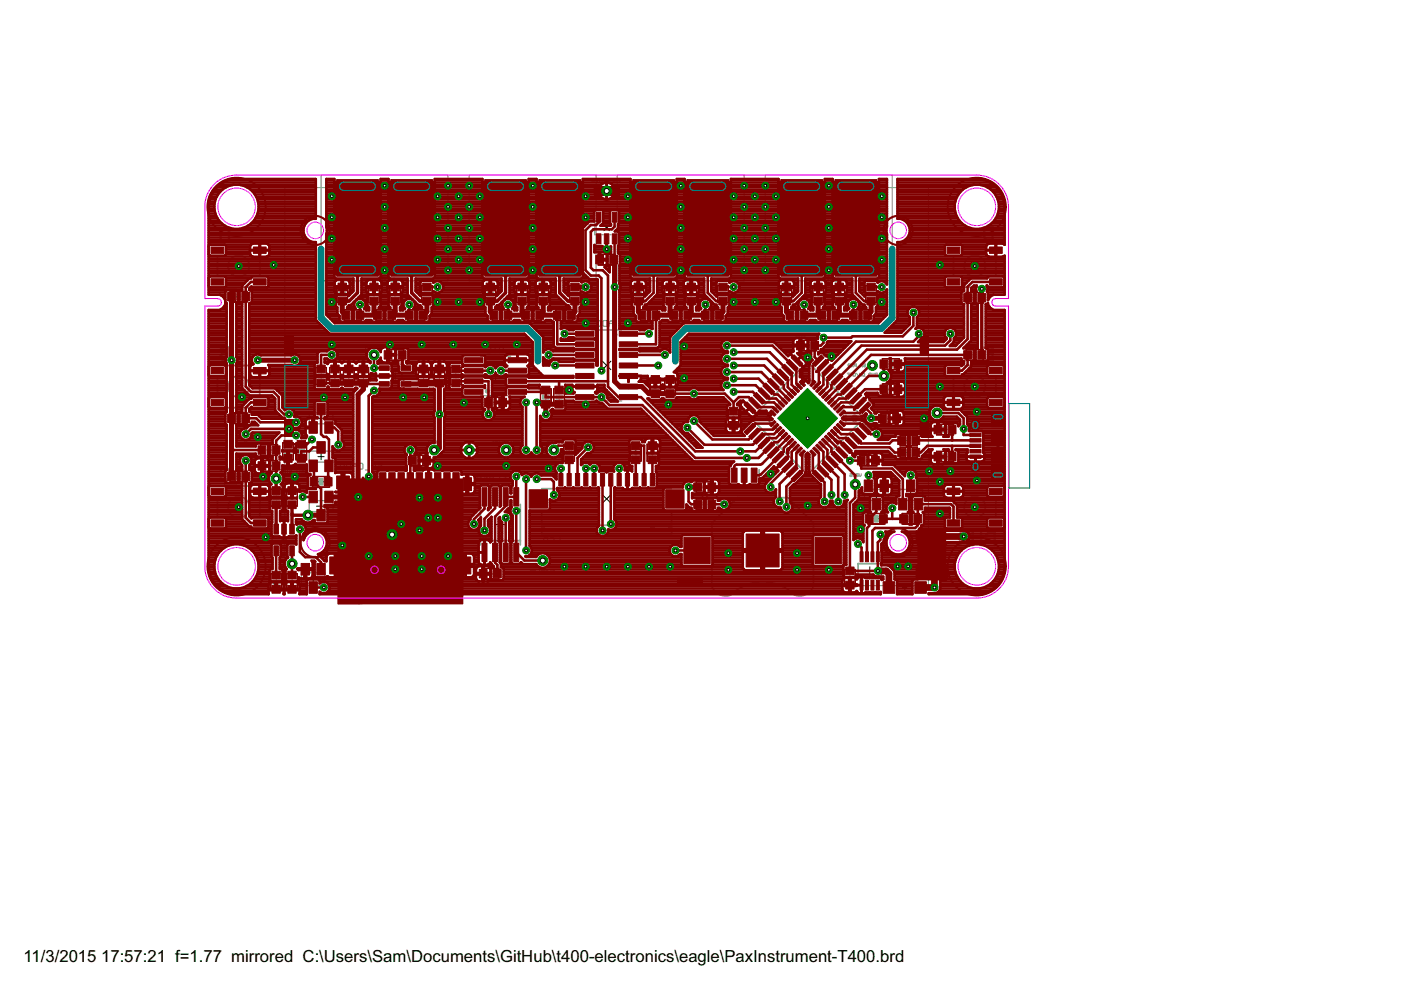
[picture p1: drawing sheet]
<svg xmlns="http://www.w3.org/2000/svg" width="297mm" height="210mm" viewBox="0 0 297 210" stroke-linecap="round" stroke-linejoin="round" font-family="sans-serif">
<defs><g id="words">
<g font-size="4">
<text x="5" y="203.9">11/3/2015</text>
<text x="21.4" y="203.9">17:57:21 f=1.77 mirrored C:\Users\Sam\Documents\GitHub\t400-electronics\eagle\PaxInstrument-T400.brd</text>
</g>
</g></defs>
<g fill="none" stroke="#000" stroke-width=".21">
<path d="M50 55.8l1.2 1.2M51.2 55.8l-1.2 1.2M80.3 47.1l2.4 2.4M82.7 47.1l-2.4 2.4M111.7 47.1l2.4 2.4M114.1 47.1l-2.4 2.4M128 47.8l1.2 1.1M128.2 40.5h.9M128.3 54.8l.6 .6M128.6 40v.9M128.9 54.8l-.6 .6M129.2 47.8l-1.2 1.1"/>
<path d="M143.1 47.1l2.4 2.4M145.5 47.1l-2.4 2.4M174.5 47.1l2.4 2.4M176.9 47.1l-2.4 2.4M205.9 55.7l1.5 1.4M207.4 55.7l-1.5 1.4M50.1 62.9h.9M50.6 62.5v.9M67.6 79.7h.9M68.1 79.2v1M70.6 79.7h.9M71 79.3v.9"/>
<path d="M72.3 62l.6 .7M72.9 62l-.6 .7M73.5 79.7h.9M74 79.3v.9M74.5 66.5l.6 .6M75.1 66.5l-.6 .6M76.6 79.7h.9M77 79.3v.9M78.8 75.2h.9M79 62l.6 .7M79.3 74.8v.9M79.6 62l-.6 .7"/>
<path d="M81.2 66.5l.6 .6M81.8 66.5l-.6 .6M83.1 79.7h1.4M83.3 75.2h.9M83.5 62l.6 .7M83.8 74.8v.9M83.8 79v1.4M84.1 62l-.6 .7M88 66.5l.6 .6M88.6 66.5l-.6 .6M89.3 79.7h1M89.8 79.3v.9"/>
<path d="M90.2 62l.6 .7M90.8 62l-.6 .7M92.7 79.7h.9M93.2 79.3v.9M96.2 79.7h.9M96.7 79.3v.9M103.7 62l.5 .7M104.1 79.7h2M104.2 62l-.5 .7M105.1 78.7v2M105.9 66.5l.6 .6M106.5 66.5l-.6 .6"/>
<path d="M110.4 62l.6 .7M111 62l-.6 .7M112.6 66.5l.6 .6M113.2 66.5l-.6 .6M114.9 62l.6 .7M115.5 62l-.6 .7M119.4 66.5l.6 .6M120 66.5l-.6 .6M121.6 62l.6 .7M122.2 62l-.6 .7M127.7 76.6l1.8 1.8M129.5 76.6l-1.8 1.8"/>
<path d="M135 62l.6 .7M135.6 62l-.6 .7M137.3 66.5l.6 .6M137.9 66.5l-.6 .6M141.8 62l.6 .7M142.4 62l-.6 .7M144 66.5l.6 .6M144.6 66.5l-.6 .6M146.3 62l.6 .7M146.9 62l-.6 .7M150.7 66.5l.6 .6M151.3 66.5l-.6 .6"/>
<path d="M153 62l.6 .7M153.6 62l-.6 .7M166.4 62l.6 .7M167 62l-.6 .7M168.7 66.5l.6 .6M169.3 66.5l-.6 .6M170.8 73.3h.9M171.2 72.8v.9M173.2 62l.6 .7M173.8 62l-.6 .7M175.4 66.5l.6 .6M176 66.5l-.6 .6"/>
<path d="M177.7 62l.5 .7M178.2 62l-.5 .7M182.1 66.5l.6 .6M182.7 66.5l-.6 .6M184.4 62l.6 .7M184.5 77.5h.9M185 77v.9M185 62l-.6 .7M188.4 77.2h1M188.9 76.7v1M206.2 75.2h.9M206.2 63.1h.9"/>
<path d="M206.7 62.7v.9M206.7 74.8v.9M50 81.3l1.2 1.3M50.1 88.7h.9M50.6 88.2v.9M51.2 81.3l-1.2 1.3M56.5 98.8h1.1M56.5 95.4h1.1M57 94.9v1M57 98.2v1.2M60.6 95.7h.9M61.1 95.2v.9"/>
<path d="M63.4 95.7h.9M63.9 95.2v.9M67.4 88.7h1.3M67.4 96.8h1.3M68.1 88v1.4M68.1 96.1v1.4M88.5 97.7h.9M88.9 97.2v.9M99 95.4h.9M99.5 95v.9M104.6 85.3h.9M105.1 84.9v.9"/>
<path d="M106.9 95.4h.9M107.3 95v.9M115.3 84.2h.9M115.7 83.8v.8M117 95.4h.9M117.4 95v.9M118.1 84.2h.9M118.5 83.8v.8M120.2 96h.9M120.7 95.5v.9M134.3 96h1M134.8 95.5v.9"/>
<path d="M137.9 96h.9M138.3 95.5v.9M138.5 82h.9M138.9 81.5v.9M141.6 82h.9M142.1 81.5v.9M155.1 88.7h.9M155.5 88.2v.9M169.4 88.7h3.6M170 87.5l2.4 2.4M171.2 86.9v3.6M172.4 87.5l-2.4 2.4"/>
<path d="M183.7 97.7h.9M184.1 97.2v.9M188.2 88.7h.8M188.4 82.5h.9M188.6 88.2v.9M188.9 82.1v.9M192.2 95.9h.9M192.2 93.4h.9M192.7 92.9v.9M192.7 95.5v.9M198.2 87.6h.9M198.6 87.1v.9"/>
<path d="M199.9 96.8h.9M199.9 91.1h.9M200.4 90.6v.9M200.4 96.4v.9M206 81.3l1.3 1.3M207.3 81.3l-1.3 1.3M210.9 93.8l1.4 1.4M212.3 93.8l-1.4 1.4M50 106.9l1.2 1.2M50.1 101h.9M50.6 100.6v.9M51.2 106.9l-1.2 1.2"/>
<path d="M58.1 105.5h.9M58.1 101.5h.9M58.5 101v.9M58.5 105.1v.9M59.7 114.5h1.1M60.2 113.9v1.1M61.5 105.5h.9M61.5 119.5h.9M61.9 105.1v.9M61.9 119.1v.9M64.8 109.2h.9M65.3 108.8v.9"/>
<path d="M67.1 107.3h2M67.6 102.2h1M68.1 101.6v1.1M68.1 106.3v2M82.7 113.3h.8M83.1 112.9v.9M83.7 113.6l2.4 2.4M86.1 113.6l-2.4 2.4M105.2 111.2h1.8M106.1 110.3v1.8M114.6 118.9h.9M115.1 118.4v.9"/>
<path d="M127.7 104.9l1.8 1.8M129.5 104.9l-1.8 1.8M149 106.9h.9M149 103.3h.9M149.4 102.8v.9M149.4 106.5v.9M157.3 100.8h.9M157.8 100.3v.9M159.9 116.7h3.6M161.7 114.9v3.6M185.1 104.9h1.4M185.3 110h1"/>
<path d="M185.8 104.3v1.3M185.8 109.5v1M192.4 104.9h1.4M192.6 110h.9M193.1 104.3v1.3M193.1 109.5v.9M196.9 117.6h1.3M197.6 116.9v1.3M206 106.9l1.3 1.2M207.3 106.9l-1.3 1.2M58 123.4h1.1M58.5 122.9v1.1"/>
<path d="M61.4 123.4h1M61.9 122.9v1.1M65.4 122.6h2M66.4 121.6v2M103.5 121.6h.9M103.9 121.2v.9M179.7 122.6h.9M180.2 122.1v.9M183.5 121.1h1.8M184.4 120.2v1.7M191.4 124.6h.9M191.8 124.1v.9"/>
</g>
<g fill="none" stroke="#808080" stroke-width=".36">
<path d="M46.1 54.2v4.4M47.9 51.9h5.4M55.1 54.2v4.4M80.8 59.6h1.2l-.9-.9v1.9M82.8 59.6h1.3M83.5 59v1.3M112.5 59.6h.3M112.5 59.6l-.3 .4v.3l.3 .3h.6l.3-.3M113.4 59l-.3-.3h-.6l-.3 .3v.3l.3 .3M114.2 59.6h1.3M114.9 59v1.3M144.8 59l-.3-.3h-.6l-.3 .3v.3l1.2 1.3h-1.2"/>
<path d="M145.6 59.6h1.3M146.3 59v1.3M176.2 59.3l-.6-.6v1.9M177 59.6h1.3M177.7 59v1.3M202.2 54.2v4.4M203.9 51.9h5.5M211.1 54.2v4.4M46.1 79.8v4.4M47.9 77.5h5.4M47.9 60.9h5.4M55.1 79.7v4.5"/>
<path d="M83 77.2h1.5M85.2 79.2v1M170.7 77.2h1l11 11v1l-11 11h-1l-11-11v-1zM174.9 60.6h1.3M202.2 79.8v4.4M203.9 77.5h5.5M203.9 60.9h5.5M211.1 79.8v4.4M47.9 86.4h5.4M83 82.2h1.5M154.6 99.6v2.3M161 99.6v2.3"/>
<path d="M164.8 86.4l-2.3 2.3 2.3 2.3M168.9 82.3l2.3-2.4 2.3 2.4M168.9 95.1l2.3 2.3 .5-.5M179.3 88.1v1.2M203.9 86.4h5.5M46.1 105.3v4.4M47.9 103h5.4M47.9 112h5.4M55.1 105.3v4.4M57.7 113.7v1.5M59.8 115.9h.9M62.7 113.7v1.5"/>
<path d="M101.9 106.9v8.6M101.9 114.6h8.4M110.3 106.9v8.6M114.9 108.4v3h27.5v-3M114.9 103.6h3M115.4 111.4v.5h-.5v1.3h27.5v-1.3h-.5v-.5M138 111.9h.7l-.4 .7zM138.1 112.1h.5M138.2 112.4h.2M139.4 103.6h3M156.3 105.5h10.8l5.4 5.4v13.4a3.1 3.1 0 0 1-4.1 1.8 9.5 9.5 0 0 0-13.4 0 3.1 3.1 0 0 1-4.1-1.8v-13.4zM181.9 119.5h5v3.1h-5z"/>
<path d="M202.2 105.3v4.5M203.9 103h5.5M203.9 112h5.5M211.1 105.3v4.4"/>
<circle cx="50.6" cy="56.4" r="2.24"/>
<circle cx="206.7" cy="56.4" r="2.24"/>
<circle cx="50.6" cy="82" r="2.24"/>
<circle cx="206.7" cy="82" r="2.24"/>
<circle cx="50.6" cy="107.5" r="2.24"/>
<circle cx="206.7" cy="107.5" r="2.24"/>
</g>
<path d="M46.8 50.8v-1.8l.9-.9 .9 .9v1.8M46.8 49.4h1.8M209.1 48.1h1.3v2.7h-1.3l-.4-.5v-1.7zM46.8 74.1l.4-.4h1.4v2.6h-1.4l-.4-.4v-.4l.4-.5-.4-.4zM47.2 75h1.4M208.7 73.7h1.7v2.6h-1.7M209.5 75h.9M46.8 99.7l.4-.4h.9l.5 .4v1.8l-.5 .4h-.9l-.4-.4M204.2 114.7l-.9 .9M205.1 114.7h-1.3l-.5-.4v-.9l.5-.5h1.3v2.7M206.2 112.9v2.7l.9-.9 .9 .9v-2.7M210.9 114.7h-1.3l-.5-.4v-.9l.5-.5h1.3v2.7" fill="none" stroke="#808080" stroke-width=".51"/>
<g fill="none" stroke="#808080" stroke-width=".23">
<path d="M60.4 39.8h136.4v84.4h-136.4zM68.1 37.1h26.9v22.4h-26.9zM99.5 37.1h26.9v22.4h-26.9zM130.9 37.1h26.9v22.4h-26.9zM162.2 37.1h27v22.4h-27zM103.3 73.8l.1-.2h.5l.2 .2v.8l-.2 .2h-.5l-.1-.2M104.6 73.6h.8M105 73.6v1.2M106.3 74.4l-.4 .4M106.7 74.4h-.6l-.2-.2v-.4l.2-.2h.6v1.2M126.5 68.2l.2-.2h.4l.2 .2v.8l-.2 .2h-.4l-.2-.2M127.8 68.2l.2-.2h.7v1.2h-.7l-.2-.2z"/>
<path d="M129.2 69.2v-.8l.4-.4 .4 .4v.8M129.2 68.6h.8M72.4 98.2h.6v1.3h-.6l-.2-.2v-.9zM73.9 99.1l-.4 .4M74.3 99.1h-.6l-.2-.3v-.4l.2-.2h.6v1.3M74.8 98.8h.8M74.8 99.5v-.9l.4-.4 .4 .4v.9M76.1 98.4l.2-.2h.5l.1 .2v.9l-.1 .2h-.5l-.2-.2M77.5 99.7h.8M79 98.2h.6v1.3h-.6l-.2-.2v-.9zM80.1 98.4l.2-.2h.4l.2 .2-.2 .4h-.4l-.2 .3 .2 .4h.4l.2-.2M71.7 103.6h2.4v-2h24v24.6h-12.2a28.7 28.7 0 0 0-9.2 1.8h-5z"/>
<path d="M101.2 101.4h.8M101.2 100.8v1.2M102 100.8v1.2M102.5 101l.2-.2h.4l.2 .4-.2 .2h-.4l-.2 .4 .2 .2h.4l.2-.2M103.8 101.4h.8M103.8 102v-.8l.4-.4 .4 .4v.8M105.9 100.8v1.2h-.8M106.4 100.8h.9v1.2M106.8 101.4h.5M115.3 114.1l.2-.2h.6v1.2h-.6l-.2-.1zM116.6 114.1l.2-.2h.4l.2 .2v.9l-.2 .1h-.4l-.2-.1M118.7 113.9v1.2h-.8"/>
<path d="M194.6 112.2h5.9v10.7h-5.9z"/>
</g>
<g fill="none" stroke="#808080" stroke-width=".21">
<path d="M125.8 37.9v.7h-.5M126 38.2h.4M126 38.6v-.5l.2-.2 .2 .2v.5M126.7 38.6v-.7l.2 .2 .2-.2v.7M127.5 38.4l-.2 .2M127.7 38.4h-.3l-.1-.4 .4-.1v.7M128 37.9h.4v.7h-.4M128.2 38.2h.2M128.7 38.2h.4M128.7 37.9v.7M129.1 37.9v.7M129.3 37.9h.4"/>
<path d="M129.5 37.9v.7M130 38h.4l-.1 .6-.3-.1zM130.6 38l.3-.1 .1 .2-.4 .4h.4M131.3 38.6h.2M131.3 37.9h.2M131.4 37.9v.7M77.5 73.2v.7l.4-.7v.7M78.2 73.2h.4v.7h-.4M78.4 73.6h.2M78.8 74h.4M79.6 73.6h.1M79.6 73.6v.3l.3-.1"/>
<path d="M79.9 73.3l-.3-.1v.4M80.1 73.2v.5l.2 .2 .3-.2v-.5M80.9 73.6v.3l.3-.1M80.9 73.6h.1M81.2 73.3l-.3-.1v.4M179.6 79.1h.4v.7M179.8 79.4h.2M180 77.6l-.2 .2M180.2 77.6h-.3l-.1-.3 .4-.1v.6M180.3 79.1h.4v.7M180.5 77.2v.6l.2-.2 .2 .2v-.6M180.5 79.4h.2"/>
<path d="M181 79.1l.4 .1-.1 .6-.4-.1zM181.5 77.6h-.3l-.1-.3 .4-.1v.6M181.6 79.1l.4 .7M181.8 77.9h.4M182.2 79.1v.7l.5-.7v.7M182.5 77.2v.6l.2-.2 .2 .2v-.6M183 79.1l.3 .1-.1 .6-.3-.1zM183.1 77.3h.4l-.1 .2-.3 .1 .1 .2 .3-.1M183.6 79.9h.4M184.4 79.5l-.2 .3M184.7 79.5h-.4l-.1-.3 .5-.1v.7M184.9 79.1v.7l.2-.3 .2 .3v-.7"/>
<path d="M186 79.5l-.5-.1 .2-.3h.3v.7M59.4 99.6h.4M59.6 99.6v.6M60.1 99.9h.4M60.7 99.6h.5M60.9 99.6v.6M61.4 99.7h.4l-.4 .3 .1 .2 .3-.1M62.7 99.6h.4M62.9 99.6v.6M63.4 99.6h.4M63.6 99.6v.6M64 99.9h.5"/>
<path d="M64.8 99.6h.3v.6l-.4-.1zM64.8 99.9h.3M90.9 93.4v.4l.2 .2 .3-.2v-.4M91.7 93.7v.3l.3-.1M91.7 93.7h.1M92 93.5l-.3-.1v.3M92.2 93.9l.2 .1zM92.7 93.7v.3l.3-.1M92.7 93.7h.1M93 93.5l-.3-.1v.3M98.7 93.5l.4-.1v.6l-.4-.1zM99.3 93.4v.6l.5-.6v.6"/>
<path d="M100 93.5h.4l-.1 .5-.3-.1v-.2h.2M104.2 93.4h.4v.6h-.4M104.4 93.7h.2M104.9 93.5h.4l-.1 .2-.3 .1 .1 .2 .3-.1M105.5 93.4v.6l.5-.6v.6M106.2 93.4h.4v.6h-.4M106.4 93.7h.2M106.8 93.5h.5l-.1 .2-.4 .1 .2 .2 .3-.1M107.5 94.1h.4M108.2 93.4h.4M108.4 93.4v.6M108.8 93.7h.5"/>
<path d="M108.8 94v-.4l.3-.2 .2 .2v.4M109.5 93.5l.4-.1v.6l-.4-.1zM109.6 93.7h.3M110.2 93.4v.4l.2 .2 .2-.2v-.4M116 93.4v.6h-.4M116.3 93.5l.4-.1v.6l-.4-.1zM116.4 93.7h.3M116.9 94.1h.5M117.6 93.5l.4-.1v.6l-.4-.1zM118.3 93.5h.4l-.1 .5-.3-.1M119.3 93.4v.6h-.4M196.9 89h.4v.5h-.4"/>
<path d="M197.6 89h.4v.5h-.4M198.2 88.9v.5l.2 .2 .2-.2v-.5M198.9 89l.4-.1v.7l-.4-.1zM199 89.3h.3M199.5 89l.4-.1 .1 .3-.5 .3h.5M200.2 88.9l.1 .7 .3-.1v-.6M59.5 118.3v.5M59.6 117.9v.2M59.6 118h.7M60.1 100.2v-.4l.2-.2 .2 .2v.4M60.2 119l.1 .3-.3 .1-.3-.4v.4M60.3 119.7l-.7 .1 .1 .3h.6"/>
<path d="M60.3 117.9v.2M60.3 117.2h-.7l.7 .5h-.7M62.1 100.3h.4M64 100.2v-.4l.2-.2 .3 .2v.4M64.2 110.8h.4M64.4 110.8v.6M64.8 111.1h.4M64.8 111.4v-.4l.2-.2 .2 .2v.4M65.5 110.9l.4-.1v.6l-.4-.1zM65.6 111.1h.3M66.1 110.8v.4l.2 .2 .2-.2v-.4M81.8 115.1h.4l-.4 .3 .1 .2 .3-.1"/>
<path d="M82.4 115.1h.4v.4h-.4M83.1 115.7h.4M83.8 115h.4v.6l-.5-.1zM84.4 115.1l.3-.1 .1 .2-.4 .3h.4M180.2 100.5h.4l-.1 .3h-.3l.1 .2 .3-.1M180.8 100.4l.2 .6 .3-.1v-.5M181.5 100.5l.4-.1v.6l-.4-.1zM181.6 100.8h.3M182.2 100.4v.4l.2 .2 .2-.2v-.4M59.6 120.4l.6-.1 .1 .4h-.7zM59.9 120.4v.3M60.3 121h-.5l-.2 .2 .2 .2h.5"/>
<path d="M112.4 121h.5l-.5 .3 .1 .2 .4-.1M113.1 121h.4l-.1 .5-.3-.1M113.7 121.6h.5M114.4 121.2h.5M114.4 120.9v.6M114.9 120.9v.6M115.1 121h.4l-.4 .3 .1 .2 .3-.1M115.7 121.2h.5M115.7 121.5v-.4l.3-.2 .2 .2v.4M116.8 120.9v.6h-.4M117.1 120.9h.4v.6M117.3 121.2h.2"/>
</g>
<g fill="none" stroke="#808080" stroke-width=".99">
<path d="M128.6 55v.1M71 79.7h.1M73.9 79.7h.1M77 79.7h.1M79.2 62.3h.1M81.5 66.8v.1M83.7 62.3h.1M83.8 75.2v.1M89.7 79.7h.2M93.1 79.7h.1M110.6 62.3h.1M112.9 66.8v.1"/>
<path d="M115.1 62.3h.1M142 62.3h.1M144.3 66.8v.1M146.5 62.3h.1M171.2 73.2v.1M173.4 62.3h.1M175.7 66.8v.1M177.9 62.3h.1M57 98.7v.1M88.9 97.6v.1M105.1 85.3v.1M134.7 96h.2"/>
<path d="M138.3 96h.1M138.9 82h.1M142 82h.1M155.5 88.7h.1M184.1 97.6v.1M188.6 88.6v.2M188.9 82.5v.1M61.8 105.5h.2M149.4 103.2v.1M61.8 123.4h.2M103.9 121.6v.1M180.1 122.6h.2"/>
</g>
<g fill="#808080" stroke="#808080" stroke-width=".21">
<path d="M192.3 95.3h.8v1.3h-.8z"/>
<path d="M192.3 92.7h.8v1.3h-.8z"/>
<path d="M117.9 83.8h1.3v.8h-1.3z"/>
<path d="M115 83.8h1.4v.8h-1.4z"/>
<path d="M149 106.2h.8v1.4h-.8z"/>
<path d="M57.9 123h1.3v.8h-1.3z"/>
<path d="M200 96.1h.8v1.4h-.8z"/>
<path d="M200 90.4h.8v1.4h-.8z"/>
<path d="M192.7 109.3h.8v1.4h-.8z"/>
<path d="M50.2 62.2h.8v1.4h-.8z"/>
<path d="M50.2 88h.8v1.4h-.8z"/>
<path d="M50.2 100.4h.8v1.3h-.8z"/>
<path d="M206.2 62.5h.9v1.3h-.9z"/>
<path d="M206.2 74.6h.9v1.3h-.9z"/>
<path d="M96 79.3h1.3v.8h-1.3z"/>
<path d="M57.9 105.1h1.3v.8h-1.3z"/>
<path d="M120 95.6h1.3v.8h-1.3z"/>
<path d="M63.2 95.3h1.4v.8h-1.4z"/>
<path d="M60.4 95.3h1.3v.8h-1.3z"/>
<path d="M121.2 61.9h1.4v.8h-1.4z"/>
<path d="M89.8 61.9h1.4v.8h-1.4z"/>
<path d="M184 61.9h1.4v.8h-1.4z"/>
<path d="M152.6 61.9h1.4v.8h-1.4z"/>
<path d="M103.3 61.9h1.3v.8h-1.3z"/>
<path d="M71.9 61.9h1.3v.8h-1.3z"/>
<path d="M166.1 61.9h1.3v.8h-1.3z"/>
<path d="M134.7 61.9h1.3v.8h-1.3z"/>
<path d="M119.3 66.1h.8v1.4h-.8z"/>
<path d="M105.8 66.1h.8v1.4h-.8z"/>
<path d="M87.9 66.1h.8v1.4h-.8z"/>
<path d="M74.4 66.1h.8v1.4h-.8z"/>
<path d="M182 66.1h.8v1.4h-.8z"/>
<path d="M150.6 66.1h.8v1.4h-.8z"/>
<path d="M168.6 66.1h.8v1.4h-.8z"/>
<path d="M137.2 66.1h.8v1.4h-.8z"/>
<path d="M109 115.7h.9v2.7h-.9z"/>
<path d="M106.8 115.7h.8v2.7h-.8z"/>
<path d="M104.5 115.7h.9v2.7h-.9z"/>
<path d="M102.3 115.7h.8v2.7h-.8z"/>
<path d="M102.3 104.1h.8v2.6h-.8z"/>
<path d="M104.5 104.1h.9v2.6h-.9z"/>
<path d="M106.8 104.1h.8v2.6h-.8z"/>
<path d="M109 104.1h.9v2.6h-.9z"/>
<path d="M56.6 94.7h.8v1.4h-.8z"/>
<path d="M67.7 101.5h.8v1.3h-.8z"/>
<path d="M185.4 109.3h.8v1.4h-.8z"/>
<path d="M188.5 76.5h.8v1.4h-.8z"/>
<path d="M67.4 79.3h1.3v.8h-1.3z"/>
</g>
<g fill="none" stroke="#808080" stroke-width=".28">
<path d="M126.3 46.9h-.2v2.9h.2M127.7 46.9h1.8M127.7 49.8h.2M129.4 49.8h.1M131 46.9h.1v2.9h-.1M101.9 75.5h6.4M125.4 70h6.4M65.6 87.5h5v2.4h-5zM65.6 95.7h5v2.3h-5zM101.9 83.9h6.4M125.4 85h6.4M65.6 106.2h5v2.3h-5z"/>
<path d="M183.3 103.8h5v2.3h-5zM190.6 103.8h5v2.3h-5zM63.9 121.5h5v2.3h-5z"/>
</g>
<g fill="#808080" stroke="#808080" stroke-width=".21">
<path d="M130 70.7a.45 .45 0 0 1 .5-.2 .45 .45 0 0 1 .3 .4l-.5 .1 .5-.1a.44 .44 0 0 1-.5 .5 .44 .44 0 0 1-.3-.7z" fill-rule="evenodd"/>
<path d="M103.1 82.5a.43 .43 0 0 1 .7 .4l-.5 .1v-.2l.5 .1a.44 .44 0 0 1-.7 .4 .44 .44 0 0 1 0-.8z" fill-rule="evenodd"/>
<path d="M180.7 88.2a.72 .72 0 0 1 .8-.2 .72 .72 0 0 1 .4 .7h-.4a.28 .28 0 0 1-.4 .2 .28 .28 0 0 1-.1-.4 .28 .28 0 0 1 .5 .1l.4 .1a.72 .72 0 0 1-1 .7 .72 .72 0 0 1-.2-1.2z" fill-rule="evenodd"/>
<circle cx="186.1" cy="121.9" r=".17"/>
</g>
<g fill="#800000" stroke="#800000" stroke-width=".21">
<path d="M202.8 115.5a6.3 6.3 0 0 1 6.8-1.2 6.3 6.3 0 0 1 3.8 5.8h-.2a6.1 6.1 0 0 1-8.9 5.4 6.1 6.1 0 0 1-.7-10.4 6.1 6.1 0 0 1 9.5 4.3 5.4 5.4 0 0 1-1.7 5.3 6.3 6.3 0 0 1-8.9-.3 6.3 6.3 0 0 1 .3-8.9z" fill-rule="evenodd"/>
<path d="M202.8 39.3a6.3 6.3 0 0 1 6.8-1.2 6.3 6.3 0 0 1 3.8 5.8h-.2a6.1 6.1 0 0 1-8.9 5.3 6.1 6.1 0 0 1-.7-10.4 6.1 6.1 0 0 1 9.5 4.3 5.4 5.4 0 0 1-1.7 5.3 6.3 6.3 0 0 1-8.9-.3 6.3 6.3 0 0 1 .3-8.8z" fill-rule="evenodd"/>
<path d="M45.8 39.3a6.2 6.2 0 0 1 9.7 1.3 6.2 6.2 0 0 1-3.6 9.1 6.1 6.1 0 0 1-7.7-4.7 6.1 6.1 0 0 1 5.4-7.2 6.1 6.1 0 0 1 6.6 6.1h.2a6.3 6.3 0 0 1-8.7 5.7 6.3 6.3 0 0 1-1.9-10.3z" fill-rule="evenodd"/>
<path d="M45.8 115.5a6.2 6.2 0 0 1 9.3 .8 6.2 6.2 0 0 1-1.9 9 6.1 6.1 0 0 1-8.8-3.1 6.1 6.1 0 0 1 4.7-8.1 6.1 6.1 0 0 1 7.1 6h.2a6.3 6.3 0 0 1-8.7 5.7 6.3 6.3 0 0 1-1.9-10.3z" fill-rule="evenodd"/>
<path d="M64.4 46.7a3.2 3.2 0 0 1 3.6-.8 3.2 3.2 0 0 1 2 3h-.2a2.98 2.98 0 0 1-4.3 2.7 2.98 2.98 0 0 1-.4-5.1 2.98 2.98 0 0 1 4.7 1.9v.5h.2a3.2 3.2 0 0 1-4.3 3 3.2 3.2 0 0 1-1.3-5.2z" fill-rule="evenodd"/>
<path d="M64.8 112.6a3.2 3.2 0 0 1 3.4-.4 3.2 3.2 0 0 1 1.8 2.9h-.2a2.98 2.98 0 0 1-4.3 2.7 2.98 2.98 0 0 1-.4-5.1 2.98 2.98 0 0 1 4.7 1.9v.5h.2a3.2 3.2 0 0 1-4.6 2.9 3.2 3.2 0 0 1-.6-5.4z" fill-rule="evenodd"/>
<path d="M188.4 112.6a3.2 3.2 0 0 1 3.4-.4 3.2 3.2 0 0 1 1.8 2.9h-.2a2.98 2.98 0 0 1-4.3 2.7 2.98 2.98 0 0 1-.5-5.1 2.98 2.98 0 0 1 4.8 1.9v.5h.2a3.2 3.2 0 0 1-4.6 2.9 3.2 3.2 0 0 1-.6-5.4z" fill-rule="evenodd"/>
<path d="M188 46.7a3.2 3.2 0 0 1 3.5-.8 3.2 3.2 0 0 1 2.1 3h-.2a2.98 2.98 0 0 1-4.3 2.7 2.98 2.98 0 0 1-.5-5.1 2.98 2.98 0 0 1 4.8 1.9v.5h.2a3.2 3.2 0 0 1-4.3 3 3.2 3.2 0 0 1-1.3-5.2z" fill-rule="evenodd"/>
<path d="M206.2 89.2l.4-.2a.78 .78 0 0 1 1.1 .6v1a.88 .88 0 0 1-.9 .6 .88 .88 0 0 1-.8-.6v-1z" fill-rule="evenodd"/>
<path d="M206.2 98l.4-.2a.78 .78 0 0 1 1.1 .7v.9a.88 .88 0 0 1-.9 .7 .88 .88 0 0 1-.8-.7v-.9z" fill-rule="evenodd"/>
</g>
<g fill="#800000" stroke="#800000" stroke-width=".21">
<path d="M60.7 121.6l.1 3.7z"/>
<path d="M60.7 125.2l2.4 .1z"/>
<path d="M63 121.6l.1 3.7z"/>
<path d="M60.7 121.6l2.4 .1z"/>
<path d="M78.1 77.9l.1 3.7z"/>
<path d="M75.9 77.9l2.3 .1z"/>
<path d="M75.9 77.9v3.7z"/>
<path d="M75.9 81.5h2.3z"/>
<path d="M190.8 94.8h3.7z"/>
<path d="M190.8 94.8l.1 2.3z"/>
<path d="M190.8 97l3.7 .1z"/>
<path d="M194.4 94.8l.1 2.3z"/>
<path d="M190.8 92.2l3.7 .1z"/>
<path d="M190.8 92.2l.1 2.3z"/>
<path d="M190.8 94.5h3.7z"/>
<path d="M194.4 92.2l.1 2.3z"/>
<path d="M117.4 82.4v3.6z"/>
<path d="M117.4 86h2.3z"/>
<path d="M119.6 82.4l.1 3.6z"/>
<path d="M117.4 82.4h2.3z"/>
<path d="M114.6 82.4v3.6z"/>
<path d="M114.6 86h2.3z"/>
<path d="M116.8 82.4l.1 3.6z"/>
<path d="M114.6 82.4h2.3z"/>
<path d="M147.6 105.8h3.7z"/>
<path d="M147.6 105.8v2.3z"/>
<path d="M147.6 108l3.7 .1z"/>
<path d="M151.2 105.8v2.3z"/>
<path d="M154.4 86.9v3.6z"/>
<path d="M154.4 90.5h2.3z"/>
<path d="M156.6 86.9l.1 3.6z"/>
<path d="M154.4 86.9h2.3z"/>
<path d="M81.9 74.1h3.7z"/>
<path d="M81.9 74.1l.1 2.3z"/>
<path d="M82 76.3l3.6 .1z"/>
<path d="M85.5 74.1l.1 2.3z"/>
<path d="M75 77.9l.1 3.7z"/>
<path d="M72.8 77.9l2.3 .1z"/>
<path d="M72.8 77.9l.1 3.7z"/>
<path d="M72.8 81.5h2.3z"/>
<path d="M72.1 77.9l.1 3.7z"/>
<path d="M69.8 77.9l2.4 .1z"/>
<path d="M69.8 77.9l.1 3.7z"/>
<path d="M69.8 81.5h2.4z"/>
<path d="M187 83.6l3.7 .1z"/>
<path d="M190.6 81.4l.1 2.3z"/>
<path d="M187 81.4h3.7z"/>
<path d="M187 81.4l.1 2.3z"/>
<path d="M147.6 104.4h3.7z"/>
<path d="M151.2 102.1v2.3z"/>
<path d="M147.6 102.1l3.7 .1z"/>
<path d="M147.6 102.1v2.3z"/>
<path d="M63 103.7l.1 3.6z"/>
<path d="M60.7 103.7h2.4z"/>
<path d="M60.7 103.7l.1 3.6z"/>
<path d="M60.7 107.3h2.4z"/>
<path d="M57.4 121.6v3.7z"/>
<path d="M57.4 125.2l2.3 .1z"/>
<path d="M59.6 121.6l.1 3.7z"/>
<path d="M57.4 121.6l2.3 .1z"/>
<path d="M102.2 38.4h10v19.8h-10z"/>
<path d="M113.6 38.4h10.1v19.8h-10.1z"/>
<path d="M70.8 38.4h10v19.8h-10z"/>
<path d="M82.2 38.4h10.1v19.8h-10.1z"/>
<path d="M164.9 38.4h10.1v19.8h-10.1z"/>
<path d="M176.4 38.4h10.1v19.8h-10.1z"/>
<path d="M133.5 38.4h10.1v19.8h-10.1z"/>
<path d="M145 38.4h10.1v19.8h-10.1z"/>
<path d="M198.5 97.9l3.7 .1z"/>
<path d="M202.1 95.7l.1 2.3z"/>
<path d="M198.5 95.7h3.7z"/>
<path d="M198.5 95.7l.1 2.3z"/>
<path d="M198.5 92.2h3.7z"/>
<path d="M202.1 89.9l.1 2.3z"/>
<path d="M198.5 89.9l3.7 .1z"/>
<path d="M198.5 89.9l.1 2.3z"/>
<path d="M191.2 111.1h3.7z"/>
<path d="M194.8 108.9l.1 2.2z"/>
<path d="M191.2 108.9h3.7z"/>
<path d="M191.2 108.9l.1 2.2z"/>
<path d="M48.7 64l3.7 .1z"/>
<path d="M52.4 61.7v2.4z"/>
<path d="M48.7 61.8h3.7z"/>
<path d="M48.7 61.8l.1 2.3z"/>
<path d="M48.7 89.8h3.7z"/>
<path d="M52.3 87.5l.1 2.4z"/>
<path d="M48.7 87.5l3.7 .1z"/>
<path d="M48.7 87.5l.1 2.4z"/>
<path d="M48.7 102.1l3.7 .1z"/>
<path d="M52.3 99.9l.1 2.3z"/>
<path d="M48.7 99.9h3.7z"/>
<path d="M48.7 99.9l.1 2.3z"/>
<path d="M204.8 62h3.7z"/>
<path d="M204.8 62l.1 2.3z"/>
<path d="M204.8 64.2l3.7 .1z"/>
<path d="M208.4 62l.1 2.3z"/>
<path d="M204.8 74.1h3.7z"/>
<path d="M204.8 74.1l.1 2.3z"/>
<path d="M204.8 76.3l3.7 .1z"/>
<path d="M208.4 74.1l.1 2.3z"/>
<path d="M90.9 77.9v3.7z"/>
<path d="M88.6 77.9l2.4 .1z"/>
<path d="M88.6 77.9l.1 3.7z"/>
<path d="M88.6 81.5h2.4z"/>
<path d="M94.2 77.9l.1 3.7z"/>
<path d="M92 77.9l2.3 .1z"/>
<path d="M92 77.9l.1 3.7z"/>
<path d="M92 81.5h2.3z"/>
<path d="M179 120.7l.1 3.7z"/>
<path d="M179 124.3l2.4 .1z"/>
<path d="M181.3 120.7v3.7z"/>
<path d="M179 120.7l2.4 .1z"/>
<path d="M143.2 80.1v3.7z"/>
<path d="M140.9 80.2h2.3z"/>
<path d="M140.9 80.2l.1 3.6z"/>
<path d="M140.9 83.7l2.3 .1z"/>
<path d="M140 80.1l.1 3.7z"/>
<path d="M137.8 80.1l2.3 .1z"/>
<path d="M137.8 80.1v3.7z"/>
<path d="M137.8 83.7l2.3 .1z"/>
<path d="M126.8 53.9l3.7 .1z"/>
<path d="M126.8 53.9l.1 2.3z"/>
<path d="M126.8 56.2h3.7z"/>
<path d="M130.4 53.9v2.3z"/>
<path d="M103.2 86.4l3.7 .1z"/>
<path d="M106.8 84.2l.1 2.3z"/>
<path d="M103.2 84.2h3.7z"/>
<path d="M103.2 84.2l.1 2.3z"/>
<path d="M97.7 77.9l.1 3.7z"/>
<path d="M95.5 77.9l2.3 .1z"/>
<path d="M95.5 77.9l.1 3.7z"/>
<path d="M95.5 81.5h2.3z"/>
<path d="M169.4 72.1l3.7 .1z"/>
<path d="M169.4 72.1v2.3z"/>
<path d="M169.4 74.4h3.7z"/>
<path d="M173 72.1v2.3z"/>
<path d="M186.8 89.8h3.6z"/>
<path d="M190.4 87.5v2.4z"/>
<path d="M186.8 87.5l3.6 .1z"/>
<path d="M186.8 87.5v2.4z"/>
<path d="M182.3 98.8h3.6z"/>
<path d="M185.9 96.5v2.3z"/>
<path d="M182.3 96.5l3.6 .1z"/>
<path d="M182.3 96.5l.1 2.3z"/>
<path d="M57.4 103.7v3.6z"/>
<path d="M57.4 107.3h2.3z"/>
<path d="M59.6 103.7l.1 3.6z"/>
<path d="M57.4 103.7h2.3z"/>
<path d="M60.4 71.4h1.7v3.5h-1.7z"/>
<path d="M60.4 89h1.7v3.5h-1.7z"/>
<path d="M195.1 71.4h1.8v3.5h-1.8z"/>
<path d="M195.1 89h1.8v3.5h-1.8z"/>
<path d="M126 39.6h5.3v1.8h-5.3z"/>
<path d="M143.6 122.6h5.3v1.8h-5.3z"/>
<path d="M121.8 94.2v3.6z"/>
<path d="M119.5 94.2h2.3z"/>
<path d="M119.5 94.2l.1 3.6z"/>
<path d="M119.5 97.7l2.3 .1z"/>
<path d="M135.9 94.2v3.6z"/>
<path d="M133.6 94.2h2.4z"/>
<path d="M133.6 94.2l.1 3.6z"/>
<path d="M133.6 97.7l2.4 .1z"/>
<path d="M137.2 94.2v3.6z"/>
<path d="M137.2 97.7l2.3 .1z"/>
<path d="M139.4 94.2l.1 3.6z"/>
<path d="M137.2 94.2h2.3z"/>
<path d="M62.7 93.9l.1 3.6z"/>
<path d="M62.7 97.5h2.3z"/>
<path d="M65 93.9v3.6z"/>
<path d="M62.7 93.9h2.3z"/>
<path d="M59.9 93.9l.1 3.6z"/>
<path d="M59.9 97.5h2.3z"/>
<path d="M62.1 93.9l.1 3.6z"/>
<path d="M59.9 93.9h2.3z"/>
<path d="M123 60.5v3.7z"/>
<path d="M120.7 60.5l2.4 .1z"/>
<path d="M120.7 60.5l.1 3.7z"/>
<path d="M120.7 64.1l2.4 .1z"/>
<path d="M91.6 60.5l.1 3.7z"/>
<path d="M89.3 60.5l2.4 .1z"/>
<path d="M89.3 60.5l.1 3.7z"/>
<path d="M89.3 64.1l2.4 .1z"/>
<path d="M185.8 60.5v3.7z"/>
<path d="M183.5 60.5l2.3 .1z"/>
<path d="M183.5 60.5l.1 3.7z"/>
<path d="M183.5 64.1l2.3 .1z"/>
<path d="M154.4 60.5v3.7z"/>
<path d="M152.1 60.5l2.4 .1z"/>
<path d="M152.1 60.5l.1 3.7z"/>
<path d="M152.1 64.1l2.4 .1z"/>
<path d="M102.8 60.5v3.7z"/>
<path d="M102.8 64.1l2.3 .1z"/>
<path d="M105.1 60.5v3.7z"/>
<path d="M102.8 60.5l2.3 .1z"/>
<path d="M71.4 60.5l.1 3.7z"/>
<path d="M71.4 64.1l2.3 .1z"/>
<path d="M73.6 60.5l.1 3.7z"/>
<path d="M71.4 60.5l2.3 .1z"/>
<path d="M165.6 60.5v3.7z"/>
<path d="M165.6 64.1l2.3 .1z"/>
<path d="M167.8 60.5l.1 3.7z"/>
<path d="M165.6 60.5l2.3 .1z"/>
<path d="M134.2 60.5v3.7z"/>
<path d="M134.2 64.1l2.3 .1z"/>
<path d="M136.4 60.5l.1 3.7z"/>
<path d="M134.2 60.5l2.3 .1z"/>
<path d="M111.1 65.7h3.7z"/>
<path d="M111.1 65.7v2.3z"/>
<path d="M111.1 67.9l3.7 .1z"/>
<path d="M114.7 65.7v2.3z"/>
<path d="M79.7 65.7h3.7z"/>
<path d="M79.7 65.7l.1 2.3z"/>
<path d="M79.7 67.9l3.7 .1z"/>
<path d="M83.3 65.7l.1 2.3z"/>
<path d="M173.9 65.7h3.6z"/>
<path d="M173.9 65.7v2.3z"/>
<path d="M173.9 67.9l3.6 .1z"/>
<path d="M177.5 65.7v2.3z"/>
<path d="M142.5 65.7h3.7z"/>
<path d="M142.5 65.7v2.3z"/>
<path d="M142.5 67.9l3.7 .1z"/>
<path d="M146.1 65.7v2.3z"/>
<path d="M143.2 60.5v3.7z"/>
<path d="M140.9 60.5l2.3 .1z"/>
<path d="M140.9 60.5l.1 3.7z"/>
<path d="M140.9 64.1l2.3 .1z"/>
<path d="M147.6 60.5l.1 3.7z"/>
<path d="M145.4 60.5l2.3 .1z"/>
<path d="M145.4 60.5l.1 3.7z"/>
<path d="M145.4 64.1l2.3 .1z"/>
<path d="M174.5 60.5l.1 3.7z"/>
<path d="M172.3 60.5l2.3 .1z"/>
<path d="M172.3 60.5l.1 3.7z"/>
<path d="M172.3 64.1l2.3 .1z"/>
<path d="M179 60.5l.1 3.7z"/>
<path d="M176.8 60.5l2.3 .1z"/>
<path d="M176.8 60.5v3.7z"/>
<path d="M176.8 64.1l2.3 .1z"/>
<path d="M114 60.5l.1 3.7z"/>
<path d="M114 64.1l2.3 .1z"/>
<path d="M116.2 60.5l.1 3.7z"/>
<path d="M114 60.5l2.3 .1z"/>
<path d="M109.5 60.5l.1 3.7z"/>
<path d="M109.5 64.1l2.3 .1z"/>
<path d="M111.8 60.5v3.7z"/>
<path d="M109.5 60.5l2.3 .1z"/>
<path d="M82.6 60.5l.1 3.7z"/>
<path d="M82.6 64.1l2.3 .1z"/>
<path d="M84.9 60.5v3.7z"/>
<path d="M82.6 60.5l2.3 .1z"/>
<path d="M78.1 60.5l.1 3.7z"/>
<path d="M78.1 64.1l2.4 .1z"/>
<path d="M80.4 60.5v3.7z"/>
<path d="M78.1 60.5l2.4 .1z"/>
<path d="M117.8 67.9l3.7 .1z"/>
<path d="M121.4 65.7l.1 2.3z"/>
<path d="M117.8 65.7h3.7z"/>
<path d="M117.8 65.7l.1 2.3z"/>
<path d="M104.4 67.9l3.6 .1z"/>
<path d="M107.9 65.7l.1 2.3z"/>
<path d="M104.4 65.7h3.6z"/>
<path d="M104.4 65.7v2.3z"/>
<path d="M86.4 67.9l3.7 .1z"/>
<path d="M90 65.7l.1 2.3z"/>
<path d="M86.4 65.7h3.7z"/>
<path d="M86.4 65.7l.1 2.3z"/>
<path d="M73 67.9l3.6 .1z"/>
<path d="M76.6 65.7v2.3z"/>
<path d="M73 65.7h3.6z"/>
<path d="M73 65.7v2.3z"/>
<path d="M180.6 67.9l3.7 .1z"/>
<path d="M184.2 65.7l.1 2.3z"/>
<path d="M180.6 65.7h3.7z"/>
<path d="M180.6 65.7l.1 2.3z"/>
<path d="M149.2 67.9l3.7 .1z"/>
<path d="M152.8 65.7l.1 2.3z"/>
<path d="M149.2 65.7h3.7z"/>
<path d="M149.2 65.7l.1 2.3z"/>
<path d="M167.2 67.9l3.6 .1z"/>
<path d="M170.7 65.7l.1 2.3z"/>
<path d="M167.2 65.7h3.6z"/>
<path d="M167.2 65.7v2.3z"/>
<path d="M135.8 67.9l3.6 .1z"/>
<path d="M139.3 65.7l.1 2.3z"/>
<path d="M135.7 65.7h3.7z"/>
<path d="M135.7 65.7l.1 2.3z"/>
<path d="M102.1 122.7l3.7 .1z"/>
<path d="M105.7 120.5l.1 2.3z"/>
<path d="M102.1 120.5h3.7z"/>
<path d="M102.1 120.5l.1 2.3z"/>
<path d="M71.7 101.6h26.4v26.4h-26.4z"/>
<path d="M87.1 96.5l3.7 .1z"/>
<path d="M87.1 96.5l.1 2.3z"/>
<path d="M87.1 98.8h3.7z"/>
<path d="M90.7 96.5v2.3z"/>
<path d="M55.2 96.5l3.7 .1z"/>
<path d="M58.8 94.3l.1 2.3z"/>
<path d="M55.2 94.3h3.7z"/>
<path d="M55.2 94.3l.1 2.3z"/>
<path d="M55.2 97.6l3.7 .1z"/>
<path d="M55.2 97.6l.1 2.3z"/>
<path d="M55.2 99.9h3.7z"/>
<path d="M58.8 97.6l.1 2.3z"/>
<path d="M66.2 103.3h3.7z"/>
<path d="M69.8 101l.1 2.3z"/>
<path d="M66.2 101h3.7z"/>
<path d="M66.2 101l.1 2.3z"/>
<path d="M184 108.9h3.6z"/>
<path d="M184 108.9v2.2z"/>
<path d="M184 111.1h3.6z"/>
<path d="M187.6 108.9v2.2z"/>
<path d="M187 78.3h3.7z"/>
<path d="M190.6 76.1l.1 2.3z"/>
<path d="M187 76.1h3.7z"/>
<path d="M187 76.1l.1 2.3z"/>
<path d="M69.2 77.9v3.7z"/>
<path d="M66.9 77.9l2.3 .1z"/>
<path d="M66.9 77.9l.1 3.7z"/>
<path d="M66.9 81.5h2.3z"/>
<path d="M194.6 112.2h5.9v10.7h-5.9z"/>
<path d="M155 99.3h1.3v3h-1.3z"/>
<path d="M157.2 99.3h1.2v3h-1.2z"/>
<path d="M159.3 99.3h1.2v3h-1.2z"/>
<path d="M80.4 80.9h2.1v1h-2.1z"/>
<path d="M80.4 79.2h2.1v1h-2.1z"/>
<path d="M80.4 77.6h2.1v.9h-2.1z"/>
<path d="M85 77.6h2.1v.9h-2.1z"/>
<path d="M85 80.9h2.1v1h-2.1z"/>
<path d="M61 121.1h1.8v1.7h-1.8z"/>
<path d="M61 124.1h1.8v1.7h-1.8z"/>
<path d="M58.1 111.1h.9v2.1h-.9z"/>
<path d="M59.7 111.1h1v2.1h-1z"/>
<path d="M61.4 111.1h1v2.1h-1z"/>
<path d="M61.4 115.7h1v2.1h-1z"/>
<path d="M58.1 115.7h.9v2.1h-.9z"/>
<path d="M76.2 80.4h1.7v1.6h-1.7z"/>
<path d="M76.2 77.4h1.7v1.7h-1.7z"/>
<path d="M193.3 95.1h1.7v1.7h-1.7z"/>
<path d="M190.3 95.1h1.7v1.7h-1.7z"/>
<path d="M193.3 92.5h1.7v1.8h-1.7z"/>
<path d="M190.3 92.5h1.7v1.8h-1.7z"/>
<path d="M117.6 81.9h1.8v1.6h-1.8z"/>
<path d="M117.6 84.9h1.8v1.6h-1.8z"/>
<path d="M114.8 81.9h1.8v1.6h-1.8z"/>
<path d="M114.8 84.9h1.8v1.6h-1.8z"/>
<path d="M150.1 106h1.6v1.8h-1.6z"/>
<path d="M147.1 106h1.6v1.8h-1.6z"/>
<path d="M154.6 86.4h1.8v1.6h-1.8z"/>
<path d="M154.6 89.4h1.8v1.6h-1.8z"/>
<path d="M84.5 74.4h1.6v1.7h-1.6z"/>
<path d="M81.4 74.4h1.7v1.7h-1.7z"/>
<path d="M73.1 80.4h1.7v1.6h-1.7z"/>
<path d="M73.1 77.4h1.7v1.7h-1.7z"/>
<path d="M70.1 80.4h1.8v1.6h-1.8z"/>
<path d="M70.1 77.4h1.8v1.7h-1.8z"/>
<path d="M186.6 81.6h1.6v1.8h-1.6z"/>
<path d="M189.5 81.6h1.7v1.8h-1.7z"/>
<path d="M147.1 102.4h1.6v1.8h-1.6z"/>
<path d="M150.1 102.4h1.6v1.8h-1.6z"/>
<path d="M61 106.2h1.8v1.6h-1.8z"/>
<path d="M61 103.2h1.8v1.6h-1.8z"/>
<path d="M57.7 121.1h1.7v1.7h-1.7z"/>
<path d="M57.7 124.1h1.7v1.7h-1.7z"/>
<path d="M131.3 70.2h3.9v1.1h-3.9z"/>
<path d="M131.3 72.5h3.9v1h-3.9z"/>
<path d="M131.3 74.7h3.9v1.1h-3.9z"/>
<path d="M131.3 77h3.9v1h-3.9z"/>
<path d="M131.3 79.2h3.9v1h-3.9z"/>
<path d="M131.3 81.4h3.9v1.1h-3.9z"/>
<path d="M131.3 83.7h3.9v1h-3.9z"/>
<path d="M122 83.7h3.9v1h-3.9z"/>
<path d="M122 81.4h3.9v1.1h-3.9z"/>
<path d="M122 79.2h3.9v1h-3.9z"/>
<path d="M122 77h3.9v1h-3.9z"/>
<path d="M122 74.7h3.9v1.1h-3.9z"/>
<path d="M122 72.5h3.9v1h-3.9z"/>
<path d="M122 70.2h3.9v1.1h-3.9z"/>
<path d="M129.8 49.6h1v2.1h-1z"/>
<path d="M128.1 49.6h1v2.1h-1z"/>
<path d="M126.4 49.6h1v2.1h-1z"/>
<path d="M126.4 45h1v2.1h-1z"/>
<path d="M129.8 45h1v2.1h-1z"/>
<path d="M114.2 38.1h8.9v20.5h-8.9z"/>
<path d="M102.8 38.1h8.8v20.5h-8.8z"/>
<path d="M82.8 38.1h8.9v20.5h-8.9z"/>
<path d="M71.4 38.1h8.8v20.5h-8.8z"/>
<path d="M177 38.1h8.9v20.5h-8.9z"/>
<path d="M165.5 38.1h8.9v20.5h-8.9z"/>
<path d="M145.6 38.1h8.9v20.5h-8.9z"/>
<path d="M134.2 38.1h8.8v20.5h-8.8z"/>
<path d="M198 95.9h1.7v1.8h-1.7z"/>
<path d="M201 95.9h1.7v1.8h-1.7z"/>
<path d="M198 90.2h1.7v1.8h-1.7z"/>
<path d="M201 90.2h1.7v1.8h-1.7z"/>
<path d="M98.5 82.5h3.9v1.1h-3.9z"/>
<path d="M98.5 80.3h3.9v1.1h-3.9z"/>
<path d="M98.5 78.1h3.9v1h-3.9z"/>
<path d="M98.5 75.8h3.9v1.1h-3.9z"/>
<path d="M107.7 75.8h3.9v1.1h-3.9z"/>
<path d="M107.7 78.1h3.9v1h-3.9z"/>
<path d="M107.7 80.3h3.9v1.1h-3.9z"/>
<path d="M107.7 82.5h3.9v1.1h-3.9z"/>
<path d="M190.8 109.1h1.6v1.8h-1.6z"/>
<path d="M193.8 109.1h1.6v1.8h-1.6z"/>
<path d="M48.3 62h1.6v1.8h-1.6z"/>
<path d="M51.3 62h1.6v1.8h-1.6z"/>
<path d="M48.3 87.8h1.6v1.8h-1.6z"/>
<path d="M51.3 87.8h1.6v1.8h-1.6z"/>
<path d="M48.3 100.1h1.6v1.8h-1.6z"/>
<path d="M51.3 100.1h1.6v1.8h-1.6z"/>
<path d="M207.3 62.3h1.7v1.7h-1.7z"/>
<path d="M204.3 62.3h1.7v1.7h-1.7z"/>
<path d="M207.3 74.4h1.7v1.7h-1.7z"/>
<path d="M204.3 74.4h1.7v1.7h-1.7z"/>
<path d="M88.9 80.4h1.8v1.6h-1.8z"/>
<path d="M88.9 77.4h1.8v1.7h-1.8z"/>
<path d="M92.3 80.4h1.7v1.6h-1.7z"/>
<path d="M92.3 77.4h1.7v1.7h-1.7z"/>
<path d="M179.3 120.2h1.8v1.7h-1.8z"/>
<path d="M179.3 123.2h1.8v1.7h-1.8z"/>
<path d="M141.2 82.6h1.8v1.7h-1.8z"/>
<path d="M141.2 79.6h1.8v1.7h-1.8z"/>
<path d="M138 82.6h1.8v1.7h-1.8z"/>
<path d="M138 79.6h1.8v1.7h-1.8z"/>
<path d="M129.3 54.2h1.6v1.7h-1.6z"/>
<path d="M126.3 54.2h1.7v1.7h-1.7z"/>
<path d="M102.7 84.4h1.7v1.8h-1.7z"/>
<path d="M105.7 84.4h1.7v1.8h-1.7z"/>
<path d="M95.8 80.4h1.8v1.6h-1.8z"/>
<path d="M95.8 77.4h1.8v1.7h-1.8z"/>
<path d="M171.9 72.4h1.6v1.8h-1.6z"/>
<path d="M168.9 72.4h1.6v1.8h-1.6z"/>
<path d="M186.3 87.8h1.6v1.8h-1.6z"/>
<path d="M189.3 87.8h1.6v1.8h-1.6z"/>
<path d="M181.8 96.8h1.6v1.8h-1.6z"/>
<path d="M184.8 96.8h1.6v1.8h-1.6z"/>
<path d="M57.7 103.2h1.7v1.6h-1.7z"/>
<path d="M57.7 106.2h1.7v1.6h-1.7z"/>
<path d="M53.7 103.5h2.7v1.3h-2.7z"/>
<path d="M44.7 103.5h2.8v1.3h-2.8z"/>
<path d="M53.7 110.2h2.7v1.4h-2.7z"/>
<path d="M44.7 110.2h2.8v1.4h-2.8z"/>
<path d="M53.7 77.9h2.7v1.4h-2.7z"/>
<path d="M44.7 77.9h2.8v1.4h-2.8z"/>
<path d="M53.7 84.6h2.7v1.4h-2.7z"/>
<path d="M44.7 84.6h2.8v1.4h-2.8z"/>
<path d="M53.7 52.4h2.7v1.3h-2.7z"/>
<path d="M44.7 52.4h2.8v1.3h-2.8z"/>
<path d="M53.7 59.1h2.7v1.4h-2.7z"/>
<path d="M44.7 59.1h2.8v1.4h-2.8z"/>
<path d="M209.8 52.4h2.7v1.3h-2.7z"/>
<path d="M200.8 52.4h2.7v1.3h-2.7z"/>
<path d="M209.8 59.1h2.7v1.4h-2.7z"/>
<path d="M200.8 59.1h2.7v1.4h-2.7z"/>
<path d="M200.8 84.6h2.7v1.4h-2.7z"/>
<path d="M209.8 84.6h2.7v1.4h-2.7z"/>
<path d="M200.8 77.9h2.7v1.4h-2.7z"/>
<path d="M209.8 77.9h2.7v1.4h-2.7z"/>
<path d="M200.8 110.2h2.7v1.4h-2.7z"/>
<path d="M209.8 110.2h2.7v1.4h-2.7z"/>
<path d="M200.8 103.5h2.7v1.3h-2.7z"/>
<path d="M209.8 103.5h2.7v1.3h-2.7z"/>
<path d="M119.8 96.6h1.8v1.7h-1.8z"/>
<path d="M119.8 93.7h1.8v1.6h-1.8z"/>
<path d="M133.9 96.6h1.8v1.7h-1.8z"/>
<path d="M133.9 93.7h1.8v1.6h-1.8z"/>
<path d="M137.4 93.7h1.8v1.6h-1.8z"/>
<path d="M137.4 96.6h1.8v1.7h-1.8z"/>
<path d="M63 93.4h1.8v1.6h-1.8z"/>
<path d="M63 96.4h1.8v1.6h-1.8z"/>
<path d="M187.2 123.3h2.5v2.5h-2.5z"/>
<path d="M194 123.3h2.4v2.5h-2.4z"/>
<path d="M60.2 93.4h1.8v1.6h-1.8z"/>
<path d="M60.2 96.4h1.8v1.6h-1.8z"/>
<path d="M205.6 91.9h2.4v.7h-2.4z"/>
<path d="M205.6 93h2.4v.7h-2.4z"/>
<path d="M205.6 94.2h2.4v.7h-2.4z"/>
<path d="M205.6 95.3h2.4v.7h-2.4z"/>
<path d="M205.6 96.5h2.4v.7h-2.4z"/>
<path d="M210.2 87.5h2.8v3h-2.8z"/>
<path d="M210.2 98.6h2.8v2.9h-2.8z"/>
<path d="M210.2 91.4h2.8v2.7h-2.8z"/>
<path d="M210.2 95h2.8v2.6h-2.8z"/>
<path d="M121 63h1.8v1.7h-1.8z"/>
<path d="M121 60h1.8v1.7h-1.8z"/>
<path d="M89.6 63h1.8v1.7h-1.8z"/>
<path d="M89.6 60h1.8v1.7h-1.8z"/>
<path d="M183.8 63h1.8v1.7h-1.8z"/>
<path d="M183.8 60h1.8v1.7h-1.8z"/>
<path d="M152.4 63h1.8v1.7h-1.8z"/>
<path d="M152.4 60h1.8v1.7h-1.8z"/>
<path d="M103.1 60h1.7v1.7h-1.7z"/>
<path d="M103.1 63h1.7v1.7h-1.7z"/>
<path d="M71.7 60h1.7v1.7h-1.7z"/>
<path d="M71.7 63h1.7v1.7h-1.7z"/>
<path d="M165.8 60h1.8v1.7h-1.8z"/>
<path d="M165.8 63h1.8v1.7h-1.8z"/>
<path d="M134.5 60h1.7v1.7h-1.7z"/>
<path d="M134.5 63h1.7v1.7h-1.7z"/>
<path d="M113.6 65.9h1.7v1.8h-1.7z"/>
<path d="M110.6 65.9h1.6v1.8h-1.6z"/>
<path d="M82.2 65.9h1.7v1.8h-1.7z"/>
<path d="M79.2 65.9h1.7v1.8h-1.7z"/>
<path d="M176.4 65.9h1.6v1.8h-1.6z"/>
<path d="M173.4 65.9h1.6v1.8h-1.6z"/>
<path d="M145 65.9h1.6v1.8h-1.6z"/>
<path d="M142 65.9h1.6v1.8h-1.6z"/>
<path d="M141.2 63h1.8v1.7h-1.8z"/>
<path d="M141.2 60h1.8v1.7h-1.8z"/>
<path d="M145.7 63h1.7v1.7h-1.7z"/>
<path d="M145.7 60h1.7v1.7h-1.7z"/>
<path d="M172.6 63h1.7v1.7h-1.7z"/>
<path d="M172.6 60h1.7v1.7h-1.7z"/>
<path d="M177.1 63h1.7v1.7h-1.7z"/>
<path d="M177.1 60h1.7v1.7h-1.7z"/>
<path d="M114.3 60h1.8v1.7h-1.8z"/>
<path d="M114.3 63h1.8v1.7h-1.8z"/>
<path d="M109.8 60h1.8v1.7h-1.8z"/>
<path d="M109.8 63h1.8v1.7h-1.8z"/>
<path d="M82.9 60h1.8v1.7h-1.8z"/>
<path d="M82.9 63h1.8v1.7h-1.8z"/>
<path d="M78.4 60h1.8v1.7h-1.8z"/>
<path d="M78.4 63h1.8v1.7h-1.8z"/>
<path d="M117.3 65.9h1.7v1.8h-1.7z"/>
<path d="M120.3 65.9h1.7v1.8h-1.7z"/>
<path d="M103.9 65.9h1.6v1.8h-1.6z"/>
<path d="M106.9 65.9h1.6v1.8h-1.6z"/>
<path d="M85.9 65.9h1.7v1.8h-1.7z"/>
<path d="M88.9 65.9h1.7v1.8h-1.7z"/>
<path d="M72.5 65.9h1.6v1.8h-1.6z"/>
<path d="M75.5 65.9h1.6v1.8h-1.6z"/>
<path d="M180.1 65.9h1.7v1.8h-1.7z"/>
<path d="M183.1 65.9h1.7v1.8h-1.7z"/>
<path d="M148.7 65.9h1.7v1.8h-1.7z"/>
<path d="M151.7 65.9h1.7v1.8h-1.7z"/>
<path d="M166.6 65.9h1.7v1.8h-1.7z"/>
<path d="M169.7 65.9h1.6v1.8h-1.6z"/>
<path d="M135.3 65.9h1.6v1.8h-1.6z"/>
<path d="M138.3 65.9h1.6v1.8h-1.6z"/>
<path d="M158.2 113.2h7v7h-7z"/>
<path d="M145 113.9h5.6v5.6h-5.6z"/>
<path d="M172.8 113.9h5.6v5.6h-5.6z"/>
<path d="M106.7 115.2h1v3.9h-1z"/>
<path d="M106.7 103.4h1v3.9h-1z"/>
<path d="M108.9 115.2h1.1v3.9h-1.1z"/>
<path d="M104.4 115.2h1.1v3.9h-1.1z"/>
<path d="M102.2 115.2h1.1v3.9h-1.1z"/>
<path d="M108.9 103.4h1.1v3.9h-1.1z"/>
<path d="M104.4 103.4h1.1v3.9h-1.1z"/>
<path d="M102.2 103.4h1.1v3.9h-1.1z"/>
<path d="M101.6 120.8h1.7v1.7h-1.7z"/>
<path d="M104.6 120.8h1.7v1.7h-1.7z"/>
<path d="M178.3 89.1l1 1-.4 .4-1-1z"/>
<path d="M177.3 90.1l.4-.4 .9 1-.3 .4z"/>
<path d="M176.7 90.7l.3-.3 1 1-.3 .4z"/>
<path d="M176 91.4l.4-.4 1 1-.4 .4z"/>
<path d="M175.4 92l.4-.4 1 1-.4 .4z"/>
<path d="M174.8 92.6l.4-.4 .9 1-.3 .4z"/>
<path d="M174.2 93.2l.3-.3 1 1-.3 .4z"/>
<path d="M173.9 93.5l1 1-.4 .4-1-1z"/>
<path d="M172.9 94.5l.4-.4 1 1-.4 .4z"/>
<path d="M172.7 94.7l1 1-.4 .4-1-1z"/>
<path d="M171.7 95.7l.3-.3 1 1-.3 .4z"/>
<path d="M169.4 96.4l1-1 .4 .3-1 1.1z"/>
<path d="M168.8 95.7l1-1 .4 .4-1 1z"/>
<path d="M168.2 95.1l1-1 .3 .4-1 1z"/>
<path d="M167.5 94.5l1-1 .4 .4-1 1z"/>
<path d="M166.9 93.9l1-1 .4 .3-1 1.1z"/>
<path d="M166.3 93.2l1-1 .4 .4-1 1z"/>
<path d="M165.7 92.6l1-1 .3 .4-1 1z"/>
<path d="M165 92l1-1 .4 .4-1 1z"/>
<path d="M164.4 91.4l1-1 .4 .3-1 1.1z"/>
<path d="M163.8 90.7l1-1 .4 .4-1 1z"/>
<path d="M163.2 90.1l1-1 .3 .4-1 1z"/>
<path d="M163.5 86.9l1 1-.3 .4-1-1.1z"/>
<path d="M163.8 86.6l.4-.3 1 .9-.4 .4z"/>
<path d="M164.4 86l.4-.4 1 1-.4 .4z"/>
<path d="M165 85.4l.4-.4 1 1-.4 .4z"/>
<path d="M165.7 84.8l.3-.4 1 1-.3 .4z"/>
<path d="M166.3 84.1l.4-.3 1 1-.4 .3z"/>
<path d="M167.3 83.1l1 1-.4 .4-1-1z"/>
<path d="M167.9 82.5l1 1-.4 .4-1-1z"/>
<path d="M168.5 81.9l1 1-.3 .4-1-1z"/>
<path d="M169.2 81.3l1 1-.4 .3-1-1z"/>
<path d="M169.4 81l.4-.4 1 1-.4 .4z"/>
<path d="M171.7 81.6l1-1 .3 .4-1 1z"/>
<path d="M172.3 82.3l1-1 .4 .3-1 1z"/>
<path d="M173.9 81.9l.4 .4-1 1-.4-.4z"/>
<path d="M173.5 83.5l1-1 .4 .4-1 1z"/>
<path d="M174.2 84.1l1-1 .3 .4-1 1z"/>
<path d="M174.8 84.8l1-1 .3 .3-.9 1z"/>
<path d="M175.4 85.4l1-1 .4 .4-1 1z"/>
<path d="M176 86l1-1 .4 .4-1 1z"/>
<path d="M176.7 86.6l1-1 .3 .4-1 1z"/>
<path d="M177.3 87.2l1-.9 .3 .3-.9 1z"/>
<path d="M177.9 87.9l1-1 .4 .3-1 1.1z"/>
<path d="M80.5 100.2h1.3v2.7h-1.3z"/>
<path d="M82.4 100.2h1.4v2.7h-1.4z"/>
<path d="M84.4 100.2h1.3v2.7h-1.3z"/>
<path d="M86.3 100.2h1.4v2.7h-1.4z"/>
<path d="M88.2 100.2h1.4v2.7h-1.4z"/>
<path d="M90.2 100.2h1.3v2.7h-1.3z"/>
<path d="M92.1 100.2h1.4v2.7h-1.4z"/>
<path d="M94.1 100.2h1.3v2.7h-1.3z"/>
<path d="M96 100.2h1.4v2.7h-1.4z"/>
<path d="M98.2 101.3h1.8v2.7h-1.8z"/>
<path d="M97.1 118.1h2.7v3.6h-2.7z"/>
<path d="M71.4 100.9h2.7v2.7h-2.7z"/>
<path d="M69.9 118.1h2.7v3.6h-2.7z"/>
<path d="M67.2 108h1.8v2.5h-1.8z"/>
<path d="M68.9 104.1h1.7v2.5h-1.7z"/>
<path d="M65.5 104.1h1.8v2.5h-1.8z"/>
<path d="M65.5 123.3h1.8v2.5h-1.8z"/>
<path d="M67.2 119.5h1.8v2.4h-1.8z"/>
<path d="M63.8 119.5h1.8v2.4h-1.8z"/>
<path d="M137.9 100.4h.9v2.7h-.9z"/>
<path d="M136.1 100.4h.9v2.7h-.9z"/>
<path d="M134.3 100.4h.9v2.7h-.9z"/>
<path d="M132.6 100.4h.9v2.7h-.9z"/>
<path d="M130.8 100.4h.9v2.7h-.9z"/>
<path d="M129.1 100.4h.8v2.7h-.8z"/>
<path d="M127.3 100.4h.9v2.7h-.9z"/>
<path d="M125.5 100.4h.9v2.7h-.9z"/>
<path d="M123.8 100.4h.9v2.7h-.9z"/>
<path d="M122 100.4h.9v2.7h-.9z"/>
<path d="M120.2 100.4h.9v2.7h-.9z"/>
<path d="M118.5 100.4h.9v2.7h-.9z"/>
<path d="M141.1 103.8h3.9v3.9h-3.9z"/>
<path d="M112.2 103.8h3.9v3.9h-3.9z"/>
<path d="M182.8 89.7l1.9 1.9-.6 .6-1.9-1.9z"/>
<path d="M181.2 91.3l.6-.6 1.9 1.9-.6 .6z"/>
<path d="M180.8 91.7l1.9 1.9-.6 .6-1.9-1.9z"/>
<path d="M179.8 92.7l1.9 1.9-.6 .6-1.9-1.9z"/>
<path d="M178.8 93.7l1.9 1.9-.6 .6-1.9-1.9z"/>
<path d="M177.8 94.7l1.9 1.9-.6 .6-1.9-1.9z"/>
<path d="M176.8 95.7l1.9 1.9-.6 .6-1.9-1.9z"/>
<path d="M175.8 96.7l1.9 1.9-.6 .6-1.9-1.9z"/>
<path d="M174.8 97.7l1.9 1.8-.6 .7-1.9-1.9z"/>
<path d="M173.8 98.7l1.9 1.8-.6 .7-1.9-1.9z"/>
<path d="M172.8 99.7l1.9 1.9-.6 .6-1.9-1.9z"/>
<path d="M169.6 99.7l.6 .6-1.8 1.9-.7-.6z"/>
<path d="M166.7 100.5l1.9-1.8 .6 .6-1.9 1.9z"/>
<path d="M167.6 97.7l.6 .6-1.9 1.9-.6-.7z"/>
<path d="M166.6 96.7l.6 .6-1.8 1.9-.7-.6z"/>
<path d="M165.6 95.7l.6 .6-1.8 1.9-.7-.6z"/>
<path d="M162.7 96.6l1.9-1.9 .6 .6-1.8 1.9z"/>
<path d="M163.6 93.7l.6 .6-1.9 1.9-.6-.6z"/>
<path d="M162.6 92.7l.6 .6-1.8 1.9-.7-.6z"/>
<path d="M159.7 93.6l1.9-1.9 .6 .6-1.8 1.9z"/>
<path d="M158.7 92.6l1.9-1.9 .6 .6-1.8 1.9z"/>
<path d="M159.6 89.7l.6 .6-1.8 1.9-.7-.6z"/>
<path d="M158.4 85.2l1.8 1.9-.6 .6-1.9-1.9z"/>
<path d="M158.7 84.8l.7-.6 1.8 1.9-.6 .6z"/>
<path d="M160.4 83.2l1.8 1.9-.6 .6-1.9-1.9z"/>
<path d="M161.4 82.2l1.8 1.9-.6 .6-1.9-1.9z"/>
<path d="M162.3 81.2l1.9 1.9-.6 .6-1.9-1.9z"/>
<path d="M163.4 80.2l1.8 1.9-.6 .6-1.9-1.9z"/>
<path d="M163.7 79.8l.7-.6 1.8 1.9-.6 .6z"/>
<path d="M165.4 78.2l1.8 1.9-.6 .6-1.9-1.9z"/>
<path d="M166.3 77.2l1.9 1.9-.6 .6-1.9-1.9z"/>
<path d="M167.3 76.2l1.9 1.9-.6 .6-1.9-1.9z"/>
<path d="M168.4 75.2l1.8 1.9-.6 .6-1.9-1.9z"/>
<path d="M174.1 75.2l.6 .6-1.9 1.9-.6-.6z"/>
<path d="M175.1 76.2l.6 .6-1.9 1.9-.6-.6z"/>
<path d="M174.2 79.1l1.9-1.9 .6 .6-1.9 1.9z"/>
<path d="M177.1 78.2l.6 .6-1.9 1.9-.6-.6z"/>
<path d="M176.2 81.1l1.9-1.9 .6 .6-1.9 1.9z"/>
<path d="M179.1 80.2l.6 .6-1.9 1.9-.6-.6z"/>
<path d="M180.1 81.2l.6 .6-1.9 1.9-.6-.6z"/>
<path d="M181.1 82.2l.6 .6-1.9 1.9-.6-.6z"/>
<path d="M182.1 83.2l.6 .6-1.9 1.9-.6-.6z"/>
<path d="M181.2 86.1l1.9-1.9 .6 .6-1.9 1.9z"/>
<path d="M182.2 87.1l1.9-1.9 .6 .6-1.9 1.9z"/>
<path d="M89.6 96.8h1.6v1.8h-1.6z"/>
<path d="M86.6 96.8h1.7v1.8h-1.7z"/>
<path d="M54.7 94.5h1.7v1.8h-1.7z"/>
<path d="M57.7 94.5h1.7v1.8h-1.7z"/>
<path d="M57.7 97.9h1.7v1.8h-1.7z"/>
<path d="M54.7 97.9h1.7v1.8h-1.7z"/>
<path d="M67.2 93.6h1.8v2.5h-1.8z"/>
<path d="M65.5 97.5h1.8v2.5h-1.8z"/>
<path d="M68.9 97.5h1.7v2.5h-1.7z"/>
<path d="M65.7 101.3h1.7v1.7h-1.7z"/>
<path d="M68.7 101.3h1.7v1.7h-1.7z"/>
<path d="M67.2 85.5h1.8v2.5h-1.8z"/>
<path d="M65.5 89.4h1.8v2.5h-1.8z"/>
<path d="M68.9 89.4h1.7v2.5h-1.7z"/>
<path d="M185.8 123h.6v2.1h-.6z"/>
<path d="M184.7 123h.6v2.1h-.6z"/>
<path d="M183.5 123h.6v2.1h-.6z"/>
<path d="M182.4 123h.6v2.1h-.6z"/>
<path d="M182.4 117h.6v2.1h-.6z"/>
<path d="M183.5 117h.6v2.1h-.6z"/>
<path d="M184.7 117h.6v2.1h-.6z"/>
<path d="M185.8 117h.6v2.1h-.6z"/>
<path d="M184.9 105.7h1.8v2.4h-1.8z"/>
<path d="M186.6 101.8h1.8v2.4h-1.8z"/>
<path d="M183.2 101.8h1.8v2.4h-1.8z"/>
<path d="M186.5 109.1h1.6v1.8h-1.6z"/>
<path d="M183.5 109.1h1.6v1.8h-1.6z"/>
<path d="M186.6 76.3h1.6v1.8h-1.6z"/>
<path d="M189.5 76.3h1.7v1.8h-1.7z"/>
<path d="M192.2 101.8h1.8v2.4h-1.8z"/>
<path d="M190.5 105.7h1.8v2.4h-1.8z"/>
<path d="M193.9 105.7h1.7v2.4h-1.7z"/>
<path d="M67.2 80.4h1.8v1.6h-1.8z"/>
<path d="M67.2 77.4h1.8v1.7h-1.8z"/>
<path d="M194.9 112.6h5.4v2.3h-5.4z"/>
<path d="M194.9 120.2h5.4v2.3h-5.4z"/>
</g>
<g fill="none" stroke="#800000" stroke-width=".55">
<path d="M46 39.7h1.9M46.5 39.2h2.8M47.4 38.7h19.6M48.7 38.2h18.3M50.9 39.2h16.1M52.3 39.7h14.7M69.2 39.7h1.7M69.2 39.2h1.7M69.2 38.7h1.7M69.2 38.2h1.7M80.7 39.7h1.7M80.7 39.2h1.7"/>
<path d="M80.7 38.7h1.7M80.7 38.2h1.7M92.2 39.7h10.1M92.2 39.2h10.1M92.2 38.7h10.1M92.2 38.2h10.1M112.1 39.7h1.6M112.1 39.2h1.6M112.1 38.7h1.6M112.1 38.2h1.6M123.6 39.7h3.4M123.6 39.2h3.8"/>
<path d="M123.6 38.7h10.1M123.6 38.2h10.1M128.4 38.7a1.8 1.8 0 0 0-1.3 2.7 1.8 1.8 0 0 0 3 0 1.8 1.8 0 0 0-1.3-2.7M128.6 39.7h.1M128.6 39.2h.1M128.6 38.7v3.6M129.9 39.2h3.8M130.2 39.7h3.5M143.5 39.7h1.6M143.5 39.2h1.6M143.5 38.7h1.6M143.5 38.2h1.6"/>
<path d="M155 39.7h10.1M155 39.2h10.1M155 38.7h10.1M155 38.2h10.1M174.9 39.7h1.6M174.9 39.2h1.6M174.9 38.7h1.6M174.9 38.2h1.6M186.4 39.7h1.6M186.4 39.2h1.6M186.4 38.7h1.6M186.4 38.2h1.6"/>
<path d="M190.3 39.7h14.6M190.3 39.2h16M190.3 38.7h19.6M190.3 38.2h18.3M207.9 39.2h2.8M209.3 39.7h1.9M44.2 51.4h22.8v16.4l2.9 3h41.3l1.7 1.7v5l2.3 2.2M44.2 60h.1M44.2 59.5h.1M44.2 58.9h.1M44.2 58.4h22.8M44.2 57.9h22.8"/>
<path d="M44.2 57.4h22.8M44.2 56.9h22.8M44.2 56.4h22.8M44.2 55.9h22.8M44.2 55.4h22.8M44.2 54.9h22.8M44.2 54.4h9.3M44.2 53.9h.1M44.2 53.4h.1M44.2 52.9h.1M44.2 52.4h.1M44.2 51.9h9"/>
<path d="M44.2 50.8h21.1M44.2 50.4h20.6M44.2 49.8h20.3M44.2 49.3h20.1M44.2 48.8h20.1M44.2 48.3h4.5M44.2 47.8h3.4M44.2 47.3h2.8M44.2 46.8h2.3M44.2 46.3h1.9M44.2 45.8h1.6M44.2 45.3h1.5"/>
<path d="M44.2 44.8h1.3M44.2 44.3h1.2M44.2 43.8h1.2M44.3 58.9l.3-.3h3l.3 .3v1.7l-.3 .3M44.3 52.2l.3-.3h3l.3 .3v1.7M44.3 53.9l.3 .3h3l.3-.3M44.3 43.3h1.1M44.4 42.8h1.2M44.5 42.2h1.2M44.7 41.7h1.2M44.9 41.2h1.3M45.2 40.7h1.4"/>
<path d="M45.5 40.2h1.6M47.9 60h4M47.9 59.5h4.5M47.9 58.9h5.3M47.9 53.9h5.1M47.9 53.4h5.1M47.9 52.9h5.1M47.9 52.4h5.1M51.6 48.3h12.8M52.6 47.8h12M53.1 51.9l.5-.3h1.4v2.8h-1.4l-.3-.1-.3-.5v-.7h4.1v.9l-.6 .4h-1.4v-2.8h1.4l.4 .2 .2 .3v.9h-4.1zM53.1 40.2h13.9"/>
<path d="M53.3 47.3h11.6M53.7 40.7h13.3M53.8 46.8h11.6M54 41.2h13M54.1 46.3h12.9M54.3 41.7h12.7M54.4 45.8h12.6M54.6 42.2h12.4M54.6 45.3h12.4M54.7 42.8h12.3M54.7 44.8h12.3M54.8 44.3h12.2"/>
<path d="M54.8 43.8h12.2M54.8 43.3h12.2M55 54.4h.1M55 53.9h.1M55 53.4h.1M55 52.9h.1M55 52.4h.1M55 51.9h.1M55.1 59.8h-1.9l-1.1 1.1v21.1l1.1 1.1h4.8l1.1 1.1v2.5l1.1 1.1h1.1M56.6 54.4h10.4M56.9 60h10.1M56.9 59.5h10.1"/>
<path d="M56.9 58.9h10.1M56.9 51.9h10.1M57.1 53.9h9.9M57.1 53.4h9.9M57.1 52.9h9.9M57.1 52.4h9.9M64.3 48.4a2.44 2.44 0 0 1 2.7-2v-8.4h-16.9a5.9 5.9 0 0 0-5.9 5.9v18.6h3.6M64.3 49.4l.4 .9 .7 .7 .9 .4M64.3 48.4v1M69.2 51.4h1.7M69.2 60h1.8M69.2 59.5h2"/>
<path d="M69.2 58.9h1.9M69.2 58.4h1.7M69.2 57.9h1.7M69.2 57.4h1.7M69.2 56.9h1.7M69.2 56.4h1.7M69.2 55.9h1.7M69.2 55.4h1.7M69.2 54.9h1.7M69.2 54.4h1.7M69.2 53.9h1.7M69.2 53.4h1.7"/>
<path d="M69.2 52.9h1.7M69.2 52.4h1.7M69.2 51.9h1.7M69.2 50.8h1.7M69.2 50.4h1.7M69.2 49.8h1.7M69.2 47.8h1.7M69.2 47.3h1.7M69.2 46.8h1.7M69.2 46.3h1.7M69.2 45.8h1.7M69.2 45.3h1.7"/>
<path d="M69.2 44.8h1.7M69.2 44.3h1.7M69.2 43.8h1.7M69.2 43.3h1.7M69.2 42.8h1.7M69.2 42.2h1.7M69.2 41.7h1.7M69.2 41.2h1.7M69.2 40.7h1.7M69.2 40.2h1.7M69.3 48.3h1.6M69.3 48.4l-.1-10.4h1.7v20.8l.3 .3h3.7v2.6l-1 1.1-.2-.3h-2.2l-.3 .3v2.1l.3 .3v1.3l.5 .5v.9l.3 .3h2l.3-.3v-2.2l-.3-.3h-.7v-.2l.4-.5h.4l2.2-2.3v-3.3h3.8l.3-.3v-20.8h1.7v20.8l.3 .3h3.7v3.3l2.3 2.3h.4l.4 .5v.2h-.8l-.3 .3v2.2l.3 .3h2.1l.3-.3v-.9l.4-.5v-1.3l.4-.3v-2.1l-.3-.3h-2.2l-.2 .3-1.1-1.1v-2.6h3.8l.3-.3v-20.8h10.1v20.8l.3 .3h3.7v2.6l-1 1.1-.2-.3h-2.3l-.2 .3v2.1l.3 .3v1.3l.5 .5v.9l.3 .3h2l.3-.3v-2.2l-.3-.3h-.7v-.2l.3-.5h.5l2.2-2.3v-3.3h3.8l.3-.3v-20.8h1.6v20.8l.3 .3h3.8v3.3l2.3 2.3h.4l.4 .5v.2h-.8l-.3 .3v2.2l.3 .3h2.1l.3-.3v-.9l.4-.5v-1.3l.4-.3v-2.1l-.3-.3h-2.2l-.3 .3-1-1.1v-2.6h3.8l.3-.3v-1l1.3 1.4h1.7l.1 .1v18.2h-.3v-.8l-.2-.2h-4.4l-.2 .2h-2.9a1.21 1.21 0 0 0-1.4-.4 1.21 1.21 0 0 0-.8 1.2h-1.3v-1.7a1.21 1.21 0 0 0 2.1 .2h4.3l.2 .3h4.4l.2-.3v-1.5l-.2-.3h-4.4l-.2 .3h-4.3a1.2 1.2 0 0 0-2.1 .2v-3.3l-3-2.9h-41.2l-1.8-1.8 .1-17.3"/>
<path d="M69.3 48.4v1M69.3 49.3h1.6M69.3 48.8h1.6M71 59.9l.4-.5 1-.1v3.1l-1.2-.1-.2-.5v-.8M71 59.9v.8h3.2v-.8M72.4 60h.3M72.4 59.5h.3M73.9 59.5h1M74.2 60h.7M74.2 59.9l-.5-.5-1-.1v3.1h.9l.4-.3 .2-1.1M76.6 60h1.1M76.6 59.5h1.3"/>
<path d="M77.7 59.9v.8h3.2v-.8M77.7 59.9l.4-.5 1-.1v3.1h-.8l-.5-.3-.1-1.1M79.1 60h.3M79.1 59.5h.3M80.5 58.9h2M80.6 59.5h1.8M80.7 51.4h1.7M80.7 58.4h1.7M80.7 57.9h1.7M80.7 57.4h1.7M80.7 56.9h1.7M80.7 56.4h1.7"/>
<path d="M80.7 55.9h1.7M80.7 55.4h1.7M80.7 54.9h1.7M80.7 54.4h1.7M80.7 53.9h1.7M80.7 53.4h1.7M80.7 52.9h1.7M80.7 52.4h1.7M80.7 51.9h1.7M80.7 50.8h1.7M80.7 50.4h1.7M80.7 49.8h1.7"/>
<path d="M80.7 49.3h1.7M80.7 48.8h1.7M80.7 48.3h1.7M80.7 47.8h1.7M80.7 47.3h1.7M80.7 46.8h1.7M80.7 46.3h1.7M80.7 45.8h1.7M80.7 45.3h1.7M80.7 44.8h1.7M80.7 44.3h1.7M80.7 43.8h1.7"/>
<path d="M80.7 43.3h1.7M80.7 42.8h1.7M80.7 42.2h1.7M80.7 41.7h1.7M80.7 41.2h1.7M80.7 40.7h1.7M80.7 40.2h1.7M80.9 59.9l-.4-.5-1.1-.1v3.1l1.2-.1 .3-.5v-.8M80.9 60h1.3M82.2 59.9l.4-.5 1-.1v3.1h-.8l-.5-.3-.1-1.1M82.2 59.9v.8h3.2v-.8M83.6 60h.3"/>
<path d="M83.6 59.5h.3M85.1 59.5h1.3M85.4 59.9l-.5-.5-1-.1v3.1l1.2-.1 .3-.5v-.8M85.4 60h1M88.1 60h1M88.1 59.5h14.5M89.1 59.8l.3-.3h2.2l.3 .4a1.25 1.25 0 0 1 1.7 .1 1.25 1.25 0 0 1 0 1.7 1.25 1.25 0 0 1-1.7 0l-.3 .5h-2.2l-.3-.3zM92 58.9h10.4M92.2 51.4h10.1M92.2 58.4h10.1M92.2 57.9h10.1M92.2 57.4h10.1"/>
<path d="M92.2 56.9h10.1M92.2 56.4h10.1M92.2 55.9h10.1M92.2 55.4h10.1M92.2 54.9h10.1M92.2 54.4h10.1M92.2 53.9h10.1M92.2 53.4h10.1M92.2 52.9h10.1M92.2 52.4h10.1M92.2 51.9h10.1M92.2 50.8h10.1"/>
<path d="M92.2 50.4h10.1M92.2 49.8h10.1M92.2 49.3h10.1M92.2 48.8h10.1M92.2 48.3h10.1M92.2 47.8h10.1M92.2 47.3h10.1M92.2 46.8h10.1M92.2 46.3h10.1M92.2 45.8h10.1M92.2 45.3h10.1M92.2 44.8h10.1"/>
<path d="M92.2 44.3h10.1M92.2 43.8h10.1M92.2 43.3h10.1M92.2 42.8h10.1M92.2 42.2h10.1M92.2 41.7h10.1M92.2 41.2h10.1M92.2 40.7h10.1M92.2 40.2h10.1M93.6 60h8.7M102.3 59.9v.8h3.3v-.8M102.3 59.9l.5-.5 1-.1v3.1l-1.2-.1-.3-.5v-.8"/>
<path d="M103.8 60h.3M103.8 59.5h.3M105.3 59.5h1M105.6 60h.7M105.6 59.9l-.5-.5-1-.1v3.1h.8l.5-.3 .2-1.1M108 60h1.1M108 59.5h1.3M109.1 59.9v.8h3.2v-.8M109.1 59.9l.1-.3 .3-.2 1-.1v3.1h-.8l-.5-.3-.1-1.1M110.5 60h.3M110.5 59.5h.3M111.9 58.9h2"/>
<path d="M112 59.5h1.8M112.1 51.4h1.6M112.1 58.4h1.6M112.1 57.9h1.6M112.1 57.4h1.6M112.1 56.9h1.6M112.1 56.4h1.6M112.1 55.9h1.6M112.1 55.4h1.6M112.1 54.9h1.6M112.1 54.4h1.6M112.1 53.9h1.6"/>
<path d="M112.1 53.4h1.6M112.1 52.9h1.6M112.1 52.4h1.6M112.1 51.9h1.6M112.1 50.8h1.6M112.1 50.4h1.6M112.1 49.8h1.6M112.1 49.3h1.6M112.1 48.8h1.6M112.1 48.3h1.6M112.1 47.8h1.6M112.1 47.3h1.6"/>
<path d="M112.1 46.8h1.6M112.1 46.3h1.6M112.1 45.8h1.6M112.1 45.3h1.6M112.1 44.8h1.6M112.1 44.3h1.6M112.1 43.8h1.6M112.1 43.3h1.6M112.1 42.8h1.6M112.1 42.2h1.6M112.1 41.7h1.6M112.1 41.2h1.6"/>
<path d="M112.1 40.7h1.6M112.1 40.2h1.6M112.3 59.9l-.5-.5-1-.1v3.1l1.2-.1 .3-.5v-.8M112.3 60h1.3M113.6 59.9v.8h3.2v-.8M113.6 59.9l.4-.5 1-.1v3.1h-.8l-.5-.3-.1-1.1M115 60h.3M115 59.5h.3M116.5 59.5h1.3M116.8 59.9l-.5-.5-1-.1v3.1l1.2-.1 .3-.5v-.8M116.8 60h1M119.5 60h1"/>
<path d="M119.5 59.5h7.2M123.3 59.8l-.3-.3h-2.2l-.3 .3v2.1l.3 .3h2.2l.3-.3M123.3 59.8a1.31 1.31 0 0 1 1.7 .2 1.31 1.31 0 0 1 0 1.7 1.31 1.31 0 0 1-1.7 .2M123.3 59.8h.1M123.4 58.9h1.3M123.6 48.3v-10.3h10.1v20.8l.3 .3h3.8v2.7l-1.1 1-.3-.3h-2.2l-.2 .3v2.1l.3 .3v1.3l.5 .5v.9l.2 .3h2.1l.3-.3v-2.2l-.3-.3h-.7v-.2l.3-.3v-.3h.4l2.2-2.2v-3.3h3.9l.3-.3v-20.8h1.6v20.8l.3 .3h3.9v3.3l2.2 2.2h.4v.3l.4 .3v.2h-.8l-.3 .3v2.2l.3 .3h2.1l.3-.3v-.9l.4-.5v-1.3l.4-.3v-2.1l-.3-.3h-2.2l-.3 .3-1.1-1v-2.7h3.9l.3-.3v-20.8h10.1v20.8l.3 .3h3.8v2.7l-1.1 1-.3-.3h-2.2l-.2 .3v2.1l.3 .3v1.3l.5 .5v.9l.3 .3h2l.3-.3v-2.2l-.3-.3h-.7v-.2l.3-.3v-.3h.4l2.2-2.2v-3.3h3.9l.3-.3v-20.8h1.6v20.8l.3 .3h3.9v3.3l2.2 2.2h.4v.3l.3 .3v.2h-.7l-.3 .3v2.2l.3 .3h2.1l.3-.3v-.9l.4-.5v-1.3l.4-.3v-2.1l-.3-.3h-2.2l-.3 .3-1.1-1v-2.7h3.9l.3-.3v-20.8h1.6l-.1 10.4M123.6 58.4h.6M123.6 57.9h.1M123.6 48.3h.1M123.6 47.8h.5M123.6 47.3h1M123.6 46.8h2.4"/>
<path d="M123.6 46.3h2.4M123.6 45.8h2.4M123.6 45.3h2.4M123.6 44.8h2.4M123.6 44.3h10.1M123.6 43.8h10.1M123.6 43.3h10.1M123.6 42.8h10.1M123.6 42.2h4.7M123.6 41.7h3.7M123.6 41.2h3.4M123.6 40.7h3.3"/>
<path d="M123.6 40.2h3.3M123.8 48.1l-.2 .2M123.8 48.1h.1M124.5 47.4h.1M124.5 58.7v.1M124.5 47.4l-.7 .7M125 60h1.7M126 44.8v2.1h-1.1l-.4 .5M126 44.8l.3-.3h1.3l.3 .3M126 53.4h3.5M126 52.9h3.5M126 52.4h1.9"/>
<path d="M126.8 40.5h3.6M126.9 46v1.2l-.5 .5h-1.1l-1.2 1.1v8.5l1.2 1.1h1.6l.6 .6v19.6M127 54.4h.3M127 53.9h.3M127.4 47.8h2.1M127.9 47.3l-.6 .6h2.1l.1-.4-.2-.2M127.9 47.3h1.4M127.9 46.8h1.4M127.9 46.3h1.4M127.9 45.8h1.4M127.9 45.3h1.4M127.9 44.8h1.4"/>
<path d="M127.9 44.8v2.5M128.5 56.9h.8M128.6 51.4h.1M128.6 53.9l-.4-.4-.9-.1v1.8h1.4l-.1 1-.4 .4 1.1 1.1v-1.2l-.8-.1M128.6 53.9h.3M128.6 52.4h.1M128.6 51.9h.1M128.6 50.8h.1M128.6 41.7h.1M128.6 41.2h.1M128.6 40.7h.1M128.6 40.2h.1"/>
<path d="M128.6 53.9l.1 1M128.6 50.6v1.8M128.7 55.9h.1M128.7 55.4h.1M128.7 54.4h.1M128.8 54.9h-1.8v-1.5l-1 .1v-1.6l.3 .3h1.3l.4 .2h1.2l.3-.1v1.4h-.4l-.3 .3v2.2l.3 .3M128.9 42.2h4.8M129 57.4h.3M129.3 44.8l.3-.3h1.4l.3 .3M129.3 44.8v2.5M129.3 52.4h.2M129.9 41.7h3.8"/>
<path d="M130.2 41.2h3.5M130.3 46v2l-.6 .6h-3.9l-.5 .6v7.5l.5 .6h2l1.1 1.1v23.6l2.2 2.2h4.8l11.5 11.5h12.8l2.8-2.8h1.5l1.2-1.2M130.3 50.6v4.3l-.2 .2 .2 .1M130.4 40.7h3.3M130.4 40.2h3.3M130.6 48.8h3.1M131.1 48.4l-.8 .7h.7l.3 .3v2.5l-.2 .2v1.6l.3 .3-.1 6.2 .2 .9-.2 .5M131.1 53.4h2.6M131.1 52.9h2.6M131.1 52.4h2.6M131.1 48.3h2.6M131.1 47.8h2.6"/>
<path d="M131.2 49.3h2.5M131.3 44.8v2.5M131.3 51.4h2.4M131.3 51.9h2.4M131.3 50.8h2.4M131.3 50.4h2.4M131.3 49.8h2.4M131.3 47.3h2.4M131.3 46.8h2.4M131.3 46.3h2.4M131.3 45.8h2.4M131.3 45.3h2.4"/>
<path d="M131.3 44.8h2.4M131.3 47.3l-.2 .2v.9M131.3 60h2.4M131.3 59.5h2.7M131.3 58.9h2.5M131.3 58.4h2.4M131.3 57.9h2.4M131.3 57.4h2.4M131.3 56.9h2.4M131.3 56.4h2.4M131.4 53.9h2.3M131.4 55.9h2.3"/>
<path d="M131.4 55.4h2.3M131.4 54.9h2.3M131.4 54.4h2.3M133.7 59.9v.8h3.3v-.8M133.7 59.9l.5-.5 1-.1v3.1l-1.2-.1-.3-.5v-.8M135.2 60h.3M135.2 59.5h.3M136.7 59.5h1.1M137 60h.8M137 59.9l-.5-.5-1-.1v3.1h.8l.5-.3 .2-1.1M138.6 48.3v13.8l-1.8 1.7h-1.5M139.3 60h1.2"/>
<path d="M139.3 59.5h1.4M140.5 59.9v.8h3.2v-.8M140.5 59.9l.4-.5 1-.1v3.1l-1.2-.1-.2-.5v-.8M141.9 60h.3M141.9 59.5h.3M143.3 58.9h2M143.4 59.5h1.8M143.5 51.4h1.6M143.5 58.4h1.6M143.5 57.9h1.6M143.5 57.4h1.6M143.5 56.9h1.6"/>
<path d="M143.5 56.4h1.6M143.5 55.9h1.6M143.5 55.4h1.6M143.5 54.9h1.6M143.5 54.4h1.6M143.5 53.9h1.6M143.5 53.4h1.6M143.5 52.9h1.6M143.5 52.4h1.6M143.5 51.9h1.6M143.5 50.8h1.6M143.5 50.4h1.6"/>
<path d="M143.5 49.8h1.6M143.5 49.3h1.6M143.5 48.8h1.6M143.5 48.3h1.6M143.5 47.8h1.6M143.5 47.3h1.6M143.5 46.8h1.6M143.5 46.3h1.6M143.5 45.8h1.6M143.5 45.3h1.6M143.5 44.8h1.6M143.5 44.3h1.6"/>
<path d="M143.5 43.8h1.6M143.5 43.3h1.6M143.5 42.8h1.6M143.5 42.2h1.6M143.5 41.7h1.6M143.5 41.2h1.6M143.5 40.7h1.6M143.5 40.2h1.6M143.7 59.9l-.4-.5-1.1-.1v3.1h.9l.5-.3 .1-1.1M143.7 60h1.2M144.9 59.9v.8h3.3v-.8M144.9 59.9l.5-.5 1-.1v3.1h-.8l-.5-.3-.2-1.1"/>
<path d="M146.4 60h.3M146.4 59.5h.3M147.9 59.5h1.4M148.2 60h1.1M148.2 59.9l-.5-.5-1-.1v3.1l1.2-.1 .3-.5v-.8M150.1 48.3v13.8l1.7 1.7h1.5M150.8 60h1.1M150.8 59.5h14.6M152.2 59.5h2.2l.3 .4a1.25 1.25 0 0 1 1.7 .1 1.25 1.25 0 0 1 0 1.7 1.25 1.25 0 0 1-1.7 0l-.3 .5h-2.2l-.3-.3v-2.1zM154.8 58.9h10.4M155 51.4h10.1M155 58.4h10.1"/>
<path d="M155 57.9h10.1M155 57.4h10.1M155 56.9h10.1M155 56.4h10.1M155 55.9h10.1M155 55.4h10.1M155 54.9h10.1M155 54.4h10.1M155 53.9h10.1M155 53.4h10.1M155 52.9h10.1M155 52.4h10.1"/>
<path d="M155 51.9h10.1M155 50.8h10.1M155 50.4h10.1M155 49.8h10.1M155 49.3h10.1M155 48.8h10.1M155 48.3h10.1M155 47.8h10.1M155 47.3h10.1M155 46.8h10.1M155 46.3h10.1M155 45.8h10.1"/>
<path d="M155 45.3h10.1M155 44.8h10.1M155 44.3h10.1M155 43.8h10.1M155 43.3h10.1M155 42.8h10.1M155 42.2h10.1M155 41.7h10.1M155 41.2h10.1M155 40.7h10.1M155 40.2h10.1M156.4 60h8.7"/>
<path d="M165.1 59.9v.8h3.3v-.8M165.1 59.9l.5-.5 1-.1v3.1l-1.2-.1-.3-.5v-.8M166.6 60h.3M166.6 59.5h.3M168.1 59.5h1.1M168.4 60h.8M168.4 59.9l-.5-.5-1-.1v3.1l1.2-.1 .3-.5v-.8M170 48.3v13.8l-1.8 1.7h-1.5M170.7 60h1.2M170.7 59.5h1.4M171.9 59.9l.4-.5 1-.1v3.1l-1.2-.1-.2-.5v-.8M171.9 59.9v.8h3.2v-.8"/>
<path d="M173.3 60h.3M173.3 59.5h.3M174.7 58.9h2M174.8 59.5h1.8M174.9 51.4h1.6M174.9 58.4h1.6M174.9 57.9h1.6M174.9 57.4h1.6M174.9 56.9h1.6M174.9 56.4h1.6M174.9 55.9h1.6M174.9 55.4h1.6"/>
<path d="M174.9 54.9h1.6M174.9 54.4h1.6M174.9 53.9h1.6M174.9 53.4h1.6M174.9 52.9h1.6M174.9 52.4h1.6M174.9 51.9h1.6M174.9 50.8h1.6M174.9 50.4h1.6M174.9 49.8h1.6M174.9 49.3h1.6M174.9 48.8h1.6"/>
<path d="M174.9 48.3h1.6M174.9 47.8h1.6M174.9 47.3h1.6M174.9 46.8h1.6M174.9 46.3h1.6M174.9 45.8h1.6M174.9 45.3h1.6M174.9 44.8h1.6M174.9 44.3h1.6M174.9 43.8h1.6M174.9 43.3h1.6M174.9 42.8h1.6"/>
<path d="M174.9 42.2h1.6M174.9 41.7h1.6M174.9 41.2h1.6M174.9 40.7h1.6M174.9 40.2h1.6M175.1 59.9l-.5-.5-1-.1v3.1h.9l.4-.3 .2-1.1M175.1 60h1.2M176.3 59.9v.8h3.3v-.8M176.3 59.9l.5-.5 1-.1v3.1l-1.2-.1-.3-.5v-.8M177.8 60h.3M177.8 59.5h.3M179.3 59.5h1.4"/>
<path d="M179.6 59.9l-.2-.3-.3-.2-1-.1v3.1h.8l.5-.3 .2-1.1M179.6 60h1.1M181.4 48.3v13.8l1.8 1.7h1.5M182.2 60h1.1M182.2 59.5h5.8M186.2 58.9h1.8M186.4 51.4h1.6M186.4 58.4h1.6M186.4 57.9h1.6M186.4 57.4h1.6M186.4 56.9h1.6M186.4 56.4h1.6"/>
<path d="M186.4 55.9h1.6M186.4 55.4h1.6M186.4 54.9h1.6M186.4 54.4h1.6M186.4 53.9h1.6M186.4 53.4h1.6M186.4 52.9h1.6M186.4 52.4h1.6M186.4 51.9h1.6M186.4 50.8h1.6M186.4 50.4h1.6M186.4 49.8h1.6"/>
<path d="M186.4 49.3h1.5M186.4 48.8h1.5M186.4 48.3h1.6M186.4 47.8h1.6M186.4 47.3h1.6M186.4 46.8h1.6M186.4 46.3h1.6M186.4 45.8h1.6M186.4 45.3h1.6M186.4 44.8h1.6M186.4 44.3h1.6M186.4 43.8h1.6"/>
<path d="M186.4 43.3h1.6M186.4 42.8h1.6M186.4 42.2h1.6M186.4 41.7h1.6M186.4 41.2h1.6M186.4 40.7h1.6M186.4 40.2h1.6M187.8 60h.2M187.9 49.4l.1 10.9a1.2 1.2 0 0 0-1.9-.4l-.3-.4h-2.2l-.3 .3v2.1l.3 .3h2.2l.3-.5a1.2 1.2 0 0 0 1.9-.3v5.3l-1.7 1.8h-41.3l-2.9 2.9v3.3a1.2 1.2 0 0 0-2.1-.2h-4.3l-.3-.3h-4.1v-.2h4.1l.3-.2h3.7l.4-.5v-5.1h.3l.3-.3h1.1l.3 .3h2l.3-.3v-2.2l-.3-.3h-.7v-.2l.4-.3v-2.1l-.3-.3h-2.2l-.3 .3v2.1l.3 .3v.6h-.6l-.3-.4h-2.1l-.2 .3v2.2l.2 .3h.3v1.5a1.18 1.18 0 0 0-1.7 .3h-.9l-.3-.3h-4.1v-8.1M187.9 48.4v1M190.3 60h10M190.3 59.5h10"/>
<path d="M190.3 58.9h10M190.3 58.4h22.7M190.3 57.9h22.7M190.3 57.4h22.7M190.3 56.9h22.7M190.3 56.4h22.7M190.3 55.9h22.7M190.3 55.4h22.7M190.3 54.9h22.7M190.3 54.4h19.3M190.3 53.9h10M190.3 53.4h10"/>
<path d="M190.3 52.9h10M190.3 52.4h10M190.3 51.9h19M190.3 46.3h12.8M190.3 45.8h12.5M190.3 45.3h12.3M190.3 44.8h12.2M190.3 44.3h12.1M190.3 43.8h12.1M190.3 43.3h12.1M190.3 42.8h12.2M190.3 42.2h12.4"/>
<path d="M190.3 41.7h12.6M190.3 41.2h12.9M190.3 40.7h13.3M190.3 40.2h13.8M191.9 46.8h11.5M191.9 50.8h21.1M192.4 47.3h11.5M192.4 50.4h20.6M192.7 47.8h11.9M192.7 49.8h20.3M192.9 48.3h12.8M192.9 48.4a2.44 2.44 0 0 0-2.6-2v-8.4h16.8a5.9 5.9 0 0 1 5.9 5.9v8l-.4-.3h-1.4v1.4h-2.1v-.7l.3-.5 .3-.2h1.4v2.8h-1.4l-.5-.3-.1-1h2.1v1.3h1.4l.4-.2v8.3h-3.5"/>
<path d="M192.9 48.4v1M192.9 49.4l-.4 .9-.7 .7-.9 .4M192.9 49.3h20.1M192.9 48.8h20.1M200.3 53.9l.3 .3h3.1l.3-.3M200.3 53.9v-1.7l.3-.3h3.1l.3 .3v1.7M204 60h.9M204 59.5h1.4M204 58.9h5.3M204 53.9h5.1M204 53.4h5.1M204 52.9h5.1"/>
<path d="M204 52.4h5.1M208.5 48.3h4.5M209.6 47.8h3.4M210.1 40.2h1.6M210.3 47.3h2.7M210.6 40.7h1.4M210.8 46.8h2.2M211 41.2h1.3M211.1 54.4h.1M211.1 53.9h.1M211.1 53.4h.1M211.1 52.9h.1"/>
<path d="M211.1 52.4h.1M211.1 51.9h.1M211.1 46.3h1.9M211.1 59.8h-4.9l-1.1 1v11.1l-2.2 2.2h-19.1l-7.5 7.5v.8l-1.5 1.4M211.3 41.7h1.3M211.4 45.8h1.6M211.5 42.2h1.2M211.6 45.3h1.4M211.7 42.8h1.2M211.7 44.8h1.3M211.8 44.3h1.2M211.8 43.8h1.2"/>
<path d="M211.8 43.3h1.2M212.7 54.4h.3M213 60h.1M213 59.5h.1M213 58.9h.1M213 51.4h-22.7v16.4l-2.7 2.7h3.5l1.8-1.8v-1.5l-.5-.7v-.5M213 51.9h.1M44.2 71.6h3.8M44.2 73.1h3.8M44.2 79.7h.3M44.2 61h7.1M44.2 73.6h3.8"/>
<path d="M44.2 79.2h.1M44.2 78.7h.1M44.2 78.2h.1M44.2 77.2h3.8M44.2 76.7h3.7M44.2 76.2h3.7M44.2 75.7h3.8M44.2 75.2h3.8M44.2 74.7h3.8M44.2 74.1h3.8M44.2 72.6h3.8M44.2 72.1h3.8"/>
<path d="M44.2 71.1h3.8M44.2 70.6h3.8M44.2 70.1h3.8M44.2 69.6h3.8M44.2 69.1h3.8M44.2 68.6h3.8M44.2 68.1h3.8M44.2 67.6h3.8M44.2 67.1h3.8M44.2 66.5h3.8M44.2 66h3.8M44.2 62h3.6"/>
<path d="M44.2 60.5h.1M44.3 60.6l.3 .3M44.3 77.7l.3-.3h3l.3 .3M46.6 62.5l.7 .4M46.9 65.5h1.1M47.3 62.9h.1M47.3 65.3l-.7 .4h-2.4v54.4a5.9 5.9 0 0 0 5.9 5.9h6.9l-.1-.9h1.5v-1.7l-1.2 .1-.3 .5v.8M47.3 65.3h.1M47.4 63h.4M47.5 65h.5M47.7 63.5h.1M47.7 79.7h.3"/>
<path d="M47.8 64.5h.2M47.8 64v.5l-.5 .8M47.8 64l.2 .3M47.8 64h.1M47.9 77.7h.1M47.9 77.7v1.8l-.3 .3h-3l-.3-.3M47.9 79.2h.1M47.9 78.7h.1M47.9 78.2h.1M47.9 60.5h3.5M48 61.5l-.2 .3v1.8l-.5-.7M48 77.1v10.2l-.2 .3v2.2l.2 .3"/>
<path d="M48 64.3h.1M48 64.3v11.4M48 77.1h.1M48 75.7l-.1 .4 .1 1M50.1 71.6h1.2M50.1 73.1h1.2M50.1 79.7h1.2M50.1 65h1.2M50.1 64.5h1.2M50.1 61.5l.3 .3v2.2M50.1 64.3h.1M50.1 64.3v11.4"/>
<path d="M50.1 77.1v10.2M50.1 75.7l.2 .4-.2 1M50.1 77.1h.1M50.1 73.6h1.2M50.1 79.2h1.2M50.1 78.7h1.2M50.1 78.2h1.2M50.1 77.7h1.2M50.1 77.2h1.2M50.1 75.7h1.2M50.1 75.2h1.2M50.1 74.7h1.2"/>
<path d="M50.1 74.1h1.2M50.1 72.6h1.2M50.1 72.1h1.2M50.1 71.1h1.2M50.1 70.6h1.2M50.1 70.1h1.2M50.1 69.6h1.2M50.1 69.1h1.2M50.1 68.6h1.2M50.1 68.1h1.2M50.1 67.6h1.2M50.1 67.1h1.2"/>
<path d="M50.1 66.5h1.2M50.1 66h1.2M50.1 65.5h1.2M50.3 76.7h1M50.3 76.2h1M50.4 64h.4M50.4 62.5h.4M50.4 64l-.3 .3M50.4 63.5h.4M50.4 63h.4M50.4 62h.4M50.8 64l.3 .3h.2v18"/>
<path d="M51.1 61.5l-.3 .3v2.2M52.9 71.6h59.1M52.9 73.1h60M52.9 79.7h.2M52.9 65h14.1M52.9 64.5h14.1M52.9 73.6h60M52.9 79.2h.1M52.9 78.7h.1M52.9 78.2h.1M52.9 77.7h.1M52.9 77.2h.8"/>
<path d="M52.9 76.7h.5M52.9 76.2h.5M52.9 75.7h.7M52.9 75.2h1.4M52.9 74.7h14.7M52.9 74.1h16.8M52.9 72.6h60M52.9 72.1h59.6M52.9 71.1h58.6M52.9 70.6h16.8M52.9 70.1h16.3M52.9 69.6h15.8"/>
<path d="M52.9 69.1h15.3M52.9 68.6h14.8M52.9 68.1h14.3M52.9 67.6h14.1M52.9 67.1h14.1M52.9 66.5h14.1M52.9 66h14.1M52.9 65.5h14.1M53.1 61h13.9M53.1 61.5l.3 .3v2.2M53.1 79.7l-.1-1h4.1l-.1 1M53.4 62.5h13.6"/>
<path d="M53.4 64l-.3 .3h-.2v17.3l.6 .7h4.8l.5 .5M53.4 64h13.6M53.4 63.5h13.6M53.4 63h13.6M53.4 62h13.6M53.5 60.9l-.2-.2-.4 .5v.3h14.1M53.6 75.7a1.2 1.2 0 0 0 .1 1.5l-.6 .3-.1 1h2v1.5h-1.4l-.5-.3M54.9 75.2h7.2M55 79.7h.1M55 79.2h.1M55 78.7h.1M55.3 75.3a1.25 1.25 0 0 0-1.7 .4"/>
<path d="M55.3 75.3h.1M55.3 75.3h6.5M56.6 60.9l.3-.3v-1.7l-.3-.3h-3.1l-.3 .4h-.3l-1.6 1.6v.9h-7.1M56.9 60.5h10.1M57 79.7h12.8M57.1 77.7h9.6M57.1 79.2h9.6M57.1 78.7h9.6M57.1 78.2h9.6M61.8 75.3h.1M61.8 77.4h.1M61.8 77.4h-4.9l.2 .4v.7h-2v1.5h1.4l.5-.3"/>
<path d="M61.8 75.3a1.25 1.25 0 0 1 1.7 .4M62.8 75.2h4.5M63.4 77.2h3.3M63.5 75.7a1.26 1.26 0 0 1-.1 1.6 1.26 1.26 0 0 1-1.6 .1M63.5 75.7h3.8M63.7 76.7h3.6M63.7 76.2h3.6M66.7 77.2v2l.3 .3h2.2l.2-.2 .3 .3 .3 .2h.9v-1.4h6.3v1.4l1-.1M68.8 76.7h1.2M68.8 76.2h.7M69.2 61h5.7M69.2 62.5h5"/>
<path d="M69.2 65h2.1M69.2 64.5h2M69.2 61.5h1.8M69.2 66.5h2.4M69.2 66h2.3M69.2 65.5h2.3M69.2 64h2M69.2 63.5h2M69.2 63h2M69.2 62h1.8M69.2 60.5h1.8M69.5 67.1h2.5"/>
<path d="M70 67.6h2M70.3 75.2h-2.2v3M70.5 68.1h1.6M70.9 79.7h.3M70.9 79.2h.3M70.9 78.7h.3M70.9 77.7h.3M70.9 77.2h.3M70.9 76.7h.3M70.9 74.1h7.3M71.1 76.2h6.9M71.2 78.2h2.6"/>
<path d="M71.4 74.7h6.5M71.5 75.7h6.3M71.5 75.2h6.2M72 76.7h1M72.2 79.7h.6M72.2 79.7l-1 .1v-3.1h.8l.5 .3 .5-.3h.8v3.1l-1-.1M72.2 79.7l.3-.2 .3 .2M72.4 61.5h.3M72.4 62h.3M72.4 60.5h.3M73.8 79.7h.3M73.8 65h1.4"/>
<path d="M73.8 79.2h.3M73.8 78.7h.3M73.8 77.7h.3M73.8 77.2h.3M73.8 76.7h.3M74.1 76.7h.9l.5 .4 .6-.4h.8v3.1h-.8l-.6-.4-.5 .4h-.9zM74.1 78.2h2.8M74.1 62h.6M74.2 61.5h.7M74.2 60.5h.7M74.4 65.5h.8M74.5 68.1h.6"/>
<path d="M74.5 64.5h.6M74.6 67.6h.4M74.6 67.1h.4M74.6 66.5h.4M74.6 66h.4M75 76.7h1.1M75.1 64h.1M75.1 79.7h.8M75.6 63.5h.1M75.6 63.5a1.25 1.25 0 0 1 1.7 .3 1.25 1.25 0 0 1-.1 1.6l.4 .4h.7v-.6l-.4-.3v-2.1l.3-.3h2.2l.3 .3v2.1l-.4 .3v.2h.8l.2 .3v2.2l-.2 .3h-2.1l-.3-.3h-1.1l-.3 .3h-2l-.3-.3v-2.2l.4-.3a1.22 1.22 0 0 1-.1-1.5M76.1 63h1.8M76.3 64.6v2.2"/>
<path d="M76.6 62.5h9.9M76.6 61h9.8M76.6 61.5h1.1M76.6 62h1.1M76.6 60.5h1.1M76.9 79.7h.3M76.9 79.2h.3M76.9 78.7h.3M76.9 77.7h.3M76.9 77.2h.3M76.9 76.7h.3M76.9 63.5h1"/>
<path d="M77.4 64h.5M77.4 65.5h.9M77.4 65h.6M77.5 68.1h1.3M77.5 64.5h.4M78 76.7h.5M78.2 79.7h10.4M78.6 79.2h.3M78.7 79.1l.3 .2 .7-.1M78.7 79.1h.1M78.7 79.1l-.5 .6M79.1 61.5h.3"/>
<path d="M79.1 62h.3M79.1 60.5h.3M79.3 75.2v2.8l2.2 .1M79.7 79.2v1.1l.1 .3h-1.4v-.4M79.7 79.2h.1M80.1 76.7h.9M80.4 74.1h.4M80.5 65h2M80.6 76.2h.1M80.7 64.5h1.7M80.7 64h1.7M80.7 63.5h1.7"/>
<path d="M80.7 63h1.7M80.8 62h1.4M80.9 61.5h1.3M80.9 60.5h1.3M81.2 65.5h.7M81.2 68.1h.7M81.3 73.6l-.5 .5-.1 .5a1.57 1.57 0 0 0-2.5-.6 1.57 1.57 0 0 0 .3 2.6v.4l-.5-.3h-.8v1.4h-6.3v-1.4h-.9l-.3 .1-.3 .4-.2-.3h-.4v-.9h.5a1.24 1.24 0 0 0 1.9 .2 1.24 1.24 0 0 0 0-1.9 1.24 1.24 0 0 0-1.9 .2h-1.5l-.5 .4v2h-.3l-.3 .3M81.3 67.6h.4M81.3 67.1h.4M81.3 66.5h.4M81.3 66h.4M81.5 79.7h.1"/>
<path d="M82.1 73.6v1.5h1.7v-1l-.6-.5M82.1 76.7h.3M82.1 76.2h.3M82.1 75.7h.3M82.1 74.7h.3M82.1 74.1h.3M82.4 73.6v3.3h.8l.5-.3 .1-1.2h-1.7v1.5l-1.1-.2-.2-.3-.1-.6-.6 .8v.5h2.6l.3 .3v1.3M82.4 75.2h1.5M82.7 62.5h2.2l.3 .3v2.1l-.4 .3v.6h.6l.5-.4a1.25 1.25 0 0 1 0-1.7 1.25 1.25 0 0 1 1.7 0 1.25 1.25 0 0 1 .1 1.7l.4 .3v2.2l-.3 .3h-2.1l-.3-.3h-1.1l-.2 .3h-2.1l-.3-.3v-2.2l.3-.3h.7v-.2l-.3-.3v-2.1zM82.9 77.2h1.5M83 78.7l.2 .4v1.2l-.2 .4M83 78.7h1.5"/>
<path d="M83 78.2h1.5M83 77.7h1.5M83.2 79.2h5M83.6 76.7h.8M83.6 61.5h.3M83.6 62h.3M83.6 60.5h.3M83.8 74.1h.1M83.8 76.2h.1M83.8 75.7h.1M83.8 74.7h.1M83.9 74.1l.3-.2h2.1l.3 .2"/>
<path d="M83.9 74.1v2.2l.5 .3 .1 2.1 .3 .3h2.5l.3-.3v-1.3l-.3-.3h-1l-.2-.2v-.3l.5-.3v-2.2M84.2 68.1h1.4M84.8 65.5h.8M85 65h.6M85.2 64.5h.3M85.2 64h.5M85.2 63.5h.9M85.2 63h1.8M85.3 62h1.1M85.4 61.5h1M85.4 60.5h1M86.1 76.7h2.7"/>
<path d="M86.6 76.2h11.4M86.6 75.7h11.4M86.6 75.2h20.9M86.6 74.7h26.3M86.6 74.1h26.3M86.8 64.6v2.2M87.4 63.5h.1M87.4 77.2h.8M87.6 78.7h.6M87.6 78.2h2.1M87.6 77.7h.6M87.9 64h.1"/>
<path d="M87.9 65.5h.7M87.9 65h1.4M87.9 68.1h.7M88 64.5h.5M88.1 67.6h.3M88.1 67.1h.3M88.1 66.5h.3M88.1 66h.3M88.1 61h1M88.1 61.5h1M88.1 60.5h1M88.4 62h.8"/>
<path d="M88.6 79.7l-.4-.6v-.7h3.2v.7l-.4 .6M88.6 79.7l1.1 .1v-3.1l-1.2 .1-.3 .5v.8h3.2v-.8l-.3-.5-1.2-.1v3.1l1.1-.1M88.9 62.5h16.7M89.7 79.7h.2M89.7 79.2h.2M89.7 78.7h.2M89.7 77.7h.2M89.7 77.2h.2M89.7 76.7h.2M89.9 78.2h3.1M90.5 60.9h2.3M90.8 76.7h1.4"/>
<path d="M91 68.1h12.5M91 79.7h1M91.1 67.6h12.3M91.1 67.1h12.3M91.4 77.2h.2M91.4 79.2h.2M91.4 78.7h.1M91.4 77.7h.1M91.5 66.5h11.5M91.5 66h11.4M91.5 65.5h11.4M91.7 65h11"/>
<path d="M91.8 62h.5M91.9 64.5h10.7M91.9 64h10.7M91.9 63.5h10.7M91.9 63h10.7M92 79.7l-.4-.4-.1-.9h3.3v.7l-.5 .6M92 79.7l1 .1v-3.1l-1.2 .1-.3 .5v.8h3.3v-.8l-.3-.5-1.2-.1v3.1l1-.1M93 79.7h.3M93 79.2h.3M93 78.7h.3M93 77.7h.3M93 77.2h.3"/>
<path d="M93 76.7h.3M93.2 62h9.2M93.3 78.2h2M93.8 61.5h8.5M93.9 60.5h8.4M94 61h12.3M94.2 76.7h3.8M94.3 79.7h9.1M94.7 77.2h.6M94.8 79.2h.5M94.8 78.7h.5M94.8 77.7h.5"/>
<path d="M95.3 77.2l.3-.3h2.2l.3 .3M96.7 78.2l.3 .4h6.9M98 75.6l.3-.3h4.3l.3 .3v1.5l-.3 .3h-4.3l-.3-.3zM98 77.2h.1M98.1 77.7h.1M102.7 77.7h.4M102.8 77.2h4.3M102.9 76.7h4.1M102.9 76.2h4.1M102.9 75.7h4.1M103.8 61.5h.3M103.8 62h.3"/>
<path d="M103.8 60.5h.3M104.5 79.7h1.2M104.8 77.7h.6M105 79.2h.1M105.2 65h1.4M105.5 62h.6M105.6 61.5h.7M105.6 60.5h.7M105.8 65.5h.8M105.9 68.1h.6M105.9 64.5h.6M106 67.6h.4"/>
<path d="M106 67.1h.4M106 66.5h.4M106 66h.4M106.2 78.6h3.5M106.3 64.2h.1M106.4 64h.2M106.7 63.9a1.25 1.25 0 0 1 1.8-.3 1.25 1.25 0 0 1 .1 1.8l.4 .4h.6v-.6l-.3-.3v-2.1l.3-.3h2.2l.3 .3v2.1l-.4 .3v.2h.8l.3 .3v2.2l-.3 .3h-2.1l-.3-.3h-1.1l-.3 .3h-2l-.3-.3v-2.2l.4-.3a1.22 1.22 0 0 1-.1-1.5zM106.7 79.7h14.9v.4h-9.5l-.3-.3h-4.3l-.2 .3v1.5l.2 .3h4.3l.3-.3h2.3l-.1 .7h-2.2l-.3-.2h-4.3l-.2 .2v1.4h-.6v3.3l1.1-.2M107 63.5h.1M107 76.4h5.4M107 77.7h.4M107.1 77.2l.4 .4-.3 .2a1.23 1.23 0 0 0-2.1 .3 1.29 1.29 0 0 0-2.2-.3l-.3-.2h-4.3l-.2 .2v-.6"/>
<path d="M107.5 75.2h4.4M107.5 75.2l-.5 .5 .1 1.5M107.5 63h1.8M107.5 62.9h.1M107.7 64.6v2.2M108 62.5h9.9M108 61h9.8M108 61.5h1.1M108 62h1.1M108 60.5h1.1M108.3 63.5h1M108.8 64h.5"/>
<path d="M108.8 65.5h.8M108.8 65h.6M108.9 68.1h1.3M108.9 64.5h.4M109.7 75.1v1.3M109.7 76.2h.1M109.7 75.7h.1M109.7 75.2h.1M110.5 61.5h.3M110.5 62h.3M110.5 60.5h.3M111.9 65h2"/>
<path d="M111.9 75.2l.3 .2 .2 .3-.1 1.5M111.9 75.2h1M112 77.7h1.1M112.1 64.5h1.7M112.1 64h1.7M112.1 63.5h1.7M112.1 63h1.7M112.1 79.2h2.6M112.1 78.7h2.1M112.1 78.2h1.5M112.2 62h1.4M112.3 61.5h1.3"/>
<path d="M112.3 60.5h1.3M112.3 77.2l-.4 .4 .2 .3v1.5l-.3 .2h-4.3l-.3-.2a1.23 1.23 0 0 1-2.1-.3 1.29 1.29 0 0 1-2.2 .3l-.3 .2h-4.3l-.3-.2-.2 .1h-2.2l-.3-.3v-2M112.3 77.2h.6M112.3 68.6h5.1M112.4 76.7h.5M112.4 76.2h.5M112.4 75.7h.5M112.5 65.5h.8M112.6 68.1h.6M112.8 67.6h.3M112.8 67.1h.3M112.8 66.5h.3"/>
<path d="M112.8 66h.3M112.8 69.1h4.6M113.3 69.6h4.1M113.8 62.8l.3-.3h2.2l.3 .3v2.1l-.4 .3v.6h.6l.3-.4h2.1l.3 .3v2.2l-.3 .3h-.3v1.5a1.18 1.18 0 0 1 1.7 .3h1l.2-.3h4.4l.2 .3v1.5l-.2 .3h-4.4l-.2-.3h-1a1.21 1.21 0 0 1-1.7 .3v.4h2.7l.2-.2h4.4l.2 .3v1.4l-.2 .3h-4.4l-.2-.2h-3.8l-.4-.5v-5.1h-.3l-.3-.3h-1.1l-.2 .3h-2.1l-.3-.3v-2.2l.3-.3h.7v-.2l-.3-.3zM113.8 70.1h3.6M114.3 70.6h3.1M114.9 71.1h2.5M115 61.5h.3M115 62h.3M115 60.5h.3M115.2 71.6h2.2M115.2 73.1h2.2"/>
<path d="M115.2 73.6h2.5M115.2 77.2h1.3M115.2 76.7h1.6M115.2 76.2h.3M115.2 74.7h.1M115.2 74.1h.5M115.2 72.6h2.2M115.2 72.1h2.2M115.6 68.1h1.4M116.2 65.5h.8M116.3 75.2h7.7M116.4 65h4.2"/>
<path d="M116.6 64.5h3.3M116.6 64h2.8M116.6 63.5h2.3M116.6 63h1.8M116.7 62h1.1M116.8 61.5h1M116.8 60.5h1M116.9 74.1h9.8M117.1 76.2h4.7M117.7 77.5h6.3M118.2 66.8v6.2h5.8M118.6 76.7h3"/>
<path d="M118.9 72.1h2.8M118.9 69.6h.3M118.9 69.1h7.8M118.9 68.6h7.8M119.3 65.5h.7M119.3 68.1h.7M119.5 67.6h.3M119.5 67.1h.3M119.5 66.5h.3M119.5 66h.3M119.5 61h1M119.5 61.5h1"/>
<path d="M119.5 60.5h1M119.7 70.8h4.3M119.8 62h.8M120.1 69.6h6.6M120.3 62.5h6.4M120.5 71.6h1.2M122.3 68.1h4.4M122.5 67.6h4.2M122.5 67.1h4.2M122.9 66.5h3.8M122.9 66h3.8M122.9 65.5h3.8"/>
<path d="M123.1 65h3.6M123.2 62h.5M123.3 64.5h3.4M123.3 64h3.4M123.3 63.5h3.4M123.3 63h3.4M123.3 61.9h.1M124.6 62h2.1M125.2 61.5h1.5M125.3 60.5h1.4M125.4 61h1.3M126.3 76.2h.4"/>
<path d="M126.3 72.1h.4M126.3 71.6h.4M126.4 76.7h.3M126.4 73.1h.3M126.4 73.6h.3M126.4 77.2h.3M126.4 75.7h.3M126.4 75.2h.3M126.4 74.7h.3M126.4 72.6h.3M126.4 71.1h.3M126.4 70.6h.3"/>
<path d="M126.4 70.1h.3M131.3 79.7h6v.6h1.5v1.7h-.9l-.5-.4-.1-1h6.4l-.1 1.1M131.3 62.5h5.8M131.3 65h2.8M131.3 64.5h2.7M131.3 79.7h.1M131.3 74.1h9.1M131.3 69.6h5.9M131.3 69.1h7M131.3 68.6h7M131.3 68.1h3.6M131.3 67.6h3.5"/>
<path d="M131.3 67.1h3.5M131.3 66.5h3M131.3 66h3M131.3 65.5h3M131.3 64h2.7M131.3 63.5h2.7M131.3 63h2.7M131.3 62h2.5M131.3 61.6h.1M131.4 61.5h2.3M131.5 60.5h2.2M131.5 61h6.3"/>
<path d="M133.2 70.8h4.4M133.2 79.7v1.2M133.2 77.5h6.4M133.2 75.2h7.7M135.2 61.5h.3M135.2 62h.3M135.2 60.5h.3M135.9 79.7l-.1 1M136.6 65h4.2M136.9 62h.7M137 61.5h.8M137 60.5h.8"/>
<path d="M137.2 64.5h3.5M137.2 65.5h.8M137.3 68.1h.6M137.4 67.6h.4M137.4 67.1h.4M137.4 66.5h.4M137.4 66h.4M137.7 64h3M138 69.6h.3M138.2 63.5h2.5M138.7 63h2M139.1 66.8v6.2h-5.9"/>
<path d="M139.2 62.5h10.2M139.3 61h10M139.3 61.5h1.2M139.3 62h1.2M139.3 60.5h1.2M139.5 73.6h2.6M139.8 71.6h2.3M139.8 73.1h2.3M139.8 72.6h2.3M139.8 72.1h2.3M139.8 71.1h2.6M139.8 70.6h3.1"/>
<path d="M139.8 70.1h3.6M139.8 69.6h4.1M139.8 69.1h4.6M139.8 68.6h5.1M140.2 65.5h.8M140.3 68.1h1.3M141.5 74.1h.6M141.9 61.5h.3M141.9 62h.3M141.9 60.5h.3M142 74.7h.1M143.1 78.7h9.8"/>
<path d="M143.3 65h2M143.5 64.5h1.7M143.5 64h1.7M143.5 63.5h1.7M143.5 63h1.7M143.6 79.2l-.7-.3 1.4-1.4v-5l1.8-1.7h27.6l-.3 .6v.5h-1.7l-.3 .3v2.2l.3 .3h.3v1.3l.3 .3-.6 .6-.1 .4v3.7l-.2 .2M143.6 79.2l.1 1.1h-1.5v1.7h.9l.5-.3M143.6 79.2h9.3M143.6 78.2h9.5M143.6 62h1.4M143.7 79.7h9.5M143.7 61.5h1.2"/>
<path d="M143.7 60.5h1.2M144 65.5h.7M144 68.1h.6M144.1 77.7h9.7M144.1 67.6h.4M144.1 67.1h.4M144.1 66.5h.4M144.1 66h.4M144.3 73.1h8.6M144.3 73.6h8.7M144.3 77.2h9.3M144.3 76.7h8.7"/>
<path d="M144.3 76.2h8.6M144.3 75.7h8.7M144.3 75.2h9M144.3 74.7h10M144.3 74.1h8.9M144.3 72.6h8.8M144.7 72.1h9M145.2 62.8l.3-.3h2.2l.3 .3v2.1l-.4 .3v.6h.6l.5-.4a1.25 1.25 0 0 1 0-1.7 1.25 1.25 0 0 1 1.7 0 1.25 1.25 0 0 1 0 1.7l.5 .3v2.2l-.3 .3h-2.1l-.3-.3h-1.1l-.2 .3h-2.1l-.3-.3v-2.2l.3-.3h.7v-.2l-.3-.3zM145.2 71.6h28.2M145.7 71.1h27.8M146.4 61.5h.3M146.4 62h.3"/>
<path d="M146.4 60.5h.3M147 68.1h1.4M147.6 65.5h.8M147.8 65h.6M148 64.5h.3M148 64h.4M148 63.5h.9M148 63h1.9M148.1 62h1.2M148.2 61.5h1.1M148.2 60.5h1.1M149.5 64.6v2.2"/>
<path d="M150.2 63.5h.2M150.6 64h.3M150.7 65.5h.7M150.7 65h1.3M150.7 68.1h.7M150.8 64.5h.6M150.8 61h1.1M150.8 61.5h1.1M150.8 60.5h1.1M150.9 67.6h.3M150.9 67.1h.3M150.9 66.5h.3"/>
<path d="M150.9 66h.3M151 62h1M151.6 62.5h16.9M153.1 78.2a1.24 1.24 0 0 0 0 1.3 1.24 1.24 0 0 0 1.2 .6v.4a1.24 1.24 0 0 0-1.3 .7 1.24 1.24 0 0 0 .4 1.5h-5.3a1.23 1.23 0 0 0-2 0h-2.6v-.3l-.3-.3h-2.2l-.3 .3M153.3 60.9h2.2M153.7 68.1h12.6M153.9 67.6h12.3M153.9 67.1h12.3M154.1 73.3h9.7l5 5v3l.7 .7M154.1 78.9h7.3l5.6 5.6M154.1 76.1h8.5l4.4 4.4v1.6l1.2 1.1M154.3 66.5h11.4"/>
<path d="M154.3 66h11.4M154.3 65.5h11.4M154.5 65h11M154.6 72.1h13.6M154.6 62h.5M154.7 64.5h10.7M154.7 64h10.7M154.7 63.5h10.7M154.7 63h10.7M155.5 74.7h7.7l4.7 4.6v2.3l.9 1M155.5 77.5h6.5l4.2 4.1v.8l1.4 1.4M156 62h9.2"/>
<path d="M156.6 61.5h8.5M156.7 60.5h8.4M156.8 61h12.4M164.2 72.6h4M164.7 73.1h6.7M165.2 73.6h3M165.7 74.1h2.5M166.2 74.7h1.7M166.6 61.5h.3M166.6 62h.3M166.6 60.5h.3M166.8 75.2h.6"/>
<path d="M167.5 75l2.9 2.9M167.7 75.2h.1M167.9 74.6l-.8 .9-3-3h-9a1.25 1.25 0 0 0-2.1 .3 1.25 1.25 0 0 0 1.3 1.7v.3a1.25 1.25 0 0 0-1.4 1.3 1.25 1.25 0 0 0 1.4 1.2v.3l-.9 .2-.3 .4M168 65h1.3M168.2 73.1v-.8l.2-.5 1.2-.1v3.2h-.6l.8 .7M168.2 75.7h.1M168.3 62h.7M168.4 61.5h.8M168.4 60.5h.8M168.6 64.5h.6M168.6 65.5h.8M168.7 68.1h.6"/>
<path d="M168.7 76.2h.1M168.8 67.6h.4M168.8 67.1h.4M168.8 66.5h.4M168.8 66h.4M169.1 64h.3M169.2 76.7h.1M169.3 76.2h.1M169.3 75.2h2.7M169.4 63.9a1.25 1.25 0 0 1 1.9-.3 1.25 1.25 0 0 1 .1 1.8l.4 .4h.6v-.6l-.3-.3v-2.1l.3-.3h2.2l.3 .3v2.1l-.4 .3v.2h.7l.3 .3v2.2l-.3 .3h-2l-.3-.3h-1.1l-.3 .3h-2.1l-.2-.3v-2.2l.4-.3a1.22 1.22 0 0 1-.2-1.5zM169.6 73.6h.3M169.6 74.7h.3"/>
<path d="M169.6 74.1h.3M169.6 72.6h.3M169.6 72.1h.3M169.6 79.7h2M169.6 79.2h2M169.6 78.7h2M169.6 63.5h.3M169.7 77.2h.1M169.8 75.7h2.2M169.8 75.6l-.8 .9M169.8 75.6l1 1 .1 .6M170.1 77.6v3.7"/>
<path d="M170.1 78.2h1.5M170.1 63h2M170.2 77.7h.1M170.3 76.2h1.8M170.5 64.6v2.2M170.6 62.5h10.2M170.6 77.7h1M170.7 61h10M170.7 61.5h1.2M170.7 62h1.2M170.7 60.5h1.2M170.8 76.7h1.1"/>
<path d="M170.9 77.2l-.9 1.1-.4 .1v1.5l.5 .1 .7 .6M170.9 77.2h.8M171.1 74.7h.6M171.1 63.5h1M171.2 72.1h.2M171.3 73.1l-.2-1.2-.5-.2h-.7v3.2h.7l.5-.3 .2-1.2h-3.1l.1 1.1-.4 .1M171.3 73.6h.1M171.3 74.1h.1M171.3 72.6h.1M171.6 64h.5M171.6 65.5h.8M171.6 65h.6"/>
<path d="M171.7 68.1h1.3M171.7 64.5h.4M173.2 78.7h.1M173.3 61.5h.3M173.3 62h.3M173.3 60.5h.3M173.6 78.3v3l-.6 .7M173.7 78.2h.1M173.8 74.7h4.4M174.1 74.1h4.6M174.2 77.7h.1M174.5 77.4v.1"/>
<path d="M174.7 65h2M174.7 73.6h4.5M174.7 77.2h.1M174.7 75.2h3M174.9 64.5h1.7M174.9 64h1.7M174.9 63.5h1.7M174.9 63h1.7M175 62h1.4M175.1 61.5h1.2M175.1 60.5h1.2M175.2 73.1h4.5"/>
<path d="M175.2 76.7h.1M175.3 72.6l.3-.3h4.9l-4.2 4.2-.8-.9-.4-.1-.8-.8h-.4l-.4 .4v-.4h.3l.3-.3v-.4h.2l1-1zM175.3 72.6h4.9M175.3 65.5h.8M175.4 68.1h.6M175.5 67.6h.4M175.5 67.1h.4M175.5 66.5h.4M175.5 66h.4M175.6 75.7h1.6M175.7 76.2h.1M175.9 76l-2.8 2.8"/>
<path d="M176.1 76.2h.6M176.6 62.8l.2-.3h2.2l.3 .3v2.1l-.3 .3v.6h.6l.4-.4a1.25 1.25 0 0 1 .1-1.7 1.25 1.25 0 0 1 1.7 0 1.25 1.25 0 0 1 0 1.7l.5 .3v2.2l-.3 .3h-2.1l-.3-.3h-1.1l-.3 .3h-2l-.3-.3v-2.2l.3-.3h.7v-.2l-.3-.3zM177.8 61.5h.3M177.8 62h.3M177.8 60.5h.3M178.4 68.1h1.3M179 65.5h.8M179.2 65h.6M179.3 64.5h.4M179.3 64h.5M179.3 63.5h1M179.3 63h2"/>
<path d="M179.5 62h1.2M179.6 61.5h1.1M179.6 60.5h1.1M180.9 64.6v2.2M181.5 63.5h.3M182 64h.3M182.1 65.5h.7M182.1 65h1.3M182.1 68.1h.7M182.2 64.5h.6M182.2 61h1.1M182.2 61.5h1.1"/>
<path d="M182.2 60.5h1.1M182.3 67.6h.3M182.3 67.1h.3M182.3 66.5h.3M182.3 66h.3M182.4 62h1M182.9 62.5h5.1M184.7 60.9h2.2M185 77.5h-.6l-6.1 6.2h-.8l-1.4 1.4M185.1 68.1h1.6M185.3 67.6h1.9M185.3 67.1h2.4"/>
<path d="M185.7 66.5h2.3M185.7 66h2.3M185.7 65.5h2.3M185.9 65h2.1M185.9 62h.6M186.1 64.5h1.9M186.1 64h1.9M186.1 63.5h1.9M186.1 63h1.9M187.4 62h.6M187.4 77.2v2.5h-3.2l-4.8 4.8h-1.5l-1.2 1.2M188 61.5h.1"/>
<path d="M188 70.1h3.5M188.5 69.6h3.5M188.6 78.7h.6M188.7 78.2h.1M188.7 77.7h.1M188.7 77.2h1.5M188.7 76.7h.1M188.7 76.2h.1M188.8 78.2v-.9h3.1v.9M188.8 79.2h11.5M188.9 76h-.3l.1 2.3-.3 .3a1.52 1.52 0 0 1-.4 2.5h.4l.3 .3v2.2l-.3 .3h-2l-.3-.3v-.3h-2.4l-.3 .3 .9 .8 .1 .3M188.9 76l-.1 1h1.4v1.8h-.9l-.5-.6"/>
<path d="M188.9 76h.1M188.9 79.7h11.7M189 69.1h3.6M189.5 68.6h3.4M190.1 68.1h2.8M190.2 78.7h.3M190.2 78.2h.3M190.2 77.7h.3M190.3 64.5h14.1v7.1l-1.8 1.8h-1.2l.8-.9v-.8a1.27 1.27 0 0 0 .1-1.8 1.27 1.27 0 0 0-1.9 .1 1.27 1.27 0 0 0 .3 1.8l-.7 .7h-5.4l.7-.6a1.25 1.25 0 0 0 .6-1.8 1.25 1.25 0 0 0-1.8-.4l.3-.3v-2.2l.5-.7v-.5M190.3 61h14.1M190.3 62.5h13.5M190.3 65h14.1"/>
<path d="M190.3 61.5h14.1M190.3 67.6h2.6M190.3 67.1h2.4M190.3 66.5h2.1M190.3 66h2.1M190.3 65.5h2.3M190.3 64h13.5M190.3 63.5h13.5M190.3 63h13.5M190.3 62h13.6M190.3 60.5h10M190.5 77.2h13.8"/>
<path d="M191.6 78.7h8.7M191.9 76h11.9v.3l.3 .3h.3v.5l-.5 .5-.2-.2h-3.1l-.3 .3v1.8l.3 .3h3.1l2.2-2.1M191.9 76h.1M191.9 76v1h-1.4v1.8h1l.4-.6M191.9 78.2h8.4M191.9 77.7h8.5M191.9 76.7h12.5M191.9 76.2h11.9M193.4 65l-.4 .2-.6 .8M193.7 66.3v2.8l-2.3 2.2h-10.7l-.2 .3h-5.9v1.1l-.6 .6h-1.3v2.4l.8 .8-1.2 1.1v3.7M193.9 65l.5 .2 .5 .8M194.2 69.6h.2"/>
<path d="M194.4 69.1h10M194.4 68.6h10M194.4 68.1h10M194.4 67.6h10M194.6 67.1h9.8M194.6 65.5h9.8M194.8 70.8v.5l-1.1 1.1h-12.2l-6.9 6.9v2.3l-1 1M194.9 66.5h9.5M194.9 66h9.5M195 72.1h5.4M195.2 69.6h5.9M195.6 71.6h5"/>
<path d="M195.8 70.1h4.6M196 71.1h4.3M196 70.6h4.3M200.6 60.9l-.3-.3v-1.7l.3-.3h3.1l.3 .3v1.7l-.3 .3M201.5 70.8v1.4l-1.1 1.1h-17.8l-7.2 7.2v1.5l-1.2 1.2M201.6 73.1h1.2M201.9 69.6h2.5M202.1 72.6h1.2M202.2 78.6h1.7l1.2-1.2v-2.2h-20.4l-9.2 9.3M202.2 72.1h1.6M202.4 71.6h1.9M202.6 70.1h1.8"/>
<path d="M202.7 71.1h1.7M202.7 70.6h1.7M203.8 79.7h5.7M203.8 62v2.2l.3 .3M204 60.5h.4M204.4 60.5l1.5-1.5h3.4l.3-.4h3.1l.3 .3v1.7l-.3 .3M204.4 60.5v1.2h-.3l-.3 .3M204.4 79.2h4.9M204.5 73.6h2.8M204.9 78.7h4.4M205 73.1h2.3M205.4 78.2h3.9"/>
<path d="M205.5 72.6h1.8M205.9 71.6h1.4M205.9 65h1.4M205.9 61.5h1M205.9 77.7h3.4M205.9 77.2h7.1M205.9 76.7h7.1M205.9 72.1h1.4M205.9 71.1h1.4M205.9 70.6h1.4M205.9 70.1h1.4M205.9 69.6h1.4"/>
<path d="M205.9 69.1h1.4M205.9 68.6h1.4M205.9 68.1h1.4M205.9 67.6h1.4M205.9 67.1h1.4M205.9 66.5h1.4M205.9 66h1.4M205.9 65.5h1.4M206.1 61h.8M206.4 62h.5M206.5 62.5h.3M206.5 74.1l-.3-.2h-1.9l1.6-1.7v-7.7h1.4v9.4l-.5 .2"/>
<path d="M206.5 74.1v2.2l-.3 .3h-.3v1.1M206.5 76.2h.3M206.5 75.7h.3M206.5 75.2h.3M206.5 74.7h.3M206.5 74.1h.3M206.5 64h.3M206.5 63.5h.3M206.5 63h.3M206.8 74.1v2.2l.3 .3h2.1l.3-.3v-2.2M206.9 61l.2-.5h-.6l-.6 .6v.6h.3l.3 .3v2.2l-.3 .3M206.9 61.5l.2 .3-.3 .2v2.2l.3 .3"/>
<path d="M206.9 61v.5M208.2 61.2v1.9M209 71.6h4M209 73.1h4M209 65h.8M209 73.6h4M209 72.6h4M209 72.1h4M209 71.1h4M209 70.6h4M209 70.1h4M209 69.6h4"/>
<path d="M209 69.1h4M209 68.6h4M209 68.1h4M209 67.6h4M209 67.1h4M209 66.5h4M209 66h4M209 65.5h1.3M209.2 64.5l.3-.3v.3l.4 .8M209.3 77.7l.3-.3h3.1l.3 .3v1.8l-.3 .3h-3.1l-.3-.3zM209.4 61h3.6M209.4 61v.5"/>
<path d="M209.4 61.5l-.1 .3 .2 .2v1.6l.4-.7M209.4 61.5h3.6M209.4 62h3.6M209.5 64.5h-.5v9.4l.5 .2M209.5 76.2h3.5M209.5 75.7h3.5M209.5 75.2h3.5M209.5 74.7h3.5M209.5 74.1h3.5M209.5 63.5h.1M209.5 63h.3M209.6 60.9l-.4-.4 .2 .5"/>
<path d="M209.9 62.9h.1M209.9 65.3h.1M209.9 65.3l.8 .4h2.3v54.4a5.9 5.9 0 0 1-5.9 5.9h-10.2v-.2h11.5M210.7 62.5l-.8 .4M212.7 79.7h.3M212.9 77.7h.1M213 79.2h.1M213 78.7h.1M213 78.2h.1M213 60.5h.1M44.2 86.3h.2M44.2 95.4h3.8"/>
<path d="M44.2 94.9h3.8M44.2 92.4h3.8M44.2 88.8h3.6M44.2 90.3h3.8M44.2 82.8h3.8M44.2 83.3h3.8M44.2 88.3h3.6M44.2 90.8h3.8M44.2 96.9h3.8M44.2 98.4h3.8M44.2 86.8h3.8M44.2 91.4h3.8"/>
<path d="M44.2 85.3h.1M44.2 93.9h3.8M44.2 96.4h3.8M44.2 82.3h3.8M44.2 80.2h3.8M44.2 92.9h3.8M44.2 100h3.6M44.2 99.5h3.8M44.2 99h3.8M44.2 97.9h3.8M44.2 97.4h3.8M44.2 95.9h3.8"/>
<path d="M44.2 94.4h3.8M44.2 93.4h3.8M44.2 91.9h3.8M44.2 89.9h3.6M44.2 89.3h3.6M44.2 87.8h3.6M44.2 85.8h.1M44.2 84.8h.1M44.2 84.3h.2M44.2 83.8h3.8M44.2 81.7h3.8M44.2 81.2h3.8"/>
<path d="M44.2 80.7h3.8M44.3 84.5l.3-.3h3l.3 .3v1.7l-.3 .3h-3l-.3-.3M47.8 84.3h.2M47.9 86.3h.1M47.9 85.3h.1M47.9 85.8h.1M47.9 84.8h.1M48 90.1h.1M48 99.6l-.2 .3v2.2l.2 .3h2.1l.3-.3v-2.2l-.3-.3M48 99.6h.1M48 90.1v9.5M48.1 87.3h-3.9"/>
<path d="M49.1 95.4h6.4M50.1 86.3h1.2M50.1 92.4h.8M50.1 90.3h2.6M50.1 90.1v4.6h4.1v-.4l.3-.3h2.1l.3 .3v2.2l-.3 .3h-2.1l-.3-.3v-.3h-4.1v3.4M50.1 82.8h1.7M50.1 83.3h2.2M50.1 90.1h.1M50.1 90.8h1.7M50.1 96.9h1M50.1 98.4h1M50.1 86.8h1.2"/>
<path d="M50.1 91.4h.9M50.1 85.3h2.1M50.1 87.3l.3 .3v2.2l-.3 .3M50.1 99.6h.1M50.1 93.9h7.7M50.1 96.4h4.1M50.1 82.3h1.2M50.1 80.2h1.2M50.1 92.9h1.1M50.1 99.5h1.2M50.1 99h1.2M50.1 97.9h.8"/>
<path d="M50.1 97.4h.8M50.1 94.4h4.1M50.1 93.4h7.7M50.1 91.9h.8M50.1 85.8h1.6M50.1 84.8h2.6M50.1 84.3h3.3M50.1 83.8h2.7M50.1 81.7h1.2M50.1 81.2h1.2M50.1 80.7h1.2M50.4 89.9h.4"/>
<path d="M50.4 88.8h.4M50.4 88.3h.4M50.4 100h.4M50.4 89.3h.4M50.4 87.8h.4M50.9 97.4l.1 1 .3 .2v1h-.2l-.3 .3v2.2l.3 .3h.2v7.7M51 91.4a1.25 1.25 0 0 0 .8 1.9 1.25 1.25 0 0 0 1.5-1.4l.2-.2h5.7l-1.4 1.4v.9h-.3l-.3 .3v2.2l.3 .3h.3v.6h-.3l-.3 .3v2.2l.4 .3a1.53 1.53 0 0 0 0 2.5l-.4 .3v2.1l.2 .2h2.2l.3-.2v-2.1l-.4-.3a1.53 1.53 0 0 0 0-2.5l.4-.3v-1.2M51.1 87.3l-.3 .3v2.2l.3 .3h2l.3-.3v-.3h.6l.7 .7h-1.8l-.7 .6-.8 .2-.4 .4M51.3 82.3l1.6 1.5h4.8l.6 .7v2.5l1.6 1.6h.4l.1 .2h-4.9l-.8-.9h-1.3v-.3l-.3-.3M51.8 96.4l-.8 .6-.1 .4M52.1 97.7v12.1l1.1 1.1h1.9M52.3 96.4l.8 .6"/>
<path d="M52.9 86.8h5.4M52.9 80.2h13.8M52.9 99.5h1.1M52.9 99h1.1M52.9 81.2h13.8M52.9 80.7h13.8M52.9 81.7h13.8M53 92.9h5M53 98.4h1M53.1 96.9h4.7M53.1 97l.2 .4M53.3 92.4h5.2"/>
<path d="M53.3 97.9h.7M53.3 86.3h.1M53.3 97.4v.5l-.4 .7v1h.2l.3 .3v2.2l-.3 .3h-.2v7.1l.4 .4 .2-.2h3.1l.3 .3v1.8l-.3 .3h-3.1l-.3-.4-5.3-.1M53.3 86.3l.2 .2h3.1l.3-.3v-1.7l-.3-.3h-3.1l-.3 .4h-.3l-1.6 1.5v1.2h-1.2M53.3 86.3l-.4 .5v.5h5.7M53.3 97.4h.8M53.4 91.9h5.7M53.4 89.9h1M53.4 100h.7M53.4 87.8h5.7M53.4 82.3h13.3M54.1 99.9l.3 .5h1v-3.2l-1.1 .1-.3 .5v.8h3.1v-.8l-.4-.6h-1v3.2h1l.3-.5"/>
<path d="M54.1 99.9l-.1-1h3.1l-.1 1M55.1 88.3h4.5M55.1 85.3h-1.9l-1.1 1.1v2.3h2.2l.9 .8h7.6M55.4 98.4h.3M55.4 100h.3M55.4 99.5h.3M55.4 99h.3M55.4 97.9h.3M55.4 97.4h.3M56.7 84.3h1.4M56.8 86.3h1.5M56.9 95.4h.3"/>
<path d="M56.9 94.9h.3M56.9 96.4h.3M56.9 95.9h.3M56.9 94.4h.3M56.9 85.3h1.4M56.9 85.8h1.4M56.9 84.8h1.4M56.9 97.4h.6M57 100h.3M57.1 98.4h.1M57.1 99.5h.1M57.1 99h.1"/>
<path d="M57.1 97.9h.1M58.7 82.8h16.7M58.8 82.8l1.1 1.1v2.5l.5 .6 .2-.2M58.8 82.8h.1M59.2 83.3h15.7M59.3 96.9h.2M59.5 97.3v.1M59.8 83.8h15.1M59.8 100h5.2M59.9 86.3h6.8M59.9 85.3h6.8M59.9 98.7h.1"/>
<path d="M59.9 99.5h5.1M59.9 99h5.1M59.9 85.8h6.8M59.9 84.8h15M59.9 84.3h15M60.3 86.8h.3M60.6 86.8l.4-.2 1 .2M60.9 96.9h.3M60.9 98.4h.3M60.9 96.4h.3M60.9 97.9h.3M60.9 97.4h.3"/>
<path d="M60.9 95.9h.3M61.3 90.9h-8.1l-1.1 1.2M62 86.8a1.21 1.21 0 0 1 .4 1.5 1.24 1.24 0 0 1 1.4 .5M62 86.8h4.7M62.3 95.4h.4M62.4 87.3h4.3M62.4 88.3h.1M62.5 90.8h2.3M62.5 87.8h4.2M62.5 95.9h.2M62.5 95.9l.1 .1 .5-.1v-.4h-.3l-.3-.3v-.2v.2l-.3 .3-2.3-.1v.3h1v3h-1M62.5 95.9l-.4-.2h-.9v1.3h-1.7v-.2h-.2v.6l1.9-.1v1.4h1.1l.3-.3 .2 .1h2.2v1.7l.3 .3"/>
<path d="M62.5 98.4h.2M62.8 92.3h-3.1l-1.2 1.2v8M63.1 88.3h3.7M63.5 91.4h1.3M63.7 90.3h1.1M63.8 88.8h1.3M63.9 91.9h.9M64 89.9h.8M64 92.4h1M64 89.3h.8M65.1 88.8l1.1-.1v2.1h-1.4v1.2l.3 .5-.2 .4h-1a1.24 1.24 0 0 0-.2-1.3 1.24 1.24 0 0 0-1.2-.5v-.3a1.26 1.26 0 0 0 1.3-.6 1.26 1.26 0 0 0 0-1.4M66.1 93.2l-1 1h-4"/>
<path d="M66.2 88.8h.4M66.2 90.3h.4M66.2 89.9h.4M66.2 89.3h.4M66.4 98.8l.2 .1v3.3l1.5 1.5v5.5M66.7 82.3l.3 .2h2.2l.3-.2M66.7 80.2l.3-.3h2.2l.3 .3M66.7 80.2v2.1M68.1 94.9h-1.7l-.8 .8h-1.7v1.5M68.1 86.7v5.4l.5 .5h.6l.5 .6-.1 9M68.1 81.2h2.9M68.8 88.8h6.1"/>
<path d="M69.3 88.3h5.6M69.4 85.3h5.5M69.4 86.3h5.5M69.4 85.3v2.9l-.2 .3h-.4v.4h2l.3 .3v.7l1.4 1.3v2.1a1.24 1.24 0 0 1-.1 2 1.24 1.24 0 0 1-1.9-.7v2.4h.3l.3 .3v3l1.4-.1v1.8h2.4M69.4 87.3h5.5M69.4 86.8h5.5M69.4 85.3l-.2-.3h-2.2l-.3 .3v2.9l.3 .3h.3v.2h-.7v1.8h-1.8v-1.2l.3-.5M69.4 87.8h5.5M69.4 85.8h5.5M69.5 82.3v-.3h.1v.3M69.5 80.2v.3h.1v-.3M69.5 82.3h.1"/>
<path d="M69.5 80.2h.1M69.6 82.3l.3 .2h2.2l.3-.2M69.6 80.2l.3-.3h2.2l.3 .3M69.7 90.6h1.2l.8 .9v2.8M70.5 95.4h.7M70.5 94.9h.1M70.5 96.9h4.4M70.5 96.4h4.4M70.5 95.9h4.4M71.1 98.4h3.8M71.1 100h3.8M71.1 99.5h3.8"/>
<path d="M71.1 99h3.8M71.1 97.9h3.8M71.1 97.4h3.8M71.1 89.9h3.8M71.1 89.3h3.8M71.7 90.3h3.2M72.2 90.8h2.7M72.2 95.4h2.7M72.4 82.3h.2M72.4 80.2h.1M72.4 82.3h.1M72.4 80.2h.2"/>
<path d="M72.5 92.4h2.4M72.5 91.4h2.4M72.5 92.9h2.4M72.5 91.9h2.4M72.6 93.4h2.3M72.6 82.3l.3 .2h2.2l.3-.2M72.6 80.2l.3-.3h2.2l.3 .3M72.6 80.2h.1M72.6 82.3h.1M72.8 94.9h2.1M72.9 93.9h2M73 94.4h1.9"/>
<path d="M75.4 82.3h.2M75.4 80.2h.1M75.4 82.3h.1M75.4 80.2h.2M75.6 80.2l.3-.3h2.2l.3 .3M75.6 82.3l.2 .1-.9 .8v21.1h-3.8M75.6 80.2h.1M75.6 82.3h.1M77 81.2v.2h4.5M78.4 80.2h1.3M78.9 86.3h13.2M78.9 95.4h6.8"/>
<path d="M78.9 94.9h7M78.9 92.4h13.2M78.9 88.8h13.2M78.9 90.3h13.2M78.9 87.3h13.2M78.9 88.3h13.1M78.9 90.8h13.2M78.9 96.9h7.2M78.9 98.4h7.2M78.9 86.8h13.2M78.9 91.4h13.2M78.9 85.3h13.2"/>
<path d="M78.9 93.9h12.8M78.9 96.4h7.3M78.9 92.9h13.2M78.9 100h1.2M78.9 99.5h7.3M78.9 99h7.3M78.9 97.9h7.2M78.9 97.4h7.2M78.9 95.9h7M78.9 94.4h7.4M78.9 93.4h13.2M78.9 91.9h13.2"/>
<path d="M78.9 89.9h13.2M78.9 89.3h13.2M78.9 87.8h13M78.9 85.8h13.2M78.9 84.8h13.2M78.9 84.3h13.2M79.3 82.8l-1.1 1.1v17.1M80.1 83.8h12M80.4 83.3h11.7M80.5 82.8h11.6M82.9 82.3h1.8M83 80.7v1.4l-.3 .3h-2.2a1.22 1.22 0 0 1-1.4 1.6l-.2 .2v15.8a1.25 1.25 0 0 1 0 2.1 1.25 1.25 0 0 1-1.9-.8v3.4l.2 .4-.2 1"/>
<path d="M83 81.7h1.5M83 81.2h1.5M83 80.7h1.5M83.2 80.2h5.2M84.5 80.7v1.4l.3 .3 7.3 .1v4.6M85.9 81.4h.2l-.2 .2M86.2 96.4a1.24 1.24 0 0 1-.2-1.8 1.24 1.24 0 0 1 1.8-.1 1.24 1.24 0 0 1 .1 1.8h.6l.3 .3v2.2l-.3 .3h-.7v.6h1.9l.4-.2h.7v2h.1v-2l2.9 .3 3.8-.1 .3 .3v.6h1v1.8h1.8l-.1-1.4-.5-.4h-.8v4.1l.9-.1 .4-.3 .1-1.5h-1.8v1.9l-1.2-.1-.2-.5v-.7l-1.8-.1-2.1 .1v1.1M86.2 96.4l-.1 .2 .1 3.1h-5.9l-.3 .3v3.1l.3 .3h2v8.6a1.56 1.56 0 0 0-.8 1.7M86.2 96.4h.1M87 97.7h.4M87 95.4v6.2M87.7 94.4h3.1"/>
<path d="M87.8 99.5h29.9M88.1 94.9h2.5M88.1 95.9h2.5M88.2 95.4h2.3M88.4 80.2l.3-.3h5.6l.3 .3M88.4 80.2v.2h-3.6l-.3 .3M88.6 99h.4M88.6 96.4h.4M88.8 96.9h.1M88.8 98.4h.1M88.8 97.9h.1M88.8 97.4h.1"/>
<path d="M90.3 96.9h.3M90.3 98.4h.3M90.3 96.4h.3M90.3 99h.3M90.3 97.9h.3M90.3 97.4h.3M90.8 100h.1M91.9 99h25.8M92 98.4h26M92 97.9h27.3M92 97.4h27.3M92.1 87.1a1.21 1.21 0 0 0 0 1.5v5.3a1.54 1.54 0 0 0-1.5 2.2v3.2l.9-.1 .4-.4 .1-1h-3.1v.9l.3 .4 1.1 .2v-3.2l-1.1 .1-.3 .5v.8h3.1v-.5a1.84 1.84 0 0 0 1.6-1l.6-.6"/>
<path d="M92.1 87.1h.1M92.5 96.9h6M93.2 96.4h4.8M93.7 95.9h4M94.2 86.3h8.1M94.2 95.4h11.5M94.2 94.9h3.5M94.2 92.4h16.6M94.2 88.8h8.6M94.2 90.3h16.6M94.2 82.8h3.8M94.2 83.3h3.8"/>
<path d="M94.2 90.8h16.6M94.2 86.8h8.6M94.2 91.4h16.6M94.2 85.3h8.1M94.2 87.1h.1M94.2 93.9h4.3M94.2 92.9h16.6M94.2 94.4h3.8M94.2 93.4h16.6M94.2 91.9h16.6M94.2 89.9h16.6M94.2 89.3h16.6"/>
<path d="M94.2 85.8h8.1M94.2 84.8h8.1M94.2 84.3h8.1M94.2 83.8h3.8M94.2 87.1a1.21 1.21 0 0 1 0 1.5v6.8M94.3 87.3h8.2M94.3 88.3h8.1M94.4 87.8h7.9M94.6 82.3l-.4 .2v4.6M94.6 80.2v2.1M94.6 82.3h.7M94.6 80.2h.7"/>
<path d="M94.6 81.7h.7M94.6 81.2h.7M94.6 80.7h.7M95.3 80.2l.3-.3h2.2l.2 .2 .3-.3h4.3l.3 .3h1l.4 .4v3.4h.3l.3 .3v2.2l-.3 .3h-.3v.2a1.25 1.25 0 0 1 .2 1.8 1.25 1.25 0 0 1-1.9 0 1.25 1.25 0 0 1 .2-1.8v-.2h-.3l-.2-.3 .1-2.3h-4.1l-.3-.3v-1.5l.3-.2h4.3l.2 .2M95.3 82.3l.3 .2h2.2l.3-.2M95.3 80.2v2.1M96.7 81.2l.3-.4h6.6v7M97.7 95.9a1.79 1.79 0 0 1 1.8-2.3 1.79 1.79 0 0 1 1.7 2.3M97.7 95.9a1.8 1.8 0 0 0 1.8 1.3 1.8 1.8 0 0 0 1.7-1.3M97.8 100h11M98.1 82.3v-.7l.2 .3h4.3l.2-.2v.6M98.1 82.3h.1"/>
<path d="M98.1 81.7h.1M99.5 94.9h.1M99.5 96.9h.1M99.5 93.9h.1M99.5 93.6v3.6M99.5 96.4h.1M99.5 95.9h.1M99.5 94.4h.1M100.4 93.9h6.5M100.4 96.9h6.5M100.9 96.4h5.2M100.9 94.4h5.2"/>
<path d="M101.2 94.9h4.6M101.2 95.9h4.6M102.7 81.7h.1M102.8 82.3h.1M104 80.2h3.3M104.3 88.8h6.5M104.3 82.8h3M104.3 83.3h3M104.3 86.8h1M104.3 82.3h3M104.3 83.8h1.2M104.3 81.7h3.1"/>
<path d="M104.3 81.2h3M104.3 80.7h3M104.7 87.3h6.1M104.7 88.3h6.1M104.8 87.8h6M104.9 86.3h.1M104.9 85.3h1.5M104.9 85.8h.1M104.9 84.8h.1M104.9 84.3h.2M105 86.3v-.8h3.1v.8M105 86.3l.3 .5"/>
<path d="M106.4 86.3h.3M106.4 86.8h.3M106.4 85.8h.3M106.4 84.8h.3M106.4 84.3h.3M106.4 83.8h.3M106.7 85.3h3.6M107.7 93.9h3.1M107.7 96.9h9.3M107.8 86.8h3M108.1 84.3h2.7M108.1 86.3h2.6"/>
<path d="M108.1 86.3l-.3 .5M108.1 85.8h2.3M108.1 84.8h2.3M108.5 94.4h2.3M108.5 96.4h2.3M108.8 100a1.23 1.23 0 0 0-.1 2v.9l-.3 .3v1.4h-.2v-1.4l-.3-.3h-1.4l-.3 .3v4.1l-.2 .1v-4.2l-.3-.3h-1.5l-.3 .3 .1 4.4-.5 .6v-.4l.2-.3v-4.3l-.2-.3h-1.5l-.3 .3v4.3l.2 .2-2.2 2.1v.3a1.25 1.25 0 0 0-.2 1.8 1.25 1.25 0 0 0 1.8 .2 1.25 1.25 0 0 0 .1-1.8l.6-.6v1.8a1.24 1.24 0 0 0-.2 1.8 1.24 1.24 0 0 0 1.8 0 1.24 1.24 0 0 0-.1-1.8v-1.2l.7-.7M108.8 100l.4-.2 1 .2M108.8 94.9h1.6M108.8 95.9h1.6M108.9 95.4h1.4M109.7 80.8h19.2M110.1 100h7.7"/>
<path d="M110.2 100l.5 .7a1.2 1.2 0 0 1 1.9 .4 1.21 1.21 0 0 1 2.1-.3h2.5l.8 .8v-1.4M110.8 84.3a1.23 1.23 0 0 0 0 2v8.1a1.24 1.24 0 0 0 0 2 1.24 1.24 0 0 0 1.8-.5 1.24 1.24 0 0 0 1.9 .5 1.24 1.24 0 0 0 0-2v-6.2a1.25 1.25 0 0 0 1.8 .8 1.25 1.25 0 0 0 .5-1.9M110.8 84.3l.4-.2h-3.1v1.1h-3.1l.1-1 .4-.4 .9-.1v3.3l-1.1-.2M111.5 85.3v10.1M112 81.7h2.3M112 82.3h2.3M112.2 96.4h.8M113.8 85.3v10.1M114.5 96.4h1.7M114.5 92.4h27.1M114.5 88.8h.5M114.5 90.3h25.1"/>
<path d="M114.5 88.3h.1M114.5 90.8h25.6M114.5 91.4h26.1M114.5 93.9h2.5M114.5 92.9h27.6M114.5 94.4h1.7M114.5 93.4h4.8M114.5 91.9h26.6M114.5 89.9h24.6M114.5 89.3h24.1M114.9 94.9h1M114.9 95.9h1"/>
<path d="M115 95.4h.8M115.7 82.7v1.5h11.8l1.7 1.7h7l11.2 11.2h13.4l3.4-3.4h.7l1.4-1.4M115.7 83.1h-6l-.1 .1M116.1 94.5a1.49 1.49 0 0 1 1.7-.6l.2-.2h1.3v-.2l.3-.3h2.2l.3 .3v2l-.3 .3h-2.2l-.3-.3v-.3h-.3a1.59 1.59 0 0 1-2 1.8 1.59 1.59 0 0 1-.9-2.5zM116.5 88.8h21.5M116.8 87.1h.1M116.8 87.3h19.7M116.9 88.3h20.6M117 87.8h20M117.1 86.8h.1M117.1 86.7h.1M117.1 86.7l-.3 .4"/>
<path d="M117.1 86.7v.1M117.1 86.7l.3 .3h2.2l.3-.3v-1.7h1.7l.2 .2h4.4l.3-.2 .8 .4h.4l1.2 1.3h7l11.2 11.2h8.5l-.4 .2M117.8 93.9h.1M117.8 96.9h1.5M118.5 80.8v1.9M118.6 96.4h.7M118.9 95.9h3.6M118.9 99.3v2.4M119 95.4h.3M119.8 81.6h1.5l.1 1.2 .4 .4-.2 .2h-1.7zM119.8 86.8h16.2M119.9 86.3h8.6"/>
<path d="M119.9 82.8h1.5M119.9 83.3h1.9M119.9 85.3h7M119.9 82.3h1.4M119.9 85.8h8.1M119.9 81.7h1.4M120.7 94.5h-2.4l-.9 .9M120.7 97.5v4.2M121.3 82h5.4M122 93.4h11.5M122.1 95.4h.9M122.1 94.9h1.3"/>
<path d="M122.1 93.9h1.8M122.1 94.4h1.4M123.2 98.4h.2M123.2 97.4l1.3-1.3a1.26 1.26 0 0 0 1.4-1.2 1.26 1.26 0 0 0-1.3-1.3 1.26 1.26 0 0 0-1.2 1.4l-1.4 1.4-.2-.2h-2.2l-.3 .3v1.7a1.22 1.22 0 0 0-1.5 .5 1.22 1.22 0 0 0 .2 1.5M123.2 97.9h10.2M123.2 97.4h10.2M123.7 96.9h9.7M124 82h.1M124.2 96.4h9.2M124.2 99.3v2.4M124.7 94.8l-2.3 2.3v4.6M125.1 98.4h.1"/>
<path d="M125.3 95.9h10.5M125.5 93.9h7.9M125.8 95.4h7.6M125.8 94.4h7.6M125.9 94.9h7.5M126 99.3v2.4M126.2 83.3h.5M126.6 82.8h2M126.7 82.3h1.4M126.7 81.7h1.4M126.8 98.4h3.6M127.1 99h3"/>
<path d="M127.2 99.5h2.8M128.1 82.3v-.7h-1.4l-.1 1.2-.4 .4 .2 .2a1.29 1.29 0 0 1 1.5-.4 1.29 1.29 0 0 1 .8 1.4l.8 .7h1.5l-.2-.2M128.1 82.3l2.7 2.6M128.3 83.3h.8M128.4 100h.4M128.7 83.8h.9M128.7 84.3h1.4M129.1 84.8h1.5M130.8 84.9v.1M131.3 99.3v2.4M132.1 98.4h1.3M132.4 99h1.6"/>
<path d="M132.5 99.5h1.5M133 99.7v4.1M133 100h.1M133.2 80.9h.1M133.2 80.2h.1M133.2 80.7h.1M134.8 94.5h1.8v7.2M134.8 97.5v4.2M135.7 80.7h1.6M135.8 80.7l-.4 .2h1.1l.6 .6M135.9 80.2h1.4M136.1 93.4h.7"/>
<path d="M136.8 81.2h.5M137.1 81.5v.1M137.1 81.5l.7 .7 2.2-.1 .3 .3M137.3 96v.2h2.1l.3 .3v2l-.3 .3h-.3v1.2l.2 .2v3.1l-.3 .2h-1.3l-.2-.2-.3 .2h-1.3l-.2-.2-.3 .2h-1.4M137.3 81.7h.2M137.5 84.5l.3 .3h2.2l.3-.3M137.5 84.5h-.2l10.4 10.4M137.5 84.5h.1M137.6 84.8h.2M138.1 85.3h16.3M138.2 95.4h.3M138.2 94.9h.3"/>
<path d="M138.2 93.9h.3M138.2 95.9h.3M138.2 93.4h.3M138.3 97.5v4.2M138.5 94.4h5.1M138.6 85.8h16.2M138.8 81.7h.3M138.8 81.2h.3M138.8 80.7h.3M139.1 86.3h15M139.1 100h15.4M139.1 99.5h15.4"/>
<path d="M139.1 99h15.5M139.6 86.8h14.5M139.6 95.9h5.5M139.7 96.4h5.9M139.7 96.9h6.5M139.7 98.4h15.3M139.7 97.9h15.8M139.7 97.4h7M139.9 93.4h2.7M139.9 95.4h4.7M140 95.4l-.5 .6h-1v-3.1l1 .1 .5 .6v.7h-1.8v-1.4l-1.2 .2-.3 .6h-.5v-.2l-.3-.3h-2.2l-.3 .3v2l.3 .3h2.1v.4h-2.1l-.3 .3v2l.3 .3h.3v1.1l-.4-.2h-1.1a1.24 1.24 0 0 0-1.4-1.6 1.24 1.24 0 0 0-.9 1.8h-1.3l-.3 .3-.2-.3h-1.4a1.22 1.22 0 0 0-.3-1.6 1.22 1.22 0 0 0-1.6 .2 1.19 1.19 0 0 0-1.9 .1v-1.2M140 94.9h4.1"/>
<path d="M140 95.4v-.8h-1.8v1.4h-.9M140 93.9h3.1M140 84.8h1M140.1 87.3h14M140.1 82.3h.8M140.3 82.4h.1M140.3 84.5h.1M140.3 82.4h.4M140.3 84.5h.4M140.4 81.7l-.5 .3h-.8v-1.7h2.8v1.7h-.8l-.5-.3M140.4 81.7h.2M140.5 81.6l.1 .1"/>
<path d="M140.5 81.6h.1M140.5 81.6l-.1 .1M140.6 87.8h13.5M140.7 84.5l.3 .3h2.2l.3-.3v-.3h2.6a1.2 1.2 0 0 0 2 0h5.3l1.4 1.4v.3h-.4l-.3 .2v2.1l.3 .3h2.2l.3-.3v-2.1l-.3-.2h-.3v-.3l.7-.6h.5M140.7 82.4h.1M140.7 84.5h.1M141.1 88.3h5.2M141.6 88.8h4.4M141.9 81.7h.3M141.9 81.2h.3M141.9 80.7h.3M142.1 83.5h11.6l1.8 1.8"/>
<path d="M142.1 89.3h3.8M142.6 89.9h2.2M143.1 90.3h1.4M143.2 84.8h10.7M143.3 82.3h3.5M143.5 84.3h2.7M143.5 81.7h9.4M143.6 90.8h.9M143.7 80.2h10.6M143.7 81.2h9.3M143.7 80.7h9.6M144.1 91.4h.6"/>
<path d="M144.7 91.9h.7M144.7 91.4l.3 .3 .9 .2 2.7 2.7M144.7 91.4a1.24 1.24 0 0 1-.1-1.4 1.24 1.24 0 0 1 1.3-.6 1.25 1.25 0 0 1 1.2-1.4 1.25 1.25 0 0 1 1.3 1.4l3 3M145.2 92.4h1.2M145.7 92.9h1.2M145.7 90.7l3.7 3.6h10.2l2.3-2.2h2.2l1-1M146.2 93.4h1.2M146.7 93.9h1.2M147.1 89.3l3.9 3.9h7.7l2.1-2.1h3.1l.6-.7M147.2 94.4h1.2M147.4 82.3h5.6M147.9 88.3h6.3"/>
<path d="M148.1 84.3h5.3M148.3 88.8h5.9M148.4 89.3h5.5M148.6 94.6l.3 .3h-1.2M148.6 94.6h.1M148.8 89.9h5.1M149.3 90.3h9M149.8 90.8h4.1M150.3 91.4h3.7M150.8 91.9h6.6M153.9 90.3l.2 1.2 .4 .2h.9v-3.1h-.9l-.4 .3-.2 1.1h3.2v-.9l-.6-.5h-.8v3.1l1.2-.1 .2-.5v-.8M154.1 81.7h6.1l2.8 2.8h1.5l1.2 1.2"/>
<path d="M155.2 98.1l-.3 .6-.4 .3v3.4l.3 .3h1.7l.4 .2 .8 .1 .1-2.2v2.2l.9-.1 .3-.2M155.2 98.1h.1M155.4 88.8h.3M155.4 90.8h.3M155.4 91.4h.3M155.4 89.9h.3M155.4 89.3h.3M155.5 85.3l1.2-1.1h2l2.1 2.1h3.1l.6 .7M155.5 83.1h4.1l2.3 2.2h2.2l1 1M155.5 85.3v1.9M155.5 80.3h5.3l3.4 3.4h.7l1.4 1.4M156.3 85.8h.7"/>
<path d="M156.7 85.3h.6M156.8 88.3h2.5M156.9 86.3h.3M156.9 88.8h6.8M156.9 87.3h1.3M156.9 86.8h.8M156.9 87.8h1.8M157.1 91.4h.1M157.1 90.8h.7M157.1 89.9h1.7M157.1 89.3h2.2M157.2 91.4v.4l.7 .6h-6.6"/>
<path d="M157.5 85l-.3 .4-.2 .5 1.2 1.4M157.5 85l2.9 2.9M157.8 85.3h.1M158.2 87.3l1.1 1.1h.6l.5-.5M158.3 85.8h.1M158.6 86.8h.1M158.8 86.3h.1M159 86.4l-.8 .9M159.3 86.8h.1M159.9 87.3h.1M160 88.3h3.2M160.1 87.6h3.8"/>
<path d="M160.4 87.8h.1M160.4 87.9l.5-.5 .1-.3h1.5v.4l.7 .8M160.5 87.8h2.2M160.9 87.3h1.6M163 100h1.9M163.2 88.3l.5 .5M163.5 99.5h1.1M163.6 87.8h.1M163.7 88.8l-.1 .2h-3.8l-.4 .2-2.2 2.2M163.9 89.8h-3.8l-1.1 1.1M163.9 87.6l-.7 .7M163.9 87.6h.1"/>
<path d="M164 99h.1M165 99h.1M165.5 98.4h.1M166 97.9h.1M166 97.9v.1M166 97.9l-1.5 1.5M166.5 97.4h.1M166.9 95.4h.3M166.9 95.3l.2-.2 .2 .2-.2 .2v.7l-.2-.1zM166.9 95.9h.2M167 92.9l-5.5 5.5-5.6 .2-.2 .5v1.7M167 96.9h.1"/>
<path d="M167.1 96.8l-1.1 1.1M167.1 96.8h.1M167.5 94.9h.1M167.6 93.6l-1.4 1.4v.7l-4.9 4.9-.4 .2h-1M168 94.4h.1M168.2 94.2l-1 1M168.2 94.2h.1M168.2 94.2l-1.2 1.2v1.5l-1 1M168.8 94.8l-.9 1v2.2l-4.5 4.5v.8M169.5 95.4l-.7 .7v3l-3.5 3.5v3.7M170.1 96.1v3.7l-3.4 3.4v4.3M170.1 81.3h.1"/>
<path d="M170.2 81.2h.1M170.4 80.2h1.2M170.7 80.7h.1M170.8 80.6l-.7 .7M170.8 80.6l.6 .6M170.9 96.9h.7M170.9 98.4h.7M170.9 96.4h.7M170.9 100h.7M170.9 99.5h.7M170.9 99h.7M170.9 97.9h.7"/>
<path d="M170.9 97.4h.7M170.9 80.7h.7M171.4 81.2h.1M172.3 96.1v3.7l2.5 2.5v4M173 82h.1M173 95.4l.6 .7v3l2.7 2.6v3.2M173.2 81.7h.1M173.6 94.8l1 1v2.2l3.1 3.2v5.1M173.7 81.2h.1M173.8 81.1l-.8 .9M173.8 81.1h.1M174.2 94.2l1.2 1.2v1.5l3.7 3.6v4.4"/>
<path d="M174.8 93.6l1.5 1.4v.7l5 5.1v4.7l-1.1 1.1v14.5h5.9v-6.1l.5-.5v-1.2M175.5 92.9l4.7 4.8h2.4v1.6h6.6l2.2 2.3v5.3M176.1 92.3l1.4 1.4h.8M176.1 92.4h.1M176.7 92.9h.1M176.7 91.7l1.2 1.2h1.5l2 1.9h7.2l1.1 1.1h1.5M177 93.4l.2-.2 .4 .5h.2l-.2 .2M177 93.4l.6 .6v-.1M177 93.4h.3M177.3 91.1l1 1h2.3l1.9 1.9h6.1l.7-.6h1.9M177.5 93.9h.1M178 90.4l.6 .7h3l.9 .8"/>
<path d="M178 87h.1M178.1 86.8h.1M178.2 93.7l1.3 1.2M178.2 93.7h.1M178.4 93.9h.1M178.6 87.6h3.7l1.2-1.2 1.2 1.3v1M178.6 89.8h3.7l2.3 2.3h1.2M178.7 88.8h4.8M178.8 86.1l-.8 .9M178.8 86.1h.1M178.9 94.4h.1M179.4 94.9h.1"/>
<path d="M179.5 94.9l1.4 1.5M179.9 95.4h.1M180.4 95.9h.1M180.8 96.4h.6M181.1 86.8h.1M181.3 95.9h7.3M181.6 86.3h-3l-.6 .7M182.1 85.8h.1M182.5 85.4v.1M182.6 85.3h.1M183.1 84.8h.1M183.2 89.3h.4"/>
<path d="M183.4 87.8h.3M183.5 88.3h-4.6l-.4 .4 .4 .3h3.7l.4 .2 2 1.9a1.2 1.2 0 0 1 1.8 .3M183.6 84.3h.1M183.7 83.8h2.5M183.7 89.9h.5M183.8 87.8a1.27 1.27 0 0 0-.2 1.6M183.8 87.8l-.2-.1-1 .6M183.8 96.4h.3M183.9 84l-2.8 2.8M183.9 96.9h.2M183.9 98.4h.2M183.9 97.9h.2"/>
<path d="M183.9 97.4h.2M184.2 84.3h16M184.2 90.3h13.1M184.4 84.7l.8 .9v.4l-.5 .6 .7 .8v.3h.4l.3-.4M184.4 84.8h15.7M184.7 90.8h.8M184.9 85.3h24.4M184.9 86.8h12.4M184.9 86.3h12.8M185.1 89.9h.7M185.2 85.8h14.9M185.4 87.3h3.3"/>
<path d="M185.5 96.9h.3M185.5 96.4h.3M185.5 97.4h.3M186.1 90.8h11.2M186.7 92.9h2M186.8 91.4a1.24 1.24 0 0 1-.7 1.9h2.2l.6-.7h.9v-.3l.3-.3h2.1l.3 .3v2.2l-.2 .2 .2 .1v2.2l-.3 .3h-2.1l-.3-.3v-.3h-.4l-1.1-1.1h-6.9l-.1 .4-.6 .5 .6 .4v-.3l.3-.3h2l.3 .3v2h.2v-.8h1.4v-1.7l-1.2 .1-.2 .5v.8h3.1l-.1-1-.4-.4h-.9v1.7h1.4v.8h2.3l2.4 2.3v-.4M186.8 91.4h10.5M187 92.4h2.8M187 91.9h10.3M187.1 96.4h2M187.2 96.9h2.6M187.2 98.4h25.8"/>
<path d="M187.2 97.9h10.2M187.2 97.4h10.1M187.4 82.5h-4l-2.8 2.8h-2.3l-1 1M188.1 87.3l.3 .3v2.2l-.3 .3h-2l-.3-.4h-.4a1.31 1.31 0 0 1-1.8-.3M188.4 89.9h.2M188.4 88.8h9.3M188.4 88.3h.2M188.4 89.3h.2M188.4 87.8h.2M188.5 81.2h.5M188.6 88.8v1.1l.6 .4M188.6 83.8h.3"/>
<path d="M188.6 80.7h24.4M188.7 82.8h.1M188.7 83.3h.1M188.7 82.3h.1M188.7 81.7h.1M188.9 80.2h24.1M189.1 81l1.1-.1v3.2h-.7l-.5-.2-.2-1.2h3.1l-.1 1.2-.5 .2h-.8v-3.2h.8l.5 .3 .1 1.2h-3.1v-.9zM189.9 99h23.1M189.9 90.3v-3.2h-.9l-.4 .4v1h3v-1l-.4-.4h-1v3.2M189.9 87.3h.3M189.9 88.3h.3M189.9 89.9h.3"/>
<path d="M189.9 89.3h.3M189.9 87.8h.3M190.2 82.8h.3M190.2 83.3h.3M190.2 82.3h.3M190.2 83.8h.3M190.2 81.7h.3M190.2 81.2h.3M190.4 99.5h22.6M190.9 100h1.2M191.5 87.3h5.6M191.6 89.9h5.8"/>
<path d="M191.6 88.3h5.7M191.6 88.8v1.1l-.6 .4M191.6 89.3h11.9M191.6 87.8h5.5M191.8 81.2h21.2M191.8 83.8h21.2M191.9 82.8h21.1M191.9 83.3h21.1M191.9 82.3h21.1M191.9 81.7h21.1M192.5 95.4h.3M192.5 94.9h.3"/>
<path d="M192.5 92.4h.3M192.5 96.9h.3M192.5 93.9h.3M192.5 96.4h.3M192.5 92.9h.3M192.5 95.9h.3M192.5 94.4h.3M192.5 93.4h.3M194 100h19M194.2 93.4h12.6M195.5 92.4h1.9M195.5 96.7h.1"/>
<path d="M195.5 96.9h5.1M195.5 96.7l1.4-1.4h.8l-.4 .5v.9h1.4v1.7M195.8 96.4h1.5M196.3 95.9h1M196.8 95.4h.7M197.3 97l.1 1 .2 .3 .4 .1M197.5 92.4l.2 .2h-2.2v-.3l-.3-.3h-2.1l-.3 .3v2.2l.2 .2-.2 .1v2.2l.3 .3h2.1l.3-.3v-.3M197.5 92.4l-.2-1.2h1.4v-1.7l-1.1 .1-.3 .5v.8h3.1v-.8l-.4-.6h-1v1.7h1.4l-.1 1.2M198.6 87.6h4.6l1.1 1.1v3.5h2.5M198.7 90.3h.3M198.7 90.8h.3M198.7 97.9h.3"/>
<path d="M198.7 97.4h.3M198.7 89.9h.3M199.6 86.3h.6M199.6 88.8h3.7M200.1 85.3l.1-.9 .2-.3 1.7-.2v2.8h-1.4l-.5-.3-.1-1h4.1v.9M200.2 95.4h.9v-.1h-1.1l.4 .5v.9h-1.4v1.7M200.3 92.4h.4M200.3 89.9h.4M200.4 97.9h.2M200.4 90.3h.2M200.4 90.8h.2M200.4 97v1l-.3 .3-.3 .1"/>
<path d="M200.4 91.4h.2M200.4 96.4h.2M200.4 97.4h.2M200.4 95.9h.2M200.4 91.9h.2M200.8 95.4l-.2 .3v2.2l.2 .3h2.1l.3-.3v-2.2l-.3-.3M201.9 91.1v2.3M201.9 94.5v2.3M202.1 86.3h.1M202.1 85.8h.1M202.1 84.8h.1M202.1 84.3h.1"/>
<path d="M203.1 89.9h.4M203.2 97.9h9.8M203.2 90.3h.1M203.2 96.9h1.7M203.2 96.4h1.7M203.2 97.4h1.8M203.2 95.9h1.9M203.5 86.8l1.6 1.6v1.6a1.16 1.16 0 0 1 .3 1.4h7.6M204 87.3h9M204.1 84.3h5.4M204.2 86.3h5.2M204.2 85.3v-.7l-.2-.5-1.8-.2v2.8h1.6l.4-.4"/>
<path d="M204.2 85.8h5.1M204.2 84.8h5.1M204.5 87.8h8.5M204.9 96.8h3.8M205 88.3h8M205.1 88.8h7.9M205.1 89.9h7.9M205.1 89.3h7.9M205.1 95.4h-2.5v-.1h2.5v.6M205.1 95.9l-.2 .5v.9l.1 .3 .3 .2 2.8 .1 .6-.4a1.63 1.63 0 0 0-.1-1.5l-.1-.1M205.4 90.3h7.6M205.5 90.8h7.5"/>
<path d="M206.8 96.8v1.1M206.8 96.9h.1M206.8 97.4h.1M206.8 94.5h-10.2l-1.4 1.4h-1M208.2 91.4l.3 .3v4.2M208.5 95.4h4.5M208.5 94.9h4.5M208.5 92.4h4.5M208.5 93.9v.1M208.5 95.1h.1M208.5 93.9h4.5M208.5 92.9h4.5"/>
<path d="M208.5 95.9h4.5M208.5 94.4h4.5M208.5 93.4h4.5M208.5 91.9h4.5M208.7 97.4h4.3M208.7 96.9h4.3M208.7 96.4h4.3M209.3 84.5l.3-.3h3.1l.3 .3v1.7l-.3 .3h-3.1l-.3-.3zM212.8 84.3h.2M212.9 86.3h.1M213 85.3h.1M213 85.8h.1"/>
<path d="M213 84.8h.1M213 86.8h-13a1.57 1.57 0 0 0-2.4-.4 1.57 1.57 0 0 0 0 2.4 1.57 1.57 0 0 0 2.4-.5h2.9l.6 .7v1l-.3 .4v-.4l-.3-.3h-2.1l-.2 .3v2.2l.5 .4h-1.1l.3-.2M44.2 108.6h7.1M44.2 119.7h1.2M44.2 105.5h7.1M44.2 104.5h.1M44.2 101.5h3.6M44.2 111.6h.1M44.2 102h3.6M44.2 102.5h7.1M44.2 107.6h7.1M44.2 110.1h.1"/>
<path d="M44.2 103.5h.1M44.2 100.5h3.6M44.2 119.2h1.3M44.2 118.7h1.5M44.2 118.2h1.6M44.2 117.7h1.9M44.2 117.2h2.2M44.2 116.7h2.7M44.2 116.2h3.3M44.2 115.7h4.3M44.2 115.2h18.6M44.2 114.7h18.6"/>
<path d="M44.2 114.2h18.6M44.2 113.6h13.6M44.2 113.1h13.4M44.2 112.6h13.4M44.2 112.1h13.4M44.2 111.1h.1M44.2 110.6h.1M44.2 109.6h7.1M44.2 109.1h7.1M44.2 108.1h7.1M44.2 107.1h7.1M44.2 106.6h7.1"/>
<path d="M44.2 106h7.1M44.2 105h.1M44.2 104h.1M44.2 103h.3M44.2 101h3.6M44.3 103.3l.3-.3h3l.3 .3v1.8l-.3 .2h-3l-.3-.2M44.3 110l.3-.3h3l.3 .3v1.8l-.3 .3h-3l-.3-.3M46.4 117.2a4.7 4.7 0 0 1 7.8 .5 4.7 4.7 0 0 1-3.4 7.1M46.4 117.2a4.7 4.7 0 0 0 3.1 7.6M47.7 103h3.6M47.9 104.5h3.4M47.9 110.1h3.4"/>
<path d="M47.9 103.5h3.4M47.9 111.1h4.4M47.9 110.6h3.9M47.9 105h3.4M47.9 104h3.4M50.4 101.5h.4M50.4 102h.4M50.4 100.5h.4M50.4 101h.4M51.3 110.1l1.6 1.6M51.8 115.7h5.8M52.7 116.2h4.9"/>
<path d="M52.9 108.6h4.8M52.9 105.5l10 .1v.1h-2.1l-.3 .3v2l.3 .3h.3v2.2h-1.7v-2.2h.2l.3-.3v-2l-.3-.3h-2.2l-.2 .3v2l.2 .3h.3l-.1 5.2 .3 .2h1.3l.4 .3h1.2l.4-.3h1.4l.2-.2v2l-.2-.3h-1.4l-.3 .3 .1 2.7M52.9 104.5h.1M52.9 102.5h4.5M52.9 107.6h4.3M52.9 103.5h.1M52.9 109.1h4.8M52.9 108.1h4.3M52.9 107.1h4.3M52.9 106.6h4.3M52.9 106h4.3M52.9 105h.1"/>
<path d="M52.9 104h.1M52.9 103h.3M53 109.6h4.7M53.4 116.7h4.2M53.4 101.5h3.6M53.4 102h3.7M53.4 100.5h3.9M53.4 101h3.7M53.6 105.6l-.5-.5-.1-.9h4.1v.9l-.6 .5M53.9 117.2h3.7M54.2 117.7h3.4M54.5 118.2h3.2"/>
<path d="M54.6 118.7h3.2M54.8 119.2h3M54.8 119.7h3M55 104.5h.1M55 103.5h.1M55 105h.1M55 104h.1M55 103h.1M56.9 111.6h.7M56.9 110.1h.8M56.9 111.1h.7M56.9 110.6h.8"/>
<path d="M57 103h.2M57 103.1l.1 1h-4.1l.1-1 .5-.3h1.4v2.8M57 103.1l-.5-.3h-1.4v2.8M57.1 105h.1M57.1 104.5h.1M57.1 103.5h.1M57.1 104h.1M58.5 116.8v5.1M58.5 116.8h.1M59.3 119.7h1M59.3 119.2h1M59.3 118.7h1.3"/>
<path d="M59.4 118.2h1.6M59.4 108.6h1.7M59.4 110.1h1.7M59.4 109.6h1.7M59.4 109.1h1.7M59.5 117.7h1.4M59.5 117.2h1.4M59.5 116.7h1.4M59.5 116.2h1.4M59.5 115.7h1.4M59.7 102.5h1.1M59.8 100.5h6v.3h-.3l-.2 .2v2.3l.2 .2"/>
<path d="M59.9 108.1h.7M59.9 104.5h.4M59.9 107.6h.6M59.9 103.5h.4M59.9 107.1h.6M59.9 106.6h.6M59.9 106h.6M59.9 105h.4M59.9 104h1.9M59.9 103h.4M60 102h5.3M60 101h5.3"/>
<path d="M60.1 101.5h5.2M60.2 112.2h.1M60.2 111.6h.1M60.2 110.4v3.6M60.2 113.6h.1M60.2 113.1h.1M60.2 112.6h.1M60.2 112.1h.1M60.2 111.1h.1M60.2 110.6h.1M60.3 119.2v.6l.5 .8-.3 .3v2.1l.3 .3M60.7 102.5h1.1v3.1"/>
<path d="M60.7 102.5l-.4 .4v1h3.2v-1l-.4-.4M61 118.2l-.4 .4-.3 .6M61.8 104.5h.3M61.8 102.5h.3M61.8 103.5h.3M61.8 105h.3M61.8 103h.3M61.9 119.5h.1M61.9 108.9v.3M61.9 116.8v5.1M62.1 104h2.9M62.7 113.6h.1"/>
<path d="M62.8 110.6h1.7M62.9 111.2a1.25 1.25 0 0 1 1.7 .3 1.25 1.25 0 0 1-.3 1.7v1.3l.4-.8M62.9 111.2h.1M62.9 111.1h.2M63.1 102.5h2.2M63.1 102.5h-1v3.1M63.5 103h1.8M63.5 103.5l3.5 .1h-1.7l-.3 .3v.6a1.2 1.2 0 0 0-1.5-.2v-.1h-3.2v.9l.6 .5M63.6 112.2v4.8l1.1 1.1h2.3l1.1 1.1v1.5M64.1 111.1h18.2M64.2 105.4h2.2M64.3 114.2h.2"/>
<path d="M64.3 113.6h.4M64.4 113.1h.8M64.7 111.6h17.6M64.7 113.7a2.51 2.51 0 0 1 4.2 0M64.8 112.6h1.4M64.8 112.1h17.3M66.1 110.6h.6M66.3 119.2h.4M66.3 119.7h.4M67.4 112.6h14.3M67.6 117.7h1.7M68.1 118.2h1.1"/>
<path d="M68.2 117.2h33.3M68.2 117.2l-.8 .3 1.4 1.4M68.4 113.1h13.1M68.6 118.7h.6M68.7 116.7h32.8M68.8 118.9v.1M68.9 113.7a2.53 2.53 0 0 1-.7 3.5M68.9 113.6h12.6M69 116.2h32.5M69.1 114.2h12.6M69.2 107.5l.2 .3v2.9l-.2 .3h-2.2l-.3-.3v-.4h-.3a1.54 1.54 0 0 1-2.5-.2h-1.1l.1 1.1M69.3 115.7h32.2"/>
<path d="M69.3 115.2h32.2M69.3 114.7h12.9M69.4 108.6h12.9M69.4 110.1h12.9M69.4 110.6h12.9M69.4 109.6h12.9M69.4 109.1h12.9M69.4 108.1h12.9M70.9 107.1h11.4M71 119.2h.5M71 118.7h.5M71 118.2h.5"/>
<path d="M71 117.7h.5M71.1 104.3h.1M71.1 104.3h.2M71.1 106.6h4.5M71.5 119.7h6.9M72.5 101.5h.5M72.5 103.5h.5M72.5 100.5h.5M72.5 104h.5M72.5 103h.5M72.5 101h.5M73.2 117.6l-.5-.2h-1.2v5h1.2l.4-.1"/>
<path d="M73.2 117.6l.1 .4v1.6h-2.3v-2.2h-1.2l-.3 .1-.3 .5v1h-.4M73.2 117.7h23.3M73.3 119.2h23.1M73.3 118.7h23.1M73.3 118.2h23.1M74.6 100.5l-.4-.3h-1.2v4.1M74.6 100.5l.2 .3v1.2M74.6 100.5h.3M74.7 104h.2M74.8 101.5h.1M74.8 102.5l-.1 1.4-.5 .4M74.8 103.5h.1"/>
<path d="M74.8 103h.1M74.8 101h.1M74.9 102.5h-2.4v1.8M76.3 106.6h6M77 104.5h5.3M77 101.5h.1M77 106.1a1.24 1.24 0 0 1-1.8 .3h-4.1v.4l-.3 .3h-2v.4l13.5 .1M77 102h.4M77 102.5h3M77 103.5h5.3M77 104h5.3M77 103h3"/>
<path d="M77 106h5.3M77.1 105h5.2M77.2 105.5h5.1M78.9 102h1.1M79.3 100.5h.7M79.3 101.5h.7M79.4 101h.6M80.4 119.7h12.1M81.5 113.7a1.6 1.6 0 0 0 1.6 1.2 1.6 1.6 0 0 0 1.6-1.2M83.1 101.6v11.7M83.9 111.6h.1M84 114.7h17.7"/>
<path d="M84.1 112.1h.2M84.5 114.2h19.7M84.5 112.6h3.2M84.7 113.6h3.9M84.7 113.1h3.2M85 101.6v9.5M85.8 112.1h1.9M85.8 108.6h2.4M85.8 105.5h1.9M85.8 104.5h2.4M85.8 107.6h2.4M85.8 110.1h2.4"/>
<path d="M85.8 103.5h2.4M85.8 109.6h2.4M85.8 109.1h2.4M85.8 108.1h2.4M85.8 107.1h2.4M85.8 106.6h2.4M85.8 106h2M85.8 105h2M85.8 104h2.4M86.2 111.6h1.8M86.2 110.6h2M86.3 111.1h1.9"/>
<path d="M88.2 104.5a1.23 1.23 0 0 0 0 2v5a1.24 1.24 0 0 0-.2 1.8 1.24 1.24 0 0 0 1.8 0 1.24 1.24 0 0 0-.1-1.8v-5a1.2 1.2 0 0 0 0-2M88.2 104.5v-1.1l-.2-.1-2.2 .1v6.7a1.25 1.25 0 0 1 0 2 1.25 1.25 0 0 1-1.9-.6v.5a1.49 1.49 0 0 1 .8 1.7M88.9 101.6v10.9M89.3 113.6h13.1M89.7 108.6h2.4M89.7 107.6h2.4M89.7 110.1h1.9M89.7 103.5h.1M89.7 111.1h9.6M89.7 110.6h2.2M89.7 109.6h1.9M89.7 109.1h2.1"/>
<path d="M89.7 108.1h2.4M89.7 107.1h2.4M89.7 106.6h2.4M89.7 104h2.4M89.7 104.5h2.4M89.8 103.5l1 .1v-2h.1v2h.7l.5-.2v1.1M89.8 103.5l-.1-.1v1.1M89.8 111.6h9.6M90 113.1h11.7M90 106h1.7M90.1 105h1.6M90.1 112.1h9.6"/>
<path d="M90.2 105.5h1.4M90.2 112.6h11.3M90.8 102h.1M90.8 102.5h.1M90.8 103.5h.1M90.8 100.5h.1M90.8 103h.1M90.8 101h.1M91.9 103.5h.2M92.1 104.5a1.23 1.23 0 0 0 0 2v2.3a1.25 1.25 0 0 0-.3 1.7 1.25 1.25 0 0 0 1.8 .3 1.25 1.25 0 0 0 .3-1.7M92.8 101.6v8.2M93.6 108.6h7.3"/>
<path d="M93.6 104.5h4.1M93.6 104.5a1.23 1.23 0 0 1 0 2v2.3l.3 .3M93.6 107.6h8.2M93.6 103.5h3.9M93.6 108.1h7.8M93.6 107.1h8.1M93.6 106.6h8.1M93.6 104h3.9M93.7 110.6h5.7M93.9 109.1h6.5M93.9 106h7.8M94 105h7.7"/>
<path d="M94 110.1h5.7M94 105.5h7.7M94 109.6h5.9M94.6 119.7h3.6M96.5 117.6l.5-.2h1.2v5h-1.2l-.3-.1M96.5 117.6l-.1 .4v1.6h4.1l-.1-2M97.9 100.5h10.4M98.2 119.2h.5M98.2 118.7h.5M98.2 118.2h.5M98.2 117.7h.5M98.7 119.7h3.2"/>
<path d="M98.9 104.5h.4M98.9 101.5h.4M98.9 102h.4M98.9 103.5h.4M98.9 104h.4M98.9 103h.4M98.9 101h.4M99.3 102.5h9.4M100.4 117.6l-.5-.2h-1.2v5h1.2l.3-.1M100.4 117.7h1.1M100.4 104.5h1.3M100.5 119.2h1"/>
<path d="M100.5 118.7h1M100.5 118.2h1M100.6 101h7.6M100.7 101.5h7.6M100.7 102h8M100.7 103.5h1M100.7 104h1M100.7 103h1.2M101.2 112.1h.3M101.5 117.1h1.2M101.6 110.1h.4M101.6 111.6h.2"/>
<path d="M101.6 110.6h.4M101.7 111.1h.3M101.9 119.7h1.6M102.7 105.3v2.6l-2.2 2.2v1M102.7 114.4v5.4M102.7 119.2h.1M102.7 118.7h.1M102.7 118.2h.1M102.7 117.7h.1M102.7 117.2h.1M102.7 116.7h.1M102.7 116.2h.1"/>
<path d="M102.7 115.7h.1M102.7 115.2h.1M102.7 114.7h.1M103.1 113.6h1.1M103.5 111.1h.7M103.5 110.6h.7M103.5 108.1h.1M103.5 119.7h.8M103.5 103h.6M103.6 111.6h.6M103.7 107.6h.3M103.7 110.1h.5"/>
<path d="M103.7 105.5h.2M103.7 104.5h.2M103.7 103.5h.2M103.7 107.1h.2M103.7 106.6h.2M103.7 106h.2M103.7 105h.2M103.7 104h.2M103.8 114.7h.4M103.8 113.1h.4M103.9 112.1h.3M103.9 119.3l.8 .8v.2h-.3l-.3 .2v2.2"/>
<path d="M103.9 115h.1M103.9 119.3h.1M103.9 119.3l-.4 .4M103.9 115l-.2-.4-.4-.2h-1.2l-.6 .5v4.2l.4 .6M103.9 112.6h.3M104.2 109.6v5.1l-.3 .3M104.2 109.6h.1M105 105.3v2.5l-2.3 2.2v2.5M105.7 111.6h.7M105.7 110.1h.3M105.7 114.7h.7M105.7 114.2h.7"/>
<path d="M105.7 113.6h.7M105.7 113.1h.7M105.7 112.6h.7M105.7 112.1h.7M105.7 111.1h.7M105.7 110.6h.6M105.8 103h.6M106 105.5h.2M106 104.5h.2M106 103.5h.2M106 119.2h.2M106 118.7h.2"/>
<path d="M106 118.2h.2M106 117.7h.2M106 117.2h.2M106 116.7h.2M106 116.2h.2M106 115.7h.2M106 115.2h.2M106 107.1h.2M106 106.6h.2M106 106h.2M106 105h.2M106 104h.2"/>
<path d="M106.2 119.7h7.5M107.2 109.8v7.3M107.5 108.1h.7M107.5 108.6h.7M108 111.6h.7M108 114.7h.7M108 114.2h.7M108 113.6h.7M108 113.1h.7M108 112.6h.7M108 112.1h.7M108 111.1h.7"/>
<path d="M108 103h.6M108.1 110.6h.6M108.2 107.6h.2M108.2 108.1l.3-.6-.1-1.4h-.2v1.4l-1.2 1 .9 .2 .3 .4M108.2 108.1v.5l.5 .7v5.4l-.3 .3v4.3l.3 .2h1.5l.3-.3M108.2 104.5h.2M108.2 103.5h.2M108.2 119.2h.2M108.2 118.7h.2M108.2 118.2h.2M108.2 117.7h.2M108.2 117.2h.2"/>
<path d="M108.2 116.7h.2M108.2 116.2h.2M108.2 115.7h.2M108.2 115.2h.2M108.2 107.1h.2M108.2 106.6h.2M108.2 104h.2M108.2 109.1a1.22 1.22 0 0 1-.2 1.6v4l.2 .3v4.3l-.3 .2h-1.4l-.3-.2v-4.3l.2-.3v-4l-.2-.2-.2-.9-.3 .3v4.8l.3 .3v4.3l.2 .2v.8h.3l.3 .2v2.2l-.3 .3h-2.1l-.3-.3M108.2 109.1h.3M108.4 110.1h.3M108.4 109.6h.3M109.5 101v4.3h-2.3v2l-2.2 2.2v9.8l.5 .5v1.8"/>
<path d="M109.5 108.3v8.8l1.7 1.8h3.9M110.5 119.2l.4 .4h2.8v.1M110.5 119.2h.1M110.6 100.5h.4M111.5 101.6v15.1M112.1 100.5h1.1M112.3 108.6h14.7M112.3 111.6h14.5M112.3 110.1h14.7M112.3 117.7h1.7M112.3 115.7h30.2M112.3 115.2h32.2"/>
<path d="M112.3 114.7h32.2M112.3 114.2h32.2M112.3 113.6h15.1M112.3 113.1h14.4M112.3 112.6h14.2M112.3 112.1h14.2M112.3 111.1h14.7M112.3 110.6h14.7M112.3 109.6h14.7M112.3 109.1h14.7M112.6 101h.1M112.6 116.2h29.5"/>
<path d="M112.7 117.2h29.3M112.8 116.7h29.2M113.7 119.7a1.59 1.59 0 0 0 2.7 0M113.8 101.6h3l.6 .6v2.7M114.3 100.5h3.7M116.1 117.7h26.3M116.4 119.7h28.1M116.4 108.1h10.6M116.5 118.2h28M116.6 107.6h10.4M116.6 119.2h27.9M116.6 107.1h10.4"/>
<path d="M116.6 106.6h10.4M116.6 106h.2M116.6 118.7h27.9M117.3 101h.7M117.7 101.4h.1M117.8 101.5h.2M118 106h9M118 100.2h.1M118.2 103.5h.1M118.2 104h8.8M118.5 105.5h8.5M118.6 104.5h8.4"/>
<path d="M118.6 105h8.4M119.6 103.5h.4M121.3 103.5h.5M123.1 103.5h.4M124.9 103.5h.4M126.7 103.5h.3M127.7 101.7v10.8M128.1 113.6h16.5M128.8 113.1h28.7M129 112.6h28.8M129.5 101.7v9.4M130.2 112.1h49.2"/>
<path d="M130.3 108.6h35.9M130.3 105.5h10.4M130.3 104.5h10.4M130.3 107.6h10.4M130.3 110.1h49.1M130.3 103.5h.3M130.3 109.6h49.1M130.3 109.1h49.1M130.3 108.1h10.5M130.3 107.1h10.4M130.3 106.6h10.4M130.3 106h10.4"/>
<path d="M130.3 105h10.4M130.3 104h10.4M130.6 111.6h48.8M130.6 110.6h48.8M130.7 111.1h48.7M132 103.5h.1M132 103.5h-1.4l-.2-.2-.1 .1v6.7a1.24 1.24 0 0 1 .3 1.7 1.24 1.24 0 0 1-1.6 .4 1.25 1.25 0 0 1-1.7 1.4 1.25 1.25 0 0 1-.3-2.1v-8.1l-.1-.1-.3 .2h-1.3l-.2-.2-.3 .2h-1.3l-.2-.2-.2 .2h-1.3l-.2-.2-.3 .2h-1.3l-.2-.2-.3 .2h-1.3v.5a1.23 1.23 0 0 1 .2 1.7 1.23 1.23 0 0 1-1.8 .2v2l-.3 .3h-4v7.5a1.24 1.24 0 0 1 .4 1.5 1.24 1.24 0 0 1-1.3 .8l.1 .1h2.2a1.58 1.58 0 0 1 2.2-.6 1.58 1.58 0 0 1 .5 2.2M132 103.5l.5 .3h1.1l.4-.3M133 101.5h.1M133 101.7h.1M133 102h.1M133 102.5h.1"/>
<path d="M133 103.5h.1M133 100.5h.1M133 103h.1M133 101h.1M134 103.5h.1M135.5 103.5h.4M137.2 103.5h.4M139 103.5h1.8M139.3 101.5h15.2M139.3 102h7.5M139.3 102.5h5.7M139.3 100.5h15.2"/>
<path d="M139.3 103h5.5M139.3 101h15.2M143.2 116.7h4.6M143.9 115.7h.6M144 117.7h.5M144.5 119.7v-2.2h-.3a1.24 1.24 0 0 1-1.9 .1 1.24 1.24 0 0 1 0-1.8 1.24 1.24 0 0 1 1.9 .2h.3v-2.3l.3-.3h6l.3 .3v6M144.5 119.7l.3 .3h6l.3-.3M144.8 103v.4h-3.9l-.2 .3v4.2l.2 .3h4.3l.3-.3v-.9l.7 .7h.4v.3l.3 .3h2l.3-.3v-2.2l-.3-.3M145.4 108.1h1.3M145.5 107.6h.6M145.5 107.1h.1M146 103.3v3l.6 .6h1.3"/>
<path d="M146.6 102.2h.1M146.6 102.2a1.24 1.24 0 0 0-1.8 .8M146.6 102.2l.3-.3h2l.3 .3v2.2l-.3 .2-2.2-.1v1.1l.2-.1M146.7 105.5h17.6M146.7 105h17.8M149.1 104.5h.4M149.1 102h.4M149.2 108.1h.4M149.2 102.5h.2M149.2 107.6h.4M149.2 103.5h.2M149.2 107.1h.4"/>
<path d="M149.2 106.6h.4M149.2 106h.4M149.2 104h.2M149.2 103h.2M149.6 101.8l1.2-.2v3.3h-.8l-.5-.3-.1-1.2h3.1v.9l-.3 .4-1.1 .2v-3.3l1.1 .2 .3 .5v.8h-3.1v-.8zM149.9 105.5l-.3 .3v2.2l.3 .3h2.1l.2-.3v-.3h.3a1.24 1.24 0 0 0 1.9 .1 1.24 1.24 0 0 0 0-1.8 1.24 1.24 0 0 0-1.9 .2h-.3v-.4l-.2-.3M150.8 104.5h.3M150.8 102h.3M150.8 102.5h.3M150.8 103.5h.3M150.8 104h.3M150.8 103h.3"/>
<path d="M150.9 106.9h2.6M151 113.6h6.5M151.1 119.7h6.4M151.1 119.2h6.4M151.1 118.7h6.4M151.1 118.2h6.4M151.1 117.7h6.4M151.1 117.2h6.4M151.1 116.7h10.3M151.1 116.2h6.4M151.1 115.7h6.4M151.1 115.2h6.4"/>
<path d="M151.1 114.7h6.4M151.1 114.2h6.4M152.2 108.1h.9M152.2 106h.4M152.4 104.5h12.1M152.4 102h2.1M152.5 102.5h2.1M152.5 103.5h9.6M152.5 104h9.9M152.5 103h9.6M153.9 108.1h11.8M154.4 106h9.7"/>
<path d="M154.6 107.6h10.4M154.7 106.6h9.3M154.7 107.1h9.6M157.5 113.1l.1-.3 .5-.3h3.3v8.4h-3.3l-.3-.1-.3-.5v-3.3h8.4v3.3l-.4 .6h-3.5v-8.4h3.3l.5 .3 .1 .3M157.5 113.1v3.4h8.4v-3.4M157.7 101.5h.1M157.7 102h.1M157.7 102.5h.1M157.7 101h.1M159 102.7h.1M161 102.5h1.4M161 102h1.8"/>
<path d="M161.2 101.5l.4-.2 2.5-2.4 .9 .9-2.4 2.4-.5 .8M161.4 119.7h.6M161.4 119.2h.6M161.4 118.7h.6M161.4 118.2h.6M161.4 117.7h.6M161.4 117.2h.6M161.4 116.2h.6M161.4 115.7h.6M161.4 115.2h.6M161.4 114.7h.6M161.4 114.2h.6"/>
<path d="M161.4 113.6h.6M161.4 113.1h.6M161.4 112.6h.6M162 116.7h10.3M162 101h1.9M162.1 103.5l.2 .5 .8 .5M162.1 103v.5M162.5 100.5h1.9M163.3 101.5h-2.3v.9l-.3 .3h-1.7M164.4 104h.1M165.6 112.6h13.8M165.9 119.7h6.4"/>
<path d="M165.9 119.2h6.4M165.9 118.7h6.4M165.9 118.2h6.4M165.9 117.7h6.4M165.9 117.2h6.4M165.9 116.2h6.4M165.9 115.7h6.4M165.9 115.2h6.4M165.9 114.7h6.4M165.9 114.2h6.4M165.9 113.6h6.5M165.9 113.1h13.5"/>
<path d="M167.3 108.6h12.1M167.5 105.5h6.4M167.5 104.5h6.6M167.5 103.5h6.6M167.5 106h6.1M167.5 105h6.6M167.5 104h6.6M167.6 106.6h6M167.8 108.1h11.6M167.9 107.1h5.9M168 107.6h6.5M168 103h6.1"/>
<path d="M168.7 102.5h5M169.2 102h4M169.7 101.5h3M170.2 101h2M170.7 100.5l.2-.4v-3.7l.3-.4 .4 .4v3.7l.1 .4M170.7 100.5l-2.1 2.2h-.3l-.8 .8v3a1.24 1.24 0 0 1-.2 2.1 1.24 1.24 0 0 1-1.8-1 1.26 1.26 0 0 1-1.4-.7 1.26 1.26 0 0 1 .4-1.5v-1.7l-.4 .6-.5 .2M170.7 100.5h1M171.7 100.5l2.2 2.2h.2v2.7a1.25 1.25 0 0 0 .2 2.1 1.25 1.25 0 0 0 1.7-1.3h.5a1.25 1.25 0 0 0 1.2 1.4 1.25 1.25 0 0 0 1.3-1.4l.7-.2-.3 .3v13.4h-.5M172.3 119.7v-6l.3-.3h6l.3 .3v6M172.3 119.7l.3 .3h6l.3-.3M175.1 107.6h2.3M175.9 107.1h.8"/>
<path d="M176 106.6h.5M178 107.6h1.4M178.8 107.1h.6M178.8 113.6h.6M178.9 119.2h.5M178.9 118.7h.5M178.9 118.2h.5M178.9 117.7h.5M178.9 117.2h.5M178.9 116.7h.5M178.9 116.2h.5M178.9 115.7h.5"/>
<path d="M178.9 115.2h.5M178.9 114.7h.5M178.9 114.2h.5M179 106.6h.4M179.1 119.7l-.3 .3v2.1l.3 .3h2.2l.3-.3v-.3h3.5l.8 .5h1.4v.5l-.4 .2-.3-.5h-3.1l-.4-.2M179.6 106h.1M181 111.6h2.1M181 107.6h3.4M181 110.1h2M181 114.2h.5M181 113.6h2M181 113.1h2"/>
<path d="M181 112.6h2M181 112.1h2M181 111.1h2M181 110.6h2M181 109.6h2M181 109.1h2M181 108.1h3.4M181 107.1h3.4M181.3 106.6h3.1M181.8 106h2.6M181.9 115.3l.8 .8v1.9M182.1 105.5h2.3"/>
<path d="M182.1 104.5h.7M182.1 105h8.5M182.2 104h.6M182.3 114.2h.7M182.7 103.5h.1M182.9 114.7h.1M183.3 108.6l-.3 .3v2.2M184.1 100.8v2.2M185.3 100.5h3.9M185.4 101l-.2 .3 .3 .3v2.8l-.3 .3h-2.2l-.2-.3v-1.1l-.7 .8v1.7l-1.1 1.2v7.5a1.22 1.22 0 0 1 2 .5v-3.3l.3-.3-.3-.3M185.4 100.5l-.2-.4h3.6l1.8 1.8v3.3h-.3l-.3 .3v1.4a1.22 1.22 0 0 0-1.9 .2M185.4 100.5v.5"/>
<path d="M185.4 101h4.3M185.4 104.5h.5M185.4 101.5h.5M185.5 102h.4M185.5 102.5h.4M185.5 103.5h.4M185.5 104h.4M185.5 103h1.8M185.8 106.9v1.6l-1.5 1.5v1.5l-.5 .5v6M185.9 104.5v-1.3h3.2l-.1 1.3M185.9 101.5l.4-.4 1-.1v4h-.8l-.6-.5M185.9 101.5v1.3h3.2l-.1-1.3"/>
<path d="M186.9 119.7h15.5M186.9 116.7h1.6M186.9 116.2h1.3M186.9 115.7h1.1M186.9 119.2h15.6M186.9 118.7h15.7M186.9 118.2h15.9M186.9 117.7h16.2M186.9 117.2h2.1M187 115.2h.9M187.2 105.5h2.8M187.2 107.6h.7"/>
<path d="M187.2 108.1h.8M187.2 107.1h.9M187.2 106.6h1.6M187.2 106h2.8M187.3 104.5h.3M187.3 101.5h.3M187.3 102h.3M187.3 102.5h.3M187.3 103.5h.3M187.3 104h.3M187.3 110h4.3M187.4 114.7h.5"/>
<path d="M187.6 114.2h.5M187.6 103h3M187.9 113.6h.4M187.9 113.1v.5l-.5 .7v.5l-.5 .5v4.5a2.26 2.26 0 0 1 2.8 1.6v1.4h.2l.3 .3v2.9h3.2v-2.9l.3-.3h.8l-.1-.1v-2.7l.3-.2M187.9 113.1l-.2-.4h1.9a2.51 2.51 0 0 0-1.7 2.1 2.51 2.51 0 0 0 1.1 2.4M187.9 113.1h.9M188.1 107.1a1.16 1.16 0 0 0 .2 1.5h-1.4l.3-.3v-2.8l-.3-.3h-2.2l-.3 .3v2.8l.2 .3h-3.6M189 101.5l-.4-.4-1-.1v4h.8l.6-.5M189 104.5h1.6M189 101.5h1.2M189.1 102h1.5M189.1 102.5h1.5"/>
<path d="M189.1 103.5h1.5M189.1 104h1.5M189.2 107.8v2.2M189.5 106.6h.5M191.4 100.5h.5M191.8 117.2h11.6M191.9 100.5a1.25 1.25 0 0 1 1.2-1 1.25 1.25 0 0 1 1.2 1M192 113.1h2.4M192.2 105h7.9M192.3 116.7h11.6M192.5 113.7a2.53 2.53 0 0 1-.3 3.2 2.53 2.53 0 0 1-3.2 .3M192.5 113.6h1.9"/>
<path d="M192.6 108.6l.3 .3-.1 2.3h.6l-.1-.1M192.6 116.2h11.9M192.7 114.2h1.7M192.8 105.5h.6M192.8 107.6h.6M192.8 108.1h.6M192.8 107.1h.6M192.8 106.6h.6M192.8 106h.6M192.8 115.7h12.6M192.9 115.2h1.6M192.9 114.7h1.5"/>
<path d="M192.9 111.1h.4M192.9 110.1h.4M192.9 110.6h.4M192.9 109.6h.4M192.9 109.1h.4M193.1 100.8v2.2M193.5 108.6l-.2 .3v2.2M194.3 100.5l-.1 .8 .3 .3v2.8l-.3 .3h-2v.5h.3l.3 .3v2.8l-.3 .3h1.2l-.3-.3v-2.8l.3-.3h2.2l.2 .3v.6h5.8l1 1v2.6h.8l.3 .3v1.8l-.3 .3h-3.1l-.3-.3v-1.8l.3-.3h.8l-.1-2h-5.2v.6l-.2 .3M194.3 100.5h18.7M194.3 101h18.7M194.4 104.5h5.7M194.4 101.5h18.6"/>
<path d="M194.5 102h18.5M194.5 102.5h18.5M194.5 103.5h5.6M194.5 104h5.6M194.5 103h5.8M194.9 112.1h18.1M195.3 111.6h5M195.9 111.1h4.4M195.9 111.1l-.3 .3h-.3v.3l-.4 .4h5.6l.2 .4h3.8a1.25 1.25 0 0 1 1.1 1.2 1.25 1.25 0 0 1-1.1 1.3h-3.8l-.2 .4h-5.8l-.3-.3v-2.4h-3.2l.6 .3 .7 .7M195.9 110.1h4.4M195.9 110.6h4.4M195.9 109.6h5.5"/>
<path d="M195.9 109.1h5.5M196.1 105.5h16.9M196.1 108.1h5.3M196.1 106h16.9M200.5 119.8l.2 .2v2.7l-.2 .3h-1.2l.1 1.8-.2 .5-.8 .5M200.7 115.2h12.3M200.7 105.6l-.5-.5-.1-.9h4.1v.9l-.6 .5M201.4 108.6h-5.8l.3 .3v2.2M202.1 104.5h.1M202.1 103.5h.1M202.1 105h.1M202.1 104h.1"/>
<path d="M202.1 103h.1M202.2 110.9v-3.5l-.6-.5h-7v4.5l-.6 .6h-8.5l-.5 .5v5.5M202.4 106.6h10.6M202.9 107.1h10.1M202.9 108.6h10.1M202.9 107.6h10.1M202.9 109.6h10.1M202.9 109.1h10.1M202.9 108.1h10.1M204 115h.1M204 111.6h5.3M204 110.1h5.3"/>
<path d="M204 111.1h5.3M204 110.6h5.3M204 112.5h.1M204 103h5.6M204.1 103.1l.1 1h-4.1l.1-1 .5-.3h1.4v2.8M204.1 103.1l-.5-.3h-1.4v2.8M204.2 105h5.1M204.2 104.5h5.1M204.2 103.5h5.1M204.2 104h5.1M204.8 112.6h8.2M205.1 114.7h7.9"/>
<path d="M205.4 113.1h7.6M205.5 114.2h7.5M205.5 113.6h7.5M208.7 115.7h4.3M209.3 103.3l.3-.3h3.1l.3 .3v1.8l-.3 .2h-3.1l-.3-.2zM209.3 110l.3-.3h3.1l.3 .3v1.8l-.3 .3h-3.1l-.3-.3zM209.7 116.2h3.3M210.3 116.7h2.7M210.8 117.2h2.2M210.9 117.2a4.7 4.7 0 0 0-7.9 .5 4.7 4.7 0 0 0 3.5 7.1M210.9 117.2a4.7 4.7 0 0 1-3.2 7.6M211.1 117.7h1.9"/>
<path d="M211.4 118.2h1.6M211.6 118.7h1.4M211.7 119.2h1.3M211.8 119.7h1.2M212.7 103h.3M213 104.5h.1M213 111.6h.1M213 110.1h.1M213 103.5h.1M213 111.1h.1M213 110.6h.1M213 105h.1"/>
<path d="M213 104h.1M44.3 120.2h1.1M44.3 120.7h1.2M44.4 121.2h1.2M44.5 121.8h1.2M44.7 122.3h1.3M44.9 122.8h1.4M45.2 123.3h1.5M45.6 123.8h1.6M46.1 124.3h1.9M46.6 124.8h18.4M47.5 125.3h9.4"/>
<path d="M48.9 125.8h8M52.3 124.3h4.6M53.1 123.8h3.9M53.6 123.3h11.4M54 122.8h3.1M54.3 122.3h2.8M54.5 121.8h2.6M54.7 121.2h2.4M54.8 120.7h2.5M54.8 120.2h3M57.4 123.3l-.3-.3v-2.1l.3-.3h.4l-.2-5.1 .3-.3h1.3l.3 .3-.2 5.1h.3l.3 .3v2.1l-.3 .3M58.4 124.3h.3"/>
<path d="M58.4 123.8h.3M59.3 120.2h1.2M59.8 120.7h.9M59.9 122.3h.6M59.9 122.8h.6M59.9 121.8h.6M59.9 121.2h.6M60.1 123.8h.3M60.2 124.8l-.2-1.1-.5-.3h-.8v1.7h1.5l-.1 .9h.2v-.9h1.5v-1.7h-.9l-.5 .3-.1 1.1M60.2 125.8h.1M60.2 125.3h.1M60.2 124.3h.1"/>
<path d="M61.8 124.3h.3M61.8 123.8h.3M63.1 120.7h1.4M63.3 122.8h37.6M63.4 123.8h1.6M63.5 124.8v-.8l-.3-.5-1.1-.1v1.7h1.4v.9h1.5v-2.9l.3-.3h2.2l.3 .3v.6a1.24 1.24 0 0 1 2 .3 1.24 1.24 0 0 1-.9 1.8M63.5 125.8h1.5M63.5 125.3h1.5M63.5 124.3h1.5M64.5 122.3h.4M64.5 121.8h.4M64.5 121.2h.4"/>
<path d="M64.9 120.7h1.8M66.2 122.3h.6M66.3 121.8h.4M66.3 121.2h.4M66.3 120.2h.4M66.4 124.6h2.2M67.8 125.8h114.3M67.8 123.3h110.8M68.4 125.8l-.6-.3v.5h118.9v-.5l-3.2 .1-.2 .2M69.3 122.3h.2M69.5 122.3l-.1-.1-.2 .2h-2.2l-.3-.3v-2.8l.1-.2-.2-.2h-.5l.2 .5v1.1h-1.4v2.1h.8l.5-.2 .1-.4v-1.1h-3.1l-.2-.3 .1-.1h1.4v2.1h-.8l-.4-.2v.6l-.3 .3M69.6 123.8h109"/>
<path d="M69.7 125.3h109M69.8 124.3h108.8M69.9 124.8h108.7M71 122.3h.5M71 121.8h.5M71 121.2h.5M71 120.7h.5M71 120.2h.5M73.1 122.3h5.8M73.3 121.8v-1.6h-2.3v2.2h-1.2l-.3-.1M73.3 121.8l-.2 .5M73.3 121.8h4.9"/>
<path d="M73.3 121.2h4.6M73.3 120.7h4.6M73.3 120.2h4.7M79.9 122.3h13.1M80.6 121.8h11.7M80.8 120.2h11.3M80.9 121.2h11.2M80.9 120.7h11.1M94 122.3h2.7M94.7 121.8h1.7M94.9 120.2h1.5M95 121.2h1.4"/>
<path d="M95 120.7h1.4M96.4 121.8v-1.6h4.1v1.6M96.4 121.8l.3 .5M98.2 122.3h.5M98.2 121.8h.5M98.2 121.2h.5M98.2 120.7h.5M98.2 120.2h.5M100.2 122.3h.7M100.5 121.8l-.3 .5M100.5 121.8h1.8M100.5 121.2h.4"/>
<path d="M100.5 120.7h.4M100.5 120.2h.6M101.5 123.3l-.5-.5-.1-1h3.1l-.1 1-.5 .5M102.3 122.3h.3M102.3 123.3v-3.3l-1 .1-.3 .4-.1 1h3.1l-.1-1-.3-.4-1-.1v3.3M102.3 122.8h.3M102.3 121.2h.3M102.3 120.7h.3M102.3 120.2h.3M102.6 121.8h1.5M103.8 120.2h.9M104 122.8h.1"/>
<path d="M104 122.3h.1M104 121.2h.1M104 120.7h.1M106.2 120.2h8.1M106.8 122.8h72M106.8 122.3h72.2M106.8 121.8h72M106.8 121.2h72M106.8 120.7h50.9M115.8 120.2h41.7M161.4 120.7h.6M161.4 120.2h.6"/>
<path d="M165.7 120.7h13.1M165.9 120.2h12.9M178.7 122.8l.5-.3h.8v3.1h-1l-.4-.4v-1h3.1v-.3h-3.1zM180 124.8h.3M180 123.3h.3M180 125.3h.3M180 124.3h.3M180 123.8h.3M180 122.8h.3M181.4 122.3h4.4M181.6 122.8h.1M181.7 124.1h1"/>
<path d="M182.3 122.3l-.4 .1-.2 .4-.5-.3h-.9v3.1h.9l.5-.3 .4 .5h1.2M182.7 122.3v3.5M182.7 125.8h.1M182.7 124.8h.1M182.7 123.3h.1M182.7 125.3h.1M182.7 124.3h.1M182.7 123.8h.1M182.7 122.8h.1M183.2 125.8h3.5M186.4 122.3h.1M186.9 122.8h.4"/>
<path d="M188.8 120.2h5.6M189.3 120.7h5.1M189.6 121.2h4.8M189.7 122.3h4.7M189.7 122.8h4.7M189.7 121.8h4.7M190.2 125.8h3.2M190.2 124.8h3.2M190.2 123.3h3.2M190.2 125.3h3.2M190.2 124.3h3.2M190.2 123.8h3.2"/>
<path d="M197.8 125.8h.1M199.2 125.3h10.6M199.3 123.3h4.3M199.3 123.8h4.9M199.4 124.8h11.3M200.7 122.8h2.5M200.7 122.3h2.2M200.7 121.8h2M200.7 121.2h1.8M200.7 120.7h1.7M200.7 120.2h1.7M205 124.3h-5.6"/>
<path d="M209.2 124.3h2M210 123.8h1.7M210.5 123.3h1.5M211 122.8h1.3M211.3 122.3h1.3M211.5 121.8h1.2M211.6 121.2h1.3M211.8 120.7h1.2M211.8 120.2h1.2"/>
<circle cx="50.1" cy="43.9" r="4.7"/>
<circle cx="207.1" cy="43.8" r="4.7"/>
<circle cx="107.3" cy="95.4" r="1.6"/>
<circle cx="79.4" cy="120.8" r="1.53"/>
<circle cx="93.5" cy="120.8" r="1.53"/>
</g>
<g fill="none" stroke="#800000" stroke-width="1.1">
<path d="M130.3 55.2v25.6l1.1 1.2h4.7l1.5 1.5h4.5M49.1 62.9v38.1M54.6 76.4h7.9M72.6 63.8v2.3l.7 .7M79.3 63.8v2.3l.7 .7h-3.7M83.8 63.8v2.3l-.8 .7h3.8M90.5 63.8v2.3l-.7 .7M103.9 63.8v2.3l.8 .7M110.7 63.8v2.3l.7 .7h-3.7M115.2 63.8v2.3l-.8 .7h3.8M121.9 60.9h2.2M121.9 63.8v2.3l-.7 .7"/>
<path d="M135.3 63.8v2.3l.8 .7M142.1 63.8v2.3l.7 .7h-3.7M146.6 63.8v2.3l-.8 .7h3.7M153.3 63.8v2.3l-.8 .7M166.7 63.8v2.3l.8 .7M173.5 63.8v2.3l.7 .7h-3.7M177.9 63.8v2.3l-.7 .7h3.7M184.7 63.8v2.3l-.8 .7M70.7 81.2h6.3v1.3l-1.1 1.2v21.7h-6.2M86.1 81.4h3.7M93.2 81.2v13.8l-.4 .4h-.8M118.5 85.7h-2.8v2.1"/>
<path d="M184.7 88.7h2.4M65.3 109.2h2.8M146 103.3h1.9"/>
</g>
<g fill="none" stroke="#800000" stroke-width=".72">
<path d="M75.8 48.3v13.8l-1.8 1.7h-1.4M87.3 48.3v13.8l1.7 1.7h1.5M107.2 48.3v13.8l-1.8 1.7h-1.5M118.7 48.3v13.8l1.7 1.7h1.5M85.3 75.2v2.1l.8 .7M208.2 63.1v12.1M89.8 81.2v.2M58.5 101.5v2.5M58.5 107v5.2M61.9 116.8h.1M61.9 112.2h.1M61.9 107v5.2"/>
<path d="M61.9 109.2h3.4"/>
</g>
<path d="M89.8 81.2h3.4M197.6 113.7h6.7M186.1 121.1h1.8l.6 .5v3M197.6 121.4l.5 .5v2.7h-2.9" fill="none" stroke="#800000" stroke-width="1.4"/>
<circle cx="187.4" cy="79.7" r="1.06" fill="#008000" stroke="#008000" stroke-width=".21"/>
<circle cx="187.4" cy="79.7" r=".53" fill="#fff" stroke="#000" stroke-width=".21"/>
<circle cx="198.7" cy="87.6" r="1.06" fill="#008000" stroke="#008000" stroke-width=".21"/>
<circle cx="198.7" cy="87.6" r=".53" fill="#fff" stroke="#000" stroke-width=".21"/>
<circle cx="61.9" cy="119.5" r="1.06" fill="#008000" stroke="#008000" stroke-width=".21"/>
<circle cx="61.9" cy="119.5" r=".53" fill="#fff" stroke="#000" stroke-width=".21"/>
<circle cx="181.3" cy="102.7" r="1.06" fill="#008000" stroke="#008000" stroke-width=".21"/>
<circle cx="181.3" cy="102.7" r=".53" fill="#fff" stroke="#000" stroke-width=".21"/>
<circle cx="92.1" cy="95.4" r="1.06" fill="#008000" stroke="#008000" stroke-width=".21"/>
<circle cx="92.1" cy="95.4" r=".53" fill="#fff" stroke="#000" stroke-width=".21"/>
<circle cx="65.3" cy="109.2" r="1.06" fill="#008000" stroke="#008000" stroke-width=".21"/>
<circle cx="65.3" cy="109.2" r=".53" fill="#fff" stroke="#000" stroke-width=".21"/>
<circle cx="99.5" cy="95.4" r="1.06" fill="#008000" stroke="#008000" stroke-width=".21"/>
<circle cx="99.5" cy="95.4" r=".53" fill="#fff" stroke="#000" stroke-width=".21"/>
<path d="M171.2 82.4l6.4 6.3-6.4 6.3-6.3-6.3z" fill="#008000" stroke="#008000" stroke-width=".21"/>
<circle cx="171.2" cy="88.7" r=".3" fill="#fff" stroke="#000" stroke-width=".21"/>
<circle cx="185" cy="77.5" r="1.06" fill="#008000" stroke="#008000" stroke-width=".21"/>
<circle cx="185" cy="77.5" r=".53" fill="#fff" stroke="#000" stroke-width=".21"/>
<circle cx="79.3" cy="75.2" r="1.06" fill="#008000" stroke="#008000" stroke-width=".21"/>
<circle cx="79.3" cy="75.2" r=".53" fill="#fff" stroke="#000" stroke-width=".21"/>
<circle cx="58.6" cy="101.5" r="1.06" fill="#008000" stroke="#008000" stroke-width=".21"/>
<circle cx="58.6" cy="101.5" r=".53" fill="#fff" stroke="#000" stroke-width=".21"/>
<circle cx="107.3" cy="95.4" r="1.06" fill="#008000" stroke="#008000" stroke-width=".21"/>
<circle cx="107.3" cy="95.4" r=".53" fill="#fff" stroke="#000" stroke-width=".21"/>
<circle cx="117.4" cy="95.4" r="1.06" fill="#008000" stroke="#008000" stroke-width=".21"/>
<circle cx="117.4" cy="95.4" r=".53" fill="#fff" stroke="#000" stroke-width=".21"/>
<circle cx="115.1" cy="118.9" r="1.06" fill="#008000" stroke="#008000" stroke-width=".21"/>
<circle cx="115.1" cy="118.9" r=".53" fill="#fff" stroke="#000" stroke-width=".21"/>
<circle cx="83.1" cy="113.3" r="1.06" fill="#008000" stroke="#008000" stroke-width=".21"/>
<circle cx="83.1" cy="113.3" r=".53" fill="#fff" stroke="#000" stroke-width=".21"/>
<circle cx="128.6" cy="40.5" r="1.06" fill="#008000" stroke="#008000" stroke-width=".21"/>
<circle cx="128.6" cy="40.5" r=".53" fill="#fff" stroke="#000" stroke-width=".21"/>
<circle cx="165.3" cy="106.3" r=".74" fill="#008000" stroke="#008000" stroke-width=".21"/>
<circle cx="165.3" cy="106.3" r=".3" fill="#fff" stroke="#000" stroke-width=".21"/>
<circle cx="153.5" cy="106.9" r=".74" fill="#008000" stroke="#008000" stroke-width=".21"/>
<circle cx="153.5" cy="106.9" r=".3" fill="#fff" stroke="#000" stroke-width=".21"/>
<circle cx="127.5" cy="84.2" r=".74" fill="#008000" stroke="#008000" stroke-width=".21"/>
<circle cx="127.5" cy="84.2" r=".3" fill="#fff" stroke="#000" stroke-width=".21"/>
<circle cx="158.3" cy="97.1" r=".74" fill="#008000" stroke="#008000" stroke-width=".21"/>
<circle cx="158.3" cy="97.1" r=".3" fill="#fff" stroke="#000" stroke-width=".21"/>
<circle cx="127.5" cy="78.6" r=".74" fill="#008000" stroke="#008000" stroke-width=".21"/>
<circle cx="127.5" cy="78.6" r=".3" fill="#fff" stroke="#000" stroke-width=".21"/>
<circle cx="157" cy="95.7" r=".74" fill="#008000" stroke="#008000" stroke-width=".21"/>
<circle cx="157" cy="95.7" r=".3" fill="#fff" stroke="#000" stroke-width=".21"/>
<circle cx="208.2" cy="61.2" r=".74" fill="#008000" stroke="#008000" stroke-width=".21"/>
<circle cx="208.2" cy="61.2" r=".3" fill="#fff" stroke="#000" stroke-width=".21"/>
<circle cx="186.9" cy="60.9" r=".74" fill="#008000" stroke="#008000" stroke-width=".21"/>
<circle cx="186.9" cy="60.9" r=".3" fill="#fff" stroke="#000" stroke-width=".21"/>
<circle cx="155.6" cy="60.9" r=".74" fill="#008000" stroke="#008000" stroke-width=".21"/>
<circle cx="155.6" cy="60.9" r=".3" fill="#fff" stroke="#000" stroke-width=".21"/>
<circle cx="124.2" cy="60.9" r=".74" fill="#008000" stroke="#008000" stroke-width=".21"/>
<circle cx="124.2" cy="60.9" r=".3" fill="#fff" stroke="#000" stroke-width=".21"/>
<circle cx="92.8" cy="60.9" r=".74" fill="#008000" stroke="#008000" stroke-width=".21"/>
<circle cx="92.8" cy="60.9" r=".3" fill="#fff" stroke="#000" stroke-width=".21"/>
<circle cx="115.7" cy="87.8" r=".74" fill="#008000" stroke="#008000" stroke-width=".21"/>
<circle cx="115.7" cy="87.8" r=".3" fill="#fff" stroke="#000" stroke-width=".21"/>
<circle cx="131.3" cy="99.3" r=".74" fill="#008000" stroke="#008000" stroke-width=".21"/>
<circle cx="131.3" cy="99.3" r=".3" fill="#fff" stroke="#000" stroke-width=".21"/>
<circle cx="118.9" cy="99.3" r=".74" fill="#008000" stroke="#008000" stroke-width=".21"/>
<circle cx="118.9" cy="99.3" r=".3" fill="#fff" stroke="#000" stroke-width=".21"/>
<circle cx="163.4" cy="103.3" r=".74" fill="#008000" stroke="#008000" stroke-width=".21"/>
<circle cx="163.4" cy="103.3" r=".3" fill="#fff" stroke="#000" stroke-width=".21"/>
<circle cx="146" cy="103.3" r=".74" fill="#008000" stroke="#008000" stroke-width=".21"/>
<circle cx="146" cy="103.3" r=".3" fill="#fff" stroke="#000" stroke-width=".21"/>
<circle cx="109.5" cy="101" r=".74" fill="#008000" stroke="#008000" stroke-width=".21"/>
<circle cx="109.5" cy="101" r=".3" fill="#fff" stroke="#000" stroke-width=".21"/>
<circle cx="103.6" cy="87.8" r=".74" fill="#008000" stroke="#008000" stroke-width=".21"/>
<circle cx="103.6" cy="87.8" r=".3" fill="#fff" stroke="#000" stroke-width=".21"/>
<circle cx="174.6" cy="71.6" r=".74" fill="#008000" stroke="#008000" stroke-width=".21"/>
<circle cx="174.6" cy="71.6" r=".3" fill="#fff" stroke="#000" stroke-width=".21"/>
<circle cx="147.1" cy="83.5" r=".74" fill="#008000" stroke="#008000" stroke-width=".21"/>
<circle cx="147.1" cy="83.5" r=".3" fill="#fff" stroke="#000" stroke-width=".21"/>
<circle cx="193.7" cy="66.3" r=".74" fill="#008000" stroke="#008000" stroke-width=".21"/>
<circle cx="193.7" cy="66.3" r=".3" fill="#fff" stroke="#000" stroke-width=".21"/>
<circle cx="180.2" cy="97.7" r=".74" fill="#008000" stroke="#008000" stroke-width=".21"/>
<circle cx="180.2" cy="97.7" r=".3" fill="#fff" stroke="#000" stroke-width=".21"/>
<circle cx="184.7" cy="88.7" r=".74" fill="#008000" stroke="#008000" stroke-width=".21"/>
<circle cx="184.7" cy="88.7" r=".3" fill="#fff" stroke="#000" stroke-width=".21"/>
<circle cx="93.2" cy="87.8" r=".74" fill="#008000" stroke="#008000" stroke-width=".21"/>
<circle cx="93.2" cy="87.8" r=".3" fill="#fff" stroke="#000" stroke-width=".21"/>
<circle cx="87" cy="95.4" r=".74" fill="#008000" stroke="#008000" stroke-width=".21"/>
<circle cx="87" cy="95.4" r=".3" fill="#fff" stroke="#000" stroke-width=".21"/>
<circle cx="49.1" cy="76.4" r=".74" fill="#008000" stroke="#008000" stroke-width=".21"/>
<circle cx="49.1" cy="76.4" r=".3" fill="#fff" stroke="#000" stroke-width=".21"/>
<circle cx="54.7" cy="76.4" r=".74" fill="#008000" stroke="#008000" stroke-width=".21"/>
<circle cx="54.7" cy="76.4" r=".3" fill="#fff" stroke="#000" stroke-width=".21"/>
<circle cx="62.5" cy="76.4" r=".74" fill="#008000" stroke="#008000" stroke-width=".21"/>
<circle cx="62.5" cy="76.4" r=".3" fill="#fff" stroke="#000" stroke-width=".21"/>
<circle cx="130.3" cy="60.9" r=".74" fill="#008000" stroke="#008000" stroke-width=".21"/>
<circle cx="130.3" cy="60.9" r=".3" fill="#fff" stroke="#000" stroke-width=".21"/>
<circle cx="78.2" cy="101" r=".74" fill="#008000" stroke="#008000" stroke-width=".21"/>
<circle cx="78.2" cy="101" r=".3" fill="#fff" stroke="#000" stroke-width=".21"/>
<circle cx="79.3" cy="82.8" r=".74" fill="#008000" stroke="#008000" stroke-width=".21"/>
<circle cx="79.3" cy="82.8" r=".3" fill="#fff" stroke="#000" stroke-width=".21"/>
<circle cx="79.3" cy="78" r=".74" fill="#008000" stroke="#008000" stroke-width=".21"/>
<circle cx="79.3" cy="78" r=".3" fill="#fff" stroke="#000" stroke-width=".21"/>
<circle cx="181.9" cy="115.3" r=".74" fill="#008000" stroke="#008000" stroke-width=".21"/>
<circle cx="181.9" cy="115.3" r=".3" fill="#fff" stroke="#000" stroke-width=".21"/>
<circle cx="145.1" cy="80.2" r=".74" fill="#008000" stroke="#008000" stroke-width=".21"/>
<circle cx="145.1" cy="80.2" r=".3" fill="#fff" stroke="#000" stroke-width=".21"/>
<circle cx="120.7" cy="82.7" r=".74" fill="#008000" stroke="#008000" stroke-width=".21"/>
<circle cx="120.7" cy="82.7" r=".3" fill="#fff" stroke="#000" stroke-width=".21"/>
<circle cx="171.2" cy="107.2" r=".74" fill="#008000" stroke="#008000" stroke-width=".21"/>
<circle cx="171.2" cy="107.2" r=".3" fill="#fff" stroke="#000" stroke-width=".21"/>
<circle cx="171.2" cy="75.8" r=".74" fill="#008000" stroke="#008000" stroke-width=".21"/>
<circle cx="171.2" cy="75.8" r=".3" fill="#fff" stroke="#000" stroke-width=".21"/>
<circle cx="163.4" cy="100.5" r=".74" fill="#008000" stroke="#008000" stroke-width=".21"/>
<circle cx="163.4" cy="100.5" r=".3" fill="#fff" stroke="#000" stroke-width=".21"/>
<circle cx="176.3" cy="75.5" r=".74" fill="#008000" stroke="#008000" stroke-width=".21"/>
<circle cx="176.3" cy="75.5" r=".3" fill="#fff" stroke="#000" stroke-width=".21"/>
<circle cx="90.8" cy="109.8" r=".74" fill="#008000" stroke="#008000" stroke-width=".21"/>
<circle cx="90.8" cy="109.8" r=".3" fill="#fff" stroke="#000" stroke-width=".21"/>
<circle cx="141.7" cy="85.8" r=".74" fill="#008000" stroke="#008000" stroke-width=".21"/>
<circle cx="141.7" cy="85.8" r=".3" fill="#fff" stroke="#000" stroke-width=".21"/>
<circle cx="92.8" cy="98.8" r=".74" fill="#008000" stroke="#008000" stroke-width=".21"/>
<circle cx="92.8" cy="98.8" r=".3" fill="#fff" stroke="#000" stroke-width=".21"/>
<circle cx="107.3" cy="98.8" r=".74" fill="#008000" stroke="#008000" stroke-width=".21"/>
<circle cx="107.3" cy="98.8" r=".3" fill="#fff" stroke="#000" stroke-width=".21"/>
<circle cx="116.3" cy="99.3" r=".74" fill="#008000" stroke="#008000" stroke-width=".21"/>
<circle cx="116.3" cy="99.3" r=".3" fill="#fff" stroke="#000" stroke-width=".21"/>
<circle cx="124.2" cy="85.8" r=".74" fill="#008000" stroke="#008000" stroke-width=".21"/>
<circle cx="124.2" cy="85.8" r=".3" fill="#fff" stroke="#000" stroke-width=".21"/>
<circle cx="195.9" cy="88.7" r=".74" fill="#008000" stroke="#008000" stroke-width=".21"/>
<circle cx="195.9" cy="88.7" r=".3" fill="#fff" stroke="#000" stroke-width=".21"/>
<circle cx="206.7" cy="82" r=".74" fill="#008000" stroke="#008000" stroke-width=".21"/>
<circle cx="206.7" cy="82" r=".3" fill="#fff" stroke="#000" stroke-width=".21"/>
<circle cx="206.7" cy="56.4" r=".74" fill="#008000" stroke="#008000" stroke-width=".21"/>
<circle cx="206.7" cy="56.4" r=".3" fill="#fff" stroke="#000" stroke-width=".21"/>
<circle cx="206.7" cy="107.5" r=".74" fill="#008000" stroke="#008000" stroke-width=".21"/>
<circle cx="206.7" cy="107.5" r=".3" fill="#fff" stroke="#000" stroke-width=".21"/>
<circle cx="169" cy="117.3" r=".74" fill="#008000" stroke="#008000" stroke-width=".21"/>
<circle cx="169" cy="117.3" r=".3" fill="#fff" stroke="#000" stroke-width=".21"/>
<circle cx="154.4" cy="117.3" r=".74" fill="#008000" stroke="#008000" stroke-width=".21"/>
<circle cx="154.4" cy="117.3" r=".3" fill="#fff" stroke="#000" stroke-width=".21"/>
<circle cx="50.6" cy="107.5" r=".74" fill="#008000" stroke="#008000" stroke-width=".21"/>
<circle cx="50.6" cy="107.5" r=".3" fill="#fff" stroke="#000" stroke-width=".21"/>
<circle cx="51.3" cy="84.2" r=".74" fill="#008000" stroke="#008000" stroke-width=".21"/>
<circle cx="51.3" cy="84.2" r=".3" fill="#fff" stroke="#000" stroke-width=".21"/>
<circle cx="50.6" cy="56.4" r=".74" fill="#008000" stroke="#008000" stroke-width=".21"/>
<circle cx="50.6" cy="56.4" r=".3" fill="#fff" stroke="#000" stroke-width=".21"/>
<circle cx="145.1" cy="73.4" r=".74" fill="#008000" stroke="#008000" stroke-width=".21"/>
<circle cx="145.1" cy="73.4" r=".3" fill="#fff" stroke="#000" stroke-width=".21"/>
<circle cx="199.3" cy="82" r=".74" fill="#008000" stroke="#008000" stroke-width=".21"/>
<circle cx="199.3" cy="82" r=".3" fill="#fff" stroke="#000" stroke-width=".21"/>
<circle cx="199.3" cy="56.2" r=".74" fill="#008000" stroke="#008000" stroke-width=".21"/>
<circle cx="199.3" cy="56.2" r=".3" fill="#fff" stroke="#000" stroke-width=".21"/>
<circle cx="58" cy="56.2" r=".74" fill="#008000" stroke="#008000" stroke-width=".21"/>
<circle cx="58" cy="56.2" r=".3" fill="#fff" stroke="#000" stroke-width=".21"/>
<circle cx="56.3" cy="113.9" r=".74" fill="#008000" stroke="#008000" stroke-width=".21"/>
<circle cx="56.3" cy="113.9" r=".3" fill="#fff" stroke="#000" stroke-width=".21"/>
<circle cx="182.5" cy="107.8" r=".74" fill="#008000" stroke="#008000" stroke-width=".21"/>
<circle cx="182.5" cy="107.8" r=".3" fill="#fff" stroke="#000" stroke-width=".21"/>
<circle cx="142.1" cy="120.1" r=".74" fill="#008000" stroke="#008000" stroke-width=".21"/>
<circle cx="142.1" cy="120.1" r=".3" fill="#fff" stroke="#000" stroke-width=".21"/>
<circle cx="137.6" cy="120.1" r=".74" fill="#008000" stroke="#008000" stroke-width=".21"/>
<circle cx="137.6" cy="120.1" r=".3" fill="#fff" stroke="#000" stroke-width=".21"/>
<circle cx="133.1" cy="120.1" r=".74" fill="#008000" stroke="#008000" stroke-width=".21"/>
<circle cx="133.1" cy="120.1" r=".3" fill="#fff" stroke="#000" stroke-width=".21"/>
<circle cx="128.6" cy="120.1" r=".74" fill="#008000" stroke="#008000" stroke-width=".21"/>
<circle cx="128.6" cy="120.1" r=".3" fill="#fff" stroke="#000" stroke-width=".21"/>
<circle cx="124.2" cy="120.1" r=".74" fill="#008000" stroke="#008000" stroke-width=".21"/>
<circle cx="124.2" cy="120.1" r=".3" fill="#fff" stroke="#000" stroke-width=".21"/>
<circle cx="119.7" cy="120.1" r=".74" fill="#008000" stroke="#008000" stroke-width=".21"/>
<circle cx="119.7" cy="120.1" r=".3" fill="#fff" stroke="#000" stroke-width=".21"/>
<circle cx="95" cy="117.9" r=".74" fill="#008000" stroke="#008000" stroke-width=".21"/>
<circle cx="95" cy="117.9" r=".3" fill="#fff" stroke="#000" stroke-width=".21"/>
<circle cx="89.4" cy="117.9" r=".74" fill="#008000" stroke="#008000" stroke-width=".21"/>
<circle cx="89.4" cy="117.9" r=".3" fill="#fff" stroke="#000" stroke-width=".21"/>
<circle cx="83.8" cy="117.9" r=".74" fill="#008000" stroke="#008000" stroke-width=".21"/>
<circle cx="83.8" cy="117.9" r=".3" fill="#fff" stroke="#000" stroke-width=".21"/>
<circle cx="78.2" cy="117.9" r=".74" fill="#008000" stroke="#008000" stroke-width=".21"/>
<circle cx="78.2" cy="117.9" r=".3" fill="#fff" stroke="#000" stroke-width=".21"/>
<circle cx="89.4" cy="120.7" r=".74" fill="#008000" stroke="#008000" stroke-width=".21"/>
<circle cx="89.4" cy="120.7" r=".3" fill="#fff" stroke="#000" stroke-width=".21"/>
<circle cx="83.8" cy="120.7" r=".74" fill="#008000" stroke="#008000" stroke-width=".21"/>
<circle cx="83.8" cy="120.7" r=".3" fill="#fff" stroke="#000" stroke-width=".21"/>
<circle cx="72.6" cy="115.7" r=".74" fill="#008000" stroke="#008000" stroke-width=".21"/>
<circle cx="72.6" cy="115.7" r=".3" fill="#fff" stroke="#000" stroke-width=".21"/>
<circle cx="62.5" cy="101.1" r=".74" fill="#008000" stroke="#008000" stroke-width=".21"/>
<circle cx="62.5" cy="101.1" r=".3" fill="#fff" stroke="#000" stroke-width=".21"/>
<circle cx="55.8" cy="101.1" r=".74" fill="#008000" stroke="#008000" stroke-width=".21"/>
<circle cx="55.8" cy="101.1" r=".3" fill="#fff" stroke="#000" stroke-width=".21"/>
<circle cx="54.7" cy="92.7" r=".74" fill="#008000" stroke="#008000" stroke-width=".21"/>
<circle cx="54.7" cy="92.7" r=".3" fill="#fff" stroke="#000" stroke-width=".21"/>
<circle cx="73.2" cy="84.3" r=".74" fill="#008000" stroke="#008000" stroke-width=".21"/>
<circle cx="73.2" cy="84.3" r=".3" fill="#fff" stroke="#000" stroke-width=".21"/>
<circle cx="90" cy="84.3" r=".74" fill="#008000" stroke="#008000" stroke-width=".21"/>
<circle cx="90" cy="84.3" r=".3" fill="#fff" stroke="#000" stroke-width=".21"/>
<circle cx="85.5" cy="84.3" r=".74" fill="#008000" stroke="#008000" stroke-width=".21"/>
<circle cx="85.5" cy="84.3" r=".3" fill="#fff" stroke="#000" stroke-width=".21"/>
<circle cx="109.6" cy="73" r=".74" fill="#008000" stroke="#008000" stroke-width=".21"/>
<circle cx="109.6" cy="73" r=".3" fill="#fff" stroke="#000" stroke-width=".21"/>
<circle cx="102.8" cy="73" r=".74" fill="#008000" stroke="#008000" stroke-width=".21"/>
<circle cx="102.8" cy="73" r=".3" fill="#fff" stroke="#000" stroke-width=".21"/>
<circle cx="96.1" cy="73" r=".74" fill="#008000" stroke="#008000" stroke-width=".21"/>
<circle cx="96.1" cy="73" r=".3" fill="#fff" stroke="#000" stroke-width=".21"/>
<circle cx="89.4" cy="73" r=".74" fill="#008000" stroke="#008000" stroke-width=".21"/>
<circle cx="89.4" cy="73" r=".3" fill="#fff" stroke="#000" stroke-width=".21"/>
<circle cx="82.7" cy="73" r=".74" fill="#008000" stroke="#008000" stroke-width=".21"/>
<circle cx="82.7" cy="73" r=".3" fill="#fff" stroke="#000" stroke-width=".21"/>
<circle cx="70.3" cy="73" r=".74" fill="#008000" stroke="#008000" stroke-width=".21"/>
<circle cx="70.3" cy="73" r=".3" fill="#fff" stroke="#000" stroke-width=".21"/>
<circle cx="98.4" cy="85.4" r=".74" fill="#008000" stroke="#008000" stroke-width=".21"/>
<circle cx="98.4" cy="85.4" r=".3" fill="#fff" stroke="#000" stroke-width=".21"/>
<circle cx="154.4" cy="120.8" r=".74" fill="#008000" stroke="#008000" stroke-width=".21"/>
<circle cx="154.4" cy="120.8" r=".3" fill="#fff" stroke="#000" stroke-width=".21"/>
<circle cx="169" cy="120.8" r=".74" fill="#008000" stroke="#008000" stroke-width=".21"/>
<circle cx="169" cy="120.8" r=".3" fill="#fff" stroke="#000" stroke-width=".21"/>
<circle cx="190.3" cy="120.1" r=".74" fill="#008000" stroke="#008000" stroke-width=".21"/>
<circle cx="190.3" cy="120.1" r=".3" fill="#fff" stroke="#000" stroke-width=".21"/>
<circle cx="175.7" cy="120.8" r=".74" fill="#008000" stroke="#008000" stroke-width=".21"/>
<circle cx="175.7" cy="120.8" r=".3" fill="#fff" stroke="#000" stroke-width=".21"/>
<circle cx="182.5" cy="112.2" r=".74" fill="#008000" stroke="#008000" stroke-width=".21"/>
<circle cx="182.5" cy="112.2" r=".3" fill="#fff" stroke="#000" stroke-width=".21"/>
<circle cx="207.1" cy="101.9" r=".74" fill="#008000" stroke="#008000" stroke-width=".21"/>
<circle cx="207.1" cy="101.9" r=".3" fill="#fff" stroke="#000" stroke-width=".21"/>
<circle cx="207.1" cy="87.3" r=".74" fill="#008000" stroke="#008000" stroke-width=".21"/>
<circle cx="207.1" cy="87.3" r=".3" fill="#fff" stroke="#000" stroke-width=".21"/>
<circle cx="68.7" cy="84.3" r=".74" fill="#008000" stroke="#008000" stroke-width=".21"/>
<circle cx="68.7" cy="84.3" r=".3" fill="#fff" stroke="#000" stroke-width=".21"/>
<circle cx="201.5" cy="99.9" r=".74" fill="#008000" stroke="#008000" stroke-width=".21"/>
<circle cx="201.5" cy="99.9" r=".3" fill="#fff" stroke="#000" stroke-width=".21"/>
<circle cx="199.3" cy="102.2" r=".74" fill="#008000" stroke="#008000" stroke-width=".21"/>
<circle cx="199.3" cy="102.2" r=".3" fill="#fff" stroke="#000" stroke-width=".21"/>
<circle cx="197" cy="99.9" r=".74" fill="#008000" stroke="#008000" stroke-width=".21"/>
<circle cx="197" cy="99.9" r=".3" fill="#fff" stroke="#000" stroke-width=".21"/>
<circle cx="199.3" cy="108.9" r=".74" fill="#008000" stroke="#008000" stroke-width=".21"/>
<circle cx="199.3" cy="108.9" r=".3" fill="#fff" stroke="#000" stroke-width=".21"/>
<circle cx="192.6" cy="120.1" r=".74" fill="#008000" stroke="#008000" stroke-width=".21"/>
<circle cx="192.6" cy="120.1" r=".3" fill="#fff" stroke="#000" stroke-width=".21"/>
<circle cx="204.3" cy="90.9" r=".74" fill="#008000" stroke="#008000" stroke-width=".21"/>
<circle cx="204.3" cy="90.9" r=".3" fill="#fff" stroke="#000" stroke-width=".21"/>
<circle cx="204.3" cy="113.7" r=".74" fill="#008000" stroke="#008000" stroke-width=".21"/>
<circle cx="204.3" cy="113.7" r=".3" fill="#fff" stroke="#000" stroke-width=".21"/>
<circle cx="92.8" cy="109.8" r=".74" fill="#008000" stroke="#008000" stroke-width=".21"/>
<circle cx="92.8" cy="109.8" r=".3" fill="#fff" stroke="#000" stroke-width=".21"/>
<circle cx="174.8" cy="106.3" r=".74" fill="#008000" stroke="#008000" stroke-width=".21"/>
<circle cx="174.8" cy="106.3" r=".3" fill="#fff" stroke="#000" stroke-width=".21"/>
<circle cx="107.2" cy="109.8" r=".74" fill="#008000" stroke="#008000" stroke-width=".21"/>
<circle cx="107.2" cy="109.8" r=".3" fill="#fff" stroke="#000" stroke-width=".21"/>
<circle cx="92.8" cy="105.5" r=".74" fill="#008000" stroke="#008000" stroke-width=".21"/>
<circle cx="92.8" cy="105.5" r=".3" fill="#fff" stroke="#000" stroke-width=".21"/>
<circle cx="129.5" cy="111.1" r=".74" fill="#008000" stroke="#008000" stroke-width=".21"/>
<circle cx="129.5" cy="111.1" r=".3" fill="#fff" stroke="#000" stroke-width=".21"/>
<circle cx="85.1" cy="111.1" r=".74" fill="#008000" stroke="#008000" stroke-width=".21"/>
<circle cx="85.1" cy="111.1" r=".3" fill="#fff" stroke="#000" stroke-width=".21"/>
<circle cx="176.3" cy="104.9" r=".74" fill="#008000" stroke="#008000" stroke-width=".21"/>
<circle cx="176.3" cy="104.9" r=".3" fill="#fff" stroke="#000" stroke-width=".21"/>
<circle cx="100.5" cy="111.1" r=".74" fill="#008000" stroke="#008000" stroke-width=".21"/>
<circle cx="100.5" cy="111.1" r=".3" fill="#fff" stroke="#000" stroke-width=".21"/>
<circle cx="88.9" cy="112.5" r=".74" fill="#008000" stroke="#008000" stroke-width=".21"/>
<circle cx="88.9" cy="112.5" r=".3" fill="#fff" stroke="#000" stroke-width=".21"/>
<circle cx="127.8" cy="112.5" r=".74" fill="#008000" stroke="#008000" stroke-width=".21"/>
<circle cx="127.8" cy="112.5" r=".3" fill="#fff" stroke="#000" stroke-width=".21"/>
<circle cx="177.7" cy="106.3" r=".74" fill="#008000" stroke="#008000" stroke-width=".21"/>
<circle cx="177.7" cy="106.3" r=".3" fill="#fff" stroke="#000" stroke-width=".21"/>
<circle cx="102.7" cy="112.5" r=".74" fill="#008000" stroke="#008000" stroke-width=".21"/>
<circle cx="102.7" cy="112.5" r=".3" fill="#fff" stroke="#000" stroke-width=".21"/>
<circle cx="88.9" cy="105.5" r=".74" fill="#008000" stroke="#008000" stroke-width=".21"/>
<circle cx="88.9" cy="105.5" r=".3" fill="#fff" stroke="#000" stroke-width=".21"/>
<circle cx="143.2" cy="116.7" r=".74" fill="#008000" stroke="#008000" stroke-width=".21"/>
<circle cx="143.2" cy="116.7" r=".3" fill="#fff" stroke="#000" stroke-width=".21"/>
<circle cx="111.5" cy="116.7" r=".74" fill="#008000" stroke="#008000" stroke-width=".21"/>
<circle cx="111.5" cy="116.7" r=".3" fill="#fff" stroke="#000" stroke-width=".21"/>
<circle cx="111.5" cy="101.6" r=".74" fill="#008000" stroke="#008000" stroke-width=".21"/>
<circle cx="111.5" cy="101.6" r=".3" fill="#fff" stroke="#000" stroke-width=".21"/>
<circle cx="111.5" cy="95.4" r=".74" fill="#008000" stroke="#008000" stroke-width=".21"/>
<circle cx="111.5" cy="95.4" r=".3" fill="#fff" stroke="#000" stroke-width=".21"/>
<circle cx="111.5" cy="85.3" r=".74" fill="#008000" stroke="#008000" stroke-width=".21"/>
<circle cx="111.5" cy="85.3" r=".3" fill="#fff" stroke="#000" stroke-width=".21"/>
<circle cx="106.2" cy="78.6" r=".74" fill="#008000" stroke="#008000" stroke-width=".21"/>
<circle cx="106.2" cy="78.6" r=".3" fill="#fff" stroke="#000" stroke-width=".21"/>
<circle cx="186.7" cy="113.3" r=".74" fill="#008000" stroke="#008000" stroke-width=".21"/>
<circle cx="186.7" cy="113.3" r=".3" fill="#fff" stroke="#000" stroke-width=".21"/>
<circle cx="189.2" cy="107.8" r=".74" fill="#008000" stroke="#008000" stroke-width=".21"/>
<circle cx="189.2" cy="107.8" r=".3" fill="#fff" stroke="#000" stroke-width=".21"/>
<circle cx="75.9" cy="105.4" r=".74" fill="#008000" stroke="#008000" stroke-width=".21"/>
<circle cx="75.9" cy="105.4" r=".3" fill="#fff" stroke="#000" stroke-width=".21"/>
<circle cx="186.1" cy="121.1" r=".74" fill="#008000" stroke="#008000" stroke-width=".21"/>
<circle cx="186.1" cy="121.1" r=".3" fill="#fff" stroke="#000" stroke-width=".21"/>
<circle cx="155.6" cy="80.3" r=".74" fill="#008000" stroke="#008000" stroke-width=".21"/>
<circle cx="155.6" cy="80.3" r=".3" fill="#fff" stroke="#000" stroke-width=".21"/>
<circle cx="149.6" cy="64.6" r=".74" fill="#008000" stroke="#008000" stroke-width=".21"/>
<circle cx="149.6" cy="64.6" r=".3" fill="#fff" stroke="#000" stroke-width=".21"/>
<circle cx="137.6" cy="70.8" r=".74" fill="#008000" stroke="#008000" stroke-width=".21"/>
<circle cx="137.6" cy="70.8" r=".3" fill="#fff" stroke="#000" stroke-width=".21"/>
<circle cx="170.5" cy="64.6" r=".74" fill="#008000" stroke="#008000" stroke-width=".21"/>
<circle cx="170.5" cy="64.6" r=".3" fill="#fff" stroke="#000" stroke-width=".21"/>
<circle cx="139.6" cy="77.5" r=".74" fill="#008000" stroke="#008000" stroke-width=".21"/>
<circle cx="139.6" cy="77.5" r=".3" fill="#fff" stroke="#000" stroke-width=".21"/>
<circle cx="181" cy="64.6" r=".74" fill="#008000" stroke="#008000" stroke-width=".21"/>
<circle cx="181" cy="64.6" r=".3" fill="#fff" stroke="#000" stroke-width=".21"/>
<circle cx="141" cy="75.2" r=".74" fill="#008000" stroke="#008000" stroke-width=".21"/>
<circle cx="141" cy="75.2" r=".3" fill="#fff" stroke="#000" stroke-width=".21"/>
<circle cx="116.3" cy="75.2" r=".74" fill="#008000" stroke="#008000" stroke-width=".21"/>
<circle cx="116.3" cy="75.2" r=".3" fill="#fff" stroke="#000" stroke-width=".21"/>
<circle cx="76.3" cy="64.6" r=".74" fill="#008000" stroke="#008000" stroke-width=".21"/>
<circle cx="76.3" cy="64.6" r=".3" fill="#fff" stroke="#000" stroke-width=".21"/>
<circle cx="107.7" cy="64.6" r=".74" fill="#008000" stroke="#008000" stroke-width=".21"/>
<circle cx="107.7" cy="64.6" r=".3" fill="#fff" stroke="#000" stroke-width=".21"/>
<circle cx="119.7" cy="70.8" r=".74" fill="#008000" stroke="#008000" stroke-width=".21"/>
<circle cx="119.7" cy="70.8" r=".3" fill="#fff" stroke="#000" stroke-width=".21"/>
<circle cx="86.8" cy="64.6" r=".74" fill="#008000" stroke="#008000" stroke-width=".21"/>
<circle cx="86.8" cy="64.6" r=".3" fill="#fff" stroke="#000" stroke-width=".21"/>
<circle cx="117.7" cy="77.5" r=".74" fill="#008000" stroke="#008000" stroke-width=".21"/>
<circle cx="117.7" cy="77.5" r=".3" fill="#fff" stroke="#000" stroke-width=".21"/>
<circle cx="126" cy="99.3" r=".74" fill="#008000" stroke="#008000" stroke-width=".21"/>
<circle cx="126" cy="99.3" r=".3" fill="#fff" stroke="#000" stroke-width=".21"/>
<circle cx="155.6" cy="83.1" r=".74" fill="#008000" stroke="#008000" stroke-width=".21"/>
<circle cx="155.6" cy="83.1" r=".3" fill="#fff" stroke="#000" stroke-width=".21"/>
<circle cx="154.1" cy="78.9" r=".74" fill="#008000" stroke="#008000" stroke-width=".21"/>
<circle cx="154.1" cy="78.9" r=".3" fill="#fff" stroke="#000" stroke-width=".21"/>
<circle cx="124.7" cy="94.8" r=".74" fill="#008000" stroke="#008000" stroke-width=".21"/>
<circle cx="124.7" cy="94.8" r=".3" fill="#fff" stroke="#000" stroke-width=".21"/>
<circle cx="124.2" cy="99.3" r=".74" fill="#008000" stroke="#008000" stroke-width=".21"/>
<circle cx="124.2" cy="99.3" r=".3" fill="#fff" stroke="#000" stroke-width=".21"/>
<circle cx="154.1" cy="81.7" r=".74" fill="#008000" stroke="#008000" stroke-width=".21"/>
<circle cx="154.1" cy="81.7" r=".3" fill="#fff" stroke="#000" stroke-width=".21"/>
<circle cx="179.1" cy="104.9" r=".74" fill="#008000" stroke="#008000" stroke-width=".21"/>
<circle cx="179.1" cy="104.9" r=".3" fill="#fff" stroke="#000" stroke-width=".21"/>
<circle cx="193.1" cy="100.8" r=".74" fill="#008000" stroke="#008000" stroke-width=".21"/>
<circle cx="193.1" cy="100.8" r=".3" fill="#fff" stroke="#000" stroke-width=".21"/>
<circle cx="145.7" cy="90.7" r=".74" fill="#008000" stroke="#008000" stroke-width=".21"/>
<circle cx="145.7" cy="90.7" r=".3" fill="#fff" stroke="#000" stroke-width=".21"/>
<circle cx="62.8" cy="89.5" r=".74" fill="#008000" stroke="#008000" stroke-width=".21"/>
<circle cx="62.8" cy="89.5" r=".3" fill="#fff" stroke="#000" stroke-width=".21"/>
<circle cx="154.1" cy="73.3" r=".74" fill="#008000" stroke="#008000" stroke-width=".21"/>
<circle cx="154.1" cy="73.3" r=".3" fill="#fff" stroke="#000" stroke-width=".21"/>
<circle cx="61.3" cy="90.9" r=".74" fill="#008000" stroke="#008000" stroke-width=".21"/>
<circle cx="61.3" cy="90.9" r=".3" fill="#fff" stroke="#000" stroke-width=".21"/>
<circle cx="52.1" cy="92.1" r=".74" fill="#008000" stroke="#008000" stroke-width=".21"/>
<circle cx="52.1" cy="92.1" r=".3" fill="#fff" stroke="#000" stroke-width=".21"/>
<circle cx="52.1" cy="97.7" r=".74" fill="#008000" stroke="#008000" stroke-width=".21"/>
<circle cx="52.1" cy="97.7" r=".3" fill="#fff" stroke="#000" stroke-width=".21"/>
<circle cx="147.1" cy="89.3" r=".74" fill="#008000" stroke="#008000" stroke-width=".21"/>
<circle cx="147.1" cy="89.3" r=".3" fill="#fff" stroke="#000" stroke-width=".21"/>
<circle cx="61.3" cy="87.8" r=".74" fill="#008000" stroke="#008000" stroke-width=".21"/>
<circle cx="61.3" cy="87.8" r=".3" fill="#fff" stroke="#000" stroke-width=".21"/>
<circle cx="175.7" cy="48.3" r=".74" fill="#008000" stroke="#008000" stroke-width=".21"/>
<circle cx="175.7" cy="48.3" r=".3" fill="#fff" stroke="#000" stroke-width=".21"/>
<circle cx="144.3" cy="48.3" r=".74" fill="#008000" stroke="#008000" stroke-width=".21"/>
<circle cx="144.3" cy="48.3" r=".3" fill="#fff" stroke="#000" stroke-width=".21"/>
<circle cx="112.9" cy="48.3" r=".74" fill="#008000" stroke="#008000" stroke-width=".21"/>
<circle cx="112.9" cy="48.3" r=".3" fill="#fff" stroke="#000" stroke-width=".21"/>
<circle cx="81.6" cy="48.3" r=".74" fill="#008000" stroke="#008000" stroke-width=".21"/>
<circle cx="81.6" cy="48.3" r=".3" fill="#fff" stroke="#000" stroke-width=".21"/>
<circle cx="97.2" cy="41.6" r=".74" fill="#008000" stroke="#008000" stroke-width=".21"/>
<circle cx="97.2" cy="41.6" r=".3" fill="#fff" stroke="#000" stroke-width=".21"/>
<circle cx="97.2" cy="55.1" r=".74" fill="#008000" stroke="#008000" stroke-width=".21"/>
<circle cx="97.2" cy="55.1" r=".3" fill="#fff" stroke="#000" stroke-width=".21"/>
<circle cx="160" cy="46.1" r=".74" fill="#008000" stroke="#008000" stroke-width=".21"/>
<circle cx="160" cy="46.1" r=".3" fill="#fff" stroke="#000" stroke-width=".21"/>
<circle cx="160" cy="55.1" r=".74" fill="#008000" stroke="#008000" stroke-width=".21"/>
<circle cx="160" cy="55.1" r=".3" fill="#fff" stroke="#000" stroke-width=".21"/>
<circle cx="160" cy="64" r=".74" fill="#008000" stroke="#008000" stroke-width=".21"/>
<circle cx="160" cy="64" r=".3" fill="#fff" stroke="#000" stroke-width=".21"/>
<circle cx="124.2" cy="64" r=".74" fill="#008000" stroke="#008000" stroke-width=".21"/>
<circle cx="124.2" cy="64" r=".3" fill="#fff" stroke="#000" stroke-width=".21"/>
<circle cx="97.2" cy="64" r=".74" fill="#008000" stroke="#008000" stroke-width=".21"/>
<circle cx="97.2" cy="64" r=".3" fill="#fff" stroke="#000" stroke-width=".21"/>
<circle cx="175.7" cy="39.4" r=".74" fill="#008000" stroke="#008000" stroke-width=".21"/>
<circle cx="175.7" cy="39.4" r=".3" fill="#fff" stroke="#000" stroke-width=".21"/>
<circle cx="175.7" cy="43.9" r=".74" fill="#008000" stroke="#008000" stroke-width=".21"/>
<circle cx="175.7" cy="43.9" r=".3" fill="#fff" stroke="#000" stroke-width=".21"/>
<circle cx="175.7" cy="52.8" r=".74" fill="#008000" stroke="#008000" stroke-width=".21"/>
<circle cx="175.7" cy="52.8" r=".3" fill="#fff" stroke="#000" stroke-width=".21"/>
<circle cx="175.7" cy="57.3" r=".74" fill="#008000" stroke="#008000" stroke-width=".21"/>
<circle cx="175.7" cy="57.3" r=".3" fill="#fff" stroke="#000" stroke-width=".21"/>
<circle cx="162.3" cy="39.4" r=".74" fill="#008000" stroke="#008000" stroke-width=".21"/>
<circle cx="162.3" cy="39.4" r=".3" fill="#fff" stroke="#000" stroke-width=".21"/>
<circle cx="162.3" cy="43.9" r=".74" fill="#008000" stroke="#008000" stroke-width=".21"/>
<circle cx="162.3" cy="43.9" r=".3" fill="#fff" stroke="#000" stroke-width=".21"/>
<circle cx="162.3" cy="48.3" r=".74" fill="#008000" stroke="#008000" stroke-width=".21"/>
<circle cx="162.3" cy="48.3" r=".3" fill="#fff" stroke="#000" stroke-width=".21"/>
<circle cx="162.3" cy="52.8" r=".74" fill="#008000" stroke="#008000" stroke-width=".21"/>
<circle cx="162.3" cy="52.8" r=".3" fill="#fff" stroke="#000" stroke-width=".21"/>
<circle cx="162.3" cy="57.3" r=".74" fill="#008000" stroke="#008000" stroke-width=".21"/>
<circle cx="162.3" cy="57.3" r=".3" fill="#fff" stroke="#000" stroke-width=".21"/>
<circle cx="157.8" cy="39.4" r=".74" fill="#008000" stroke="#008000" stroke-width=".21"/>
<circle cx="157.8" cy="39.4" r=".3" fill="#fff" stroke="#000" stroke-width=".21"/>
<circle cx="157.8" cy="43.9" r=".74" fill="#008000" stroke="#008000" stroke-width=".21"/>
<circle cx="157.8" cy="43.9" r=".3" fill="#fff" stroke="#000" stroke-width=".21"/>
<circle cx="157.8" cy="48.3" r=".74" fill="#008000" stroke="#008000" stroke-width=".21"/>
<circle cx="157.8" cy="48.3" r=".3" fill="#fff" stroke="#000" stroke-width=".21"/>
<circle cx="157.8" cy="52.8" r=".74" fill="#008000" stroke="#008000" stroke-width=".21"/>
<circle cx="157.8" cy="52.8" r=".3" fill="#fff" stroke="#000" stroke-width=".21"/>
<circle cx="157.8" cy="57.3" r=".74" fill="#008000" stroke="#008000" stroke-width=".21"/>
<circle cx="157.8" cy="57.3" r=".3" fill="#fff" stroke="#000" stroke-width=".21"/>
<circle cx="160" cy="50.6" r=".74" fill="#008000" stroke="#008000" stroke-width=".21"/>
<circle cx="160" cy="50.6" r=".3" fill="#fff" stroke="#000" stroke-width=".21"/>
<circle cx="160" cy="41.6" r=".74" fill="#008000" stroke="#008000" stroke-width=".21"/>
<circle cx="160" cy="41.6" r=".3" fill="#fff" stroke="#000" stroke-width=".21"/>
<circle cx="144.3" cy="39.4" r=".74" fill="#008000" stroke="#008000" stroke-width=".21"/>
<circle cx="144.3" cy="39.4" r=".3" fill="#fff" stroke="#000" stroke-width=".21"/>
<circle cx="144.3" cy="43.9" r=".74" fill="#008000" stroke="#008000" stroke-width=".21"/>
<circle cx="144.3" cy="43.9" r=".3" fill="#fff" stroke="#000" stroke-width=".21"/>
<circle cx="144.3" cy="52.8" r=".74" fill="#008000" stroke="#008000" stroke-width=".21"/>
<circle cx="144.3" cy="52.8" r=".3" fill="#fff" stroke="#000" stroke-width=".21"/>
<circle cx="144.3" cy="57.3" r=".74" fill="#008000" stroke="#008000" stroke-width=".21"/>
<circle cx="144.3" cy="57.3" r=".3" fill="#fff" stroke="#000" stroke-width=".21"/>
<circle cx="112.9" cy="39.4" r=".74" fill="#008000" stroke="#008000" stroke-width=".21"/>
<circle cx="112.9" cy="39.4" r=".3" fill="#fff" stroke="#000" stroke-width=".21"/>
<circle cx="112.9" cy="43.9" r=".74" fill="#008000" stroke="#008000" stroke-width=".21"/>
<circle cx="112.9" cy="43.9" r=".3" fill="#fff" stroke="#000" stroke-width=".21"/>
<circle cx="112.9" cy="52.8" r=".74" fill="#008000" stroke="#008000" stroke-width=".21"/>
<circle cx="112.9" cy="52.8" r=".3" fill="#fff" stroke="#000" stroke-width=".21"/>
<circle cx="112.9" cy="57.3" r=".74" fill="#008000" stroke="#008000" stroke-width=".21"/>
<circle cx="112.9" cy="57.3" r=".3" fill="#fff" stroke="#000" stroke-width=".21"/>
<circle cx="81.6" cy="39.4" r=".74" fill="#008000" stroke="#008000" stroke-width=".21"/>
<circle cx="81.6" cy="39.4" r=".3" fill="#fff" stroke="#000" stroke-width=".21"/>
<circle cx="81.6" cy="43.9" r=".74" fill="#008000" stroke="#008000" stroke-width=".21"/>
<circle cx="81.6" cy="43.9" r=".3" fill="#fff" stroke="#000" stroke-width=".21"/>
<circle cx="81.6" cy="52.8" r=".74" fill="#008000" stroke="#008000" stroke-width=".21"/>
<circle cx="81.6" cy="52.8" r=".3" fill="#fff" stroke="#000" stroke-width=".21"/>
<circle cx="81.6" cy="57.3" r=".74" fill="#008000" stroke="#008000" stroke-width=".21"/>
<circle cx="81.6" cy="57.3" r=".3" fill="#fff" stroke="#000" stroke-width=".21"/>
<circle cx="99.5" cy="39.4" r=".74" fill="#008000" stroke="#008000" stroke-width=".21"/>
<circle cx="99.5" cy="39.4" r=".3" fill="#fff" stroke="#000" stroke-width=".21"/>
<circle cx="99.5" cy="43.9" r=".74" fill="#008000" stroke="#008000" stroke-width=".21"/>
<circle cx="99.5" cy="43.9" r=".3" fill="#fff" stroke="#000" stroke-width=".21"/>
<circle cx="99.5" cy="48.3" r=".74" fill="#008000" stroke="#008000" stroke-width=".21"/>
<circle cx="99.5" cy="48.3" r=".3" fill="#fff" stroke="#000" stroke-width=".21"/>
<circle cx="99.5" cy="52.8" r=".74" fill="#008000" stroke="#008000" stroke-width=".21"/>
<circle cx="99.5" cy="52.8" r=".3" fill="#fff" stroke="#000" stroke-width=".21"/>
<circle cx="99.5" cy="57.3" r=".74" fill="#008000" stroke="#008000" stroke-width=".21"/>
<circle cx="99.5" cy="57.3" r=".3" fill="#fff" stroke="#000" stroke-width=".21"/>
<circle cx="95" cy="57.3" r=".74" fill="#008000" stroke="#008000" stroke-width=".21"/>
<circle cx="95" cy="57.3" r=".3" fill="#fff" stroke="#000" stroke-width=".21"/>
<circle cx="95" cy="52.8" r=".74" fill="#008000" stroke="#008000" stroke-width=".21"/>
<circle cx="95" cy="52.8" r=".3" fill="#fff" stroke="#000" stroke-width=".21"/>
<circle cx="95" cy="48.3" r=".74" fill="#008000" stroke="#008000" stroke-width=".21"/>
<circle cx="95" cy="48.3" r=".3" fill="#fff" stroke="#000" stroke-width=".21"/>
<circle cx="95" cy="43.9" r=".74" fill="#008000" stroke="#008000" stroke-width=".21"/>
<circle cx="95" cy="43.9" r=".3" fill="#fff" stroke="#000" stroke-width=".21"/>
<circle cx="95" cy="39.4" r=".74" fill="#008000" stroke="#008000" stroke-width=".21"/>
<circle cx="95" cy="39.4" r=".3" fill="#fff" stroke="#000" stroke-width=".21"/>
<circle cx="97.2" cy="46.1" r=".74" fill="#008000" stroke="#008000" stroke-width=".21"/>
<circle cx="97.2" cy="46.1" r=".3" fill="#fff" stroke="#000" stroke-width=".21"/>
<circle cx="97.2" cy="50.6" r=".74" fill="#008000" stroke="#008000" stroke-width=".21"/>
<circle cx="97.2" cy="50.6" r=".3" fill="#fff" stroke="#000" stroke-width=".21"/>
<circle cx="133.1" cy="41.6" r=".74" fill="#008000" stroke="#008000" stroke-width=".21"/>
<circle cx="133.1" cy="41.6" r=".3" fill="#fff" stroke="#000" stroke-width=".21"/>
<circle cx="133.1" cy="46.1" r=".74" fill="#008000" stroke="#008000" stroke-width=".21"/>
<circle cx="133.1" cy="46.1" r=".3" fill="#fff" stroke="#000" stroke-width=".21"/>
<circle cx="133.1" cy="50.6" r=".74" fill="#008000" stroke="#008000" stroke-width=".21"/>
<circle cx="133.1" cy="50.6" r=".3" fill="#fff" stroke="#000" stroke-width=".21"/>
<circle cx="155.6" cy="41.6" r=".74" fill="#008000" stroke="#008000" stroke-width=".21"/>
<circle cx="155.6" cy="41.6" r=".3" fill="#fff" stroke="#000" stroke-width=".21"/>
<circle cx="155.6" cy="46.1" r=".74" fill="#008000" stroke="#008000" stroke-width=".21"/>
<circle cx="155.6" cy="46.1" r=".3" fill="#fff" stroke="#000" stroke-width=".21"/>
<circle cx="155.6" cy="50.6" r=".74" fill="#008000" stroke="#008000" stroke-width=".21"/>
<circle cx="155.6" cy="50.6" r=".3" fill="#fff" stroke="#000" stroke-width=".21"/>
<circle cx="155.6" cy="55.1" r=".74" fill="#008000" stroke="#008000" stroke-width=".21"/>
<circle cx="155.6" cy="55.1" r=".3" fill="#fff" stroke="#000" stroke-width=".21"/>
<circle cx="164.5" cy="55.1" r=".74" fill="#008000" stroke="#008000" stroke-width=".21"/>
<circle cx="164.5" cy="55.1" r=".3" fill="#fff" stroke="#000" stroke-width=".21"/>
<circle cx="164.5" cy="50.6" r=".74" fill="#008000" stroke="#008000" stroke-width=".21"/>
<circle cx="164.5" cy="50.6" r=".3" fill="#fff" stroke="#000" stroke-width=".21"/>
<circle cx="164.5" cy="46.1" r=".74" fill="#008000" stroke="#008000" stroke-width=".21"/>
<circle cx="164.5" cy="46.1" r=".3" fill="#fff" stroke="#000" stroke-width=".21"/>
<circle cx="164.5" cy="41.6" r=".74" fill="#008000" stroke="#008000" stroke-width=".21"/>
<circle cx="164.5" cy="41.6" r=".3" fill="#fff" stroke="#000" stroke-width=".21"/>
<circle cx="186.9" cy="41.6" r=".74" fill="#008000" stroke="#008000" stroke-width=".21"/>
<circle cx="186.9" cy="41.6" r=".3" fill="#fff" stroke="#000" stroke-width=".21"/>
<circle cx="186.9" cy="46.1" r=".74" fill="#008000" stroke="#008000" stroke-width=".21"/>
<circle cx="186.9" cy="46.1" r=".3" fill="#fff" stroke="#000" stroke-width=".21"/>
<circle cx="186.9" cy="50.6" r=".74" fill="#008000" stroke="#008000" stroke-width=".21"/>
<circle cx="186.9" cy="50.6" r=".3" fill="#fff" stroke="#000" stroke-width=".21"/>
<circle cx="186.9" cy="55.1" r=".74" fill="#008000" stroke="#008000" stroke-width=".21"/>
<circle cx="186.9" cy="55.1" r=".3" fill="#fff" stroke="#000" stroke-width=".21"/>
<circle cx="101.7" cy="41.6" r=".74" fill="#008000" stroke="#008000" stroke-width=".21"/>
<circle cx="101.7" cy="41.6" r=".3" fill="#fff" stroke="#000" stroke-width=".21"/>
<circle cx="101.7" cy="46.1" r=".74" fill="#008000" stroke="#008000" stroke-width=".21"/>
<circle cx="101.7" cy="46.1" r=".3" fill="#fff" stroke="#000" stroke-width=".21"/>
<circle cx="101.7" cy="50.6" r=".74" fill="#008000" stroke="#008000" stroke-width=".21"/>
<circle cx="101.7" cy="50.6" r=".3" fill="#fff" stroke="#000" stroke-width=".21"/>
<circle cx="101.7" cy="55.1" r=".74" fill="#008000" stroke="#008000" stroke-width=".21"/>
<circle cx="101.7" cy="55.1" r=".3" fill="#fff" stroke="#000" stroke-width=".21"/>
<circle cx="92.8" cy="55.1" r=".74" fill="#008000" stroke="#008000" stroke-width=".21"/>
<circle cx="92.8" cy="55.1" r=".3" fill="#fff" stroke="#000" stroke-width=".21"/>
<circle cx="92.8" cy="50.6" r=".74" fill="#008000" stroke="#008000" stroke-width=".21"/>
<circle cx="92.8" cy="50.6" r=".3" fill="#fff" stroke="#000" stroke-width=".21"/>
<circle cx="92.8" cy="46.1" r=".74" fill="#008000" stroke="#008000" stroke-width=".21"/>
<circle cx="92.8" cy="46.1" r=".3" fill="#fff" stroke="#000" stroke-width=".21"/>
<circle cx="92.8" cy="41.6" r=".74" fill="#008000" stroke="#008000" stroke-width=".21"/>
<circle cx="92.8" cy="41.6" r=".3" fill="#fff" stroke="#000" stroke-width=".21"/>
<circle cx="70.3" cy="41.6" r=".74" fill="#008000" stroke="#008000" stroke-width=".21"/>
<circle cx="70.3" cy="41.6" r=".3" fill="#fff" stroke="#000" stroke-width=".21"/>
<circle cx="70.3" cy="46.1" r=".74" fill="#008000" stroke="#008000" stroke-width=".21"/>
<circle cx="70.3" cy="46.1" r=".3" fill="#fff" stroke="#000" stroke-width=".21"/>
<circle cx="70.3" cy="50.6" r=".74" fill="#008000" stroke="#008000" stroke-width=".21"/>
<circle cx="70.3" cy="50.6" r=".3" fill="#fff" stroke="#000" stroke-width=".21"/>
<circle cx="70.3" cy="55.1" r=".74" fill="#008000" stroke="#008000" stroke-width=".21"/>
<circle cx="70.3" cy="55.1" r=".3" fill="#fff" stroke="#000" stroke-width=".21"/>
<circle cx="101.7" cy="64" r=".74" fill="#008000" stroke="#008000" stroke-width=".21"/>
<circle cx="101.7" cy="64" r=".3" fill="#fff" stroke="#000" stroke-width=".21"/>
<circle cx="92.8" cy="64" r=".74" fill="#008000" stroke="#008000" stroke-width=".21"/>
<circle cx="92.8" cy="64" r=".3" fill="#fff" stroke="#000" stroke-width=".21"/>
<circle cx="164.5" cy="64" r=".74" fill="#008000" stroke="#008000" stroke-width=".21"/>
<circle cx="164.5" cy="64" r=".3" fill="#fff" stroke="#000" stroke-width=".21"/>
<circle cx="155.6" cy="64" r=".74" fill="#008000" stroke="#008000" stroke-width=".21"/>
<circle cx="155.6" cy="64" r=".3" fill="#fff" stroke="#000" stroke-width=".21"/>
<circle cx="186.9" cy="64" r=".74" fill="#008000" stroke="#008000" stroke-width=".21"/>
<circle cx="186.9" cy="64" r=".3" fill="#fff" stroke="#000" stroke-width=".21"/>
<circle cx="124.2" cy="68.5" r=".74" fill="#008000" stroke="#008000" stroke-width=".21"/>
<circle cx="124.2" cy="68.5" r=".3" fill="#fff" stroke="#000" stroke-width=".21"/>
<circle cx="133.1" cy="68.5" r=".74" fill="#008000" stroke="#008000" stroke-width=".21"/>
<circle cx="133.1" cy="68.5" r=".3" fill="#fff" stroke="#000" stroke-width=".21"/>
<circle cx="70.3" cy="64" r=".74" fill="#008000" stroke="#008000" stroke-width=".21"/>
<circle cx="70.3" cy="64" r=".3" fill="#fff" stroke="#000" stroke-width=".21"/>
<circle cx="133.1" cy="55.1" r=".74" fill="#008000" stroke="#008000" stroke-width=".21"/>
<circle cx="133.1" cy="55.1" r=".3" fill="#fff" stroke="#000" stroke-width=".21"/>
<circle cx="128.6" cy="52.8" r=".74" fill="#008000" stroke="#008000" stroke-width=".21"/>
<circle cx="128.6" cy="52.8" r=".3" fill="#fff" stroke="#000" stroke-width=".21"/>
<circle cx="124.2" cy="41.6" r=".74" fill="#008000" stroke="#008000" stroke-width=".21"/>
<circle cx="124.2" cy="41.6" r=".3" fill="#fff" stroke="#000" stroke-width=".21"/>
<circle cx="124.2" cy="46.1" r=".74" fill="#008000" stroke="#008000" stroke-width=".21"/>
<circle cx="124.2" cy="46.1" r=".3" fill="#fff" stroke="#000" stroke-width=".21"/>
<circle cx="155.6" cy="74.7" r=".74" fill="#008000" stroke="#008000" stroke-width=".21"/>
<circle cx="155.6" cy="74.7" r=".3" fill="#fff" stroke="#000" stroke-width=".21"/>
<circle cx="62.8" cy="92.3" r=".74" fill="#008000" stroke="#008000" stroke-width=".21"/>
<circle cx="62.8" cy="92.3" r=".3" fill="#fff" stroke="#000" stroke-width=".21"/>
<circle cx="184.1" cy="100.8" r=".74" fill="#008000" stroke="#008000" stroke-width=".21"/>
<circle cx="184.1" cy="100.8" r=".3" fill="#fff" stroke="#000" stroke-width=".21"/>
<circle cx="154.1" cy="76.1" r=".74" fill="#008000" stroke="#008000" stroke-width=".21"/>
<circle cx="154.1" cy="76.1" r=".3" fill="#fff" stroke="#000" stroke-width=".21"/>
<circle cx="66.1" cy="93.2" r=".74" fill="#008000" stroke="#008000" stroke-width=".21"/>
<circle cx="66.1" cy="93.2" r=".3" fill="#fff" stroke="#000" stroke-width=".21"/>
<circle cx="185.8" cy="92.1" r=".74" fill="#008000" stroke="#008000" stroke-width=".21"/>
<circle cx="185.8" cy="92.1" r=".3" fill="#fff" stroke="#000" stroke-width=".21"/>
<circle cx="117.4" cy="104.9" r=".74" fill="#008000" stroke="#008000" stroke-width=".21"/>
<circle cx="117.4" cy="104.9" r=".3" fill="#fff" stroke="#000" stroke-width=".21"/>
<circle cx="113.8" cy="101.6" r=".74" fill="#008000" stroke="#008000" stroke-width=".21"/>
<circle cx="113.8" cy="101.6" r=".3" fill="#fff" stroke="#000" stroke-width=".21"/>
<circle cx="113.8" cy="95.4" r=".74" fill="#008000" stroke="#008000" stroke-width=".21"/>
<circle cx="113.8" cy="95.4" r=".3" fill="#fff" stroke="#000" stroke-width=".21"/>
<circle cx="113.8" cy="85.3" r=".74" fill="#008000" stroke="#008000" stroke-width=".21"/>
<circle cx="113.8" cy="85.3" r=".3" fill="#fff" stroke="#000" stroke-width=".21"/>
<circle cx="104" cy="78.6" r=".74" fill="#008000" stroke="#008000" stroke-width=".21"/>
<circle cx="104" cy="78.6" r=".3" fill="#fff" stroke="#000" stroke-width=".21"/>
<circle cx="68.7" cy="124.6" r=".74" fill="#008000" stroke="#008000" stroke-width=".21"/>
<circle cx="68.7" cy="124.6" r=".3" fill="#fff" stroke="#000" stroke-width=".21"/>
<circle cx="198.1" cy="124.6" r=".74" fill="#008000" stroke="#008000" stroke-width=".21"/>
<circle cx="198.1" cy="124.6" r=".3" fill="#fff" stroke="#000" stroke-width=".21"/>
<circle cx="155.6" cy="77.5" r=".74" fill="#008000" stroke="#008000" stroke-width=".21"/>
<circle cx="155.6" cy="77.5" r=".3" fill="#fff" stroke="#000" stroke-width=".21"/>
<circle cx="71.7" cy="94.3" r=".74" fill="#008000" stroke="#008000" stroke-width=".21"/>
<circle cx="71.7" cy="94.3" r=".3" fill="#fff" stroke="#000" stroke-width=".21"/>
<circle cx="166.8" cy="107.5" r=".74" fill="#008000" stroke="#008000" stroke-width=".21"/>
<circle cx="166.8" cy="107.5" r=".3" fill="#fff" stroke="#000" stroke-width=".21"/>
<circle cx="109.5" cy="108.3" r=".74" fill="#008000" stroke="#008000" stroke-width=".21"/>
<circle cx="109.5" cy="108.3" r=".3" fill="#fff" stroke="#000" stroke-width=".21"/>
<circle cx="64.2" cy="105.4" r=".74" fill="#008000" stroke="#008000" stroke-width=".21"/>
<circle cx="64.2" cy="105.4" r=".3" fill="#fff" stroke="#000" stroke-width=".21"/>
<circle cx="63.6" cy="112.2" r=".74" fill="#008000" stroke="#008000" stroke-width=".21"/>
<circle cx="63.6" cy="112.2" r=".3" fill="#fff" stroke="#000" stroke-width=".21"/>
<circle cx="201.5" cy="70.8" r=".74" fill="#008000" stroke="#008000" stroke-width=".21"/>
<circle cx="201.5" cy="70.8" r=".3" fill="#fff" stroke="#000" stroke-width=".21"/>
<circle cx="194.8" cy="70.8" r=".74" fill="#008000" stroke="#008000" stroke-width=".21"/>
<circle cx="194.8" cy="70.8" r=".3" fill="#fff" stroke="#000" stroke-width=".21"/>
<circle cx="70.3" cy="75.2" r=".74" fill="#008000" stroke="#008000" stroke-width=".21"/>
<circle cx="70.3" cy="75.2" r=".3" fill="#fff" stroke="#000" stroke-width=".21"/>
<path d="M45.6 38.8l1.8-1.1 1.3-.4 1.4-.2h157a6.7 6.7 0 0 1 6.7 6.8v19.4h-2.7a.79 .79 0 0 0-.8 .8 .79 .79 0 0 0 .8 .8h2.7v55.2a6.7 6.7 0 0 1-6.7 6.7h-157a6.7 6.7 0 0 1-6.7-6.7v-55.2h2.7a.79 .79 0 0 0 .8-.8 .79 .79 0 0 0-.8-.8h-2.7v-19.4a6.7 6.7 0 0 1 2.2-5.1z" fill="none" stroke="#f0f" stroke-width=".23"/>
<g fill="none" stroke="#f0f" stroke-width=".21">
<circle cx="50.2" cy="43.9" r="4"/>
<circle cx="66.8" cy="48.9" r="1.76"/>
<circle cx="190.4" cy="48.9" r="1.76"/>
<circle cx="207.1" cy="43.9" r="4"/>
<circle cx="66.8" cy="115.1" r="1.76"/>
<circle cx="190.4" cy="115.1" r="1.76"/>
<circle cx="50.2" cy="120.1" r="4"/>
<circle cx="79.4" cy="120.8" r=".78"/>
<circle cx="93.5" cy="120.8" r=".78"/>
<circle cx="207.1" cy="120.1" r="4"/>
</g>
<path d="M68.1 52.8v14.6l2.2 2.2h41.5l2.2 2.3v4.7M189.2 52.8v14.6l-2.3 2.2h-41.5l-2.2 2.3v4.7" fill="none" stroke="#008080" stroke-width="1.4"/>
<g fill="none" stroke="#008080" stroke-width=".23">
<path d="M72.2 38.9l.7-.3h5.8a.88 .88 0 0 1 .9 .9 .88 .88 0 0 1-.9 .9h-5.8a.88 .88 0 0 1-.9-.6 .88 .88 0 0 1 .2-.9zM83.7 38.9l.6-.3h5.9a.88 .88 0 0 1 .9 .9 .88 .88 0 0 1-.9 .9h-5.9a.88 .88 0 0 1-.8-.5 .88 .88 0 0 1 .2-1zM103.6 38.9l.6-.3h5.9a.88 .88 0 0 1 .9 .9 .88 .88 0 0 1-.9 .9h-5.9a.88 .88 0 0 1-.8-.6 .88 .88 0 0 1 .2-.9zM115.1 38.9l.6-.3h5.9a.88 .88 0 0 1 .9 .9 .88 .88 0 0 1-.9 .9h-5.9a.89 .89 0 0 1-.8-.6 .89 .89 0 0 1 .2-.9zM135 38.9l.7-.3h5.8a.88 .88 0 0 1 .9 .9 .88 .88 0 0 1-.9 .9h-5.8a.88 .88 0 0 1-.9-.5 .88 .88 0 0 1 .2-1zM146.5 38.9l.6-.3h5.9a.88 .88 0 0 1 .9 .9 .88 .88 0 0 1-.9 .9h-5.9a.89 .89 0 0 1-.8-.6 .89 .89 0 0 1 .2-.9zM166.4 38.9l.6-.3h5.9a.88 .88 0 0 1 .9 .9 .88 .88 0 0 1-.9 .9h-5.9a.89 .89 0 0 1-.8-.6 .89 .89 0 0 1 .2-.9zM177.9 38.9l.6-.3h5.9a.88 .88 0 0 1 .9 .9 .88 .88 0 0 1-.9 .9h-5.9a.89 .89 0 0 1-.8-.6 .89 .89 0 0 1 .2-.9zM72.2 56.5l.7-.2h5.8a.88 .88 0 0 1 .9 .9 .88 .88 0 0 1-.9 .8h-5.8a.88 .88 0 0 1-.9-.5 .88 .88 0 0 1 .2-1zM83.7 56.5l.6-.2h5.9a.88 .88 0 0 1 .9 .9 .88 .88 0 0 1-.9 .8h-5.9a.88 .88 0 0 1-.8-.5 .88 .88 0 0 1 .2-1zM103.6 56.5l.6-.2h5.9a.88 .88 0 0 1 .9 .9 .88 .88 0 0 1-.9 .8h-5.9a.88 .88 0 0 1-.8-.5 .88 .88 0 0 1 .2-1zM115.1 56.5l.6-.2h5.9a.88 .88 0 0 1 .9 .9 .88 .88 0 0 1-.9 .8h-5.9a.89 .89 0 0 1-.8-.5 .89 .89 0 0 1 .2-1z"/>
<path d="M135 56.5l.7-.2h5.8a.88 .88 0 0 1 .9 .9 .88 .88 0 0 1-.9 .8h-5.8a.88 .88 0 0 1-.9-.5 .88 .88 0 0 1 .2-1zM146.5 56.5l.6-.2h5.9a.88 .88 0 0 1 .9 .9 .88 .88 0 0 1-.9 .8h-5.9a.89 .89 0 0 1-.8-.5 .89 .89 0 0 1 .2-1zM166.4 56.5l.6-.2h5.9a.88 .88 0 0 1 .9 .9 .88 .88 0 0 1-.9 .8h-5.9a.89 .89 0 0 1-.8-.5 .89 .89 0 0 1 .2-1zM177.9 56.5l.6-.2h5.9a.88 .88 0 0 1 .9 .9 .88 .88 0 0 1-.9 .8h-5.9a.89 .89 0 0 1-.8-.5 .89 .89 0 0 1 .2-1zM60.4 77.5h4.9v8.9h-4.9zM192 77.5h4.8v8.9h-4.8zM206.4 89.6a.53 .53 0 0 1 .5-.2 .53 .53 0 0 1 .4 .5v.5a.51 .51 0 0 1-.5 .5 .51 .51 0 0 1-.5-.5zM206.4 98.4a.5 .5 0 0 1 .6-.2 .5 .5 0 0 1 .3 .5v.5a.49 .49 0 0 1-.5 .5 .49 .49 0 0 1-.5-.5zM210.7 88l1.5-.1a.44 .44 0 0 1 .4 .4 .44 .44 0 0 1-.4 .5h-1.4l-.2-.5zM213.9 85.6h4.4v17.9h-4.4zM210.7 100.4l1.5-.1a.43 .43 0 0 1 .4 .4 .43 .43 0 0 1-.4 .4h-1.4l-.2-.4z"/>
</g>
<use href="#words"/>
</svg>
